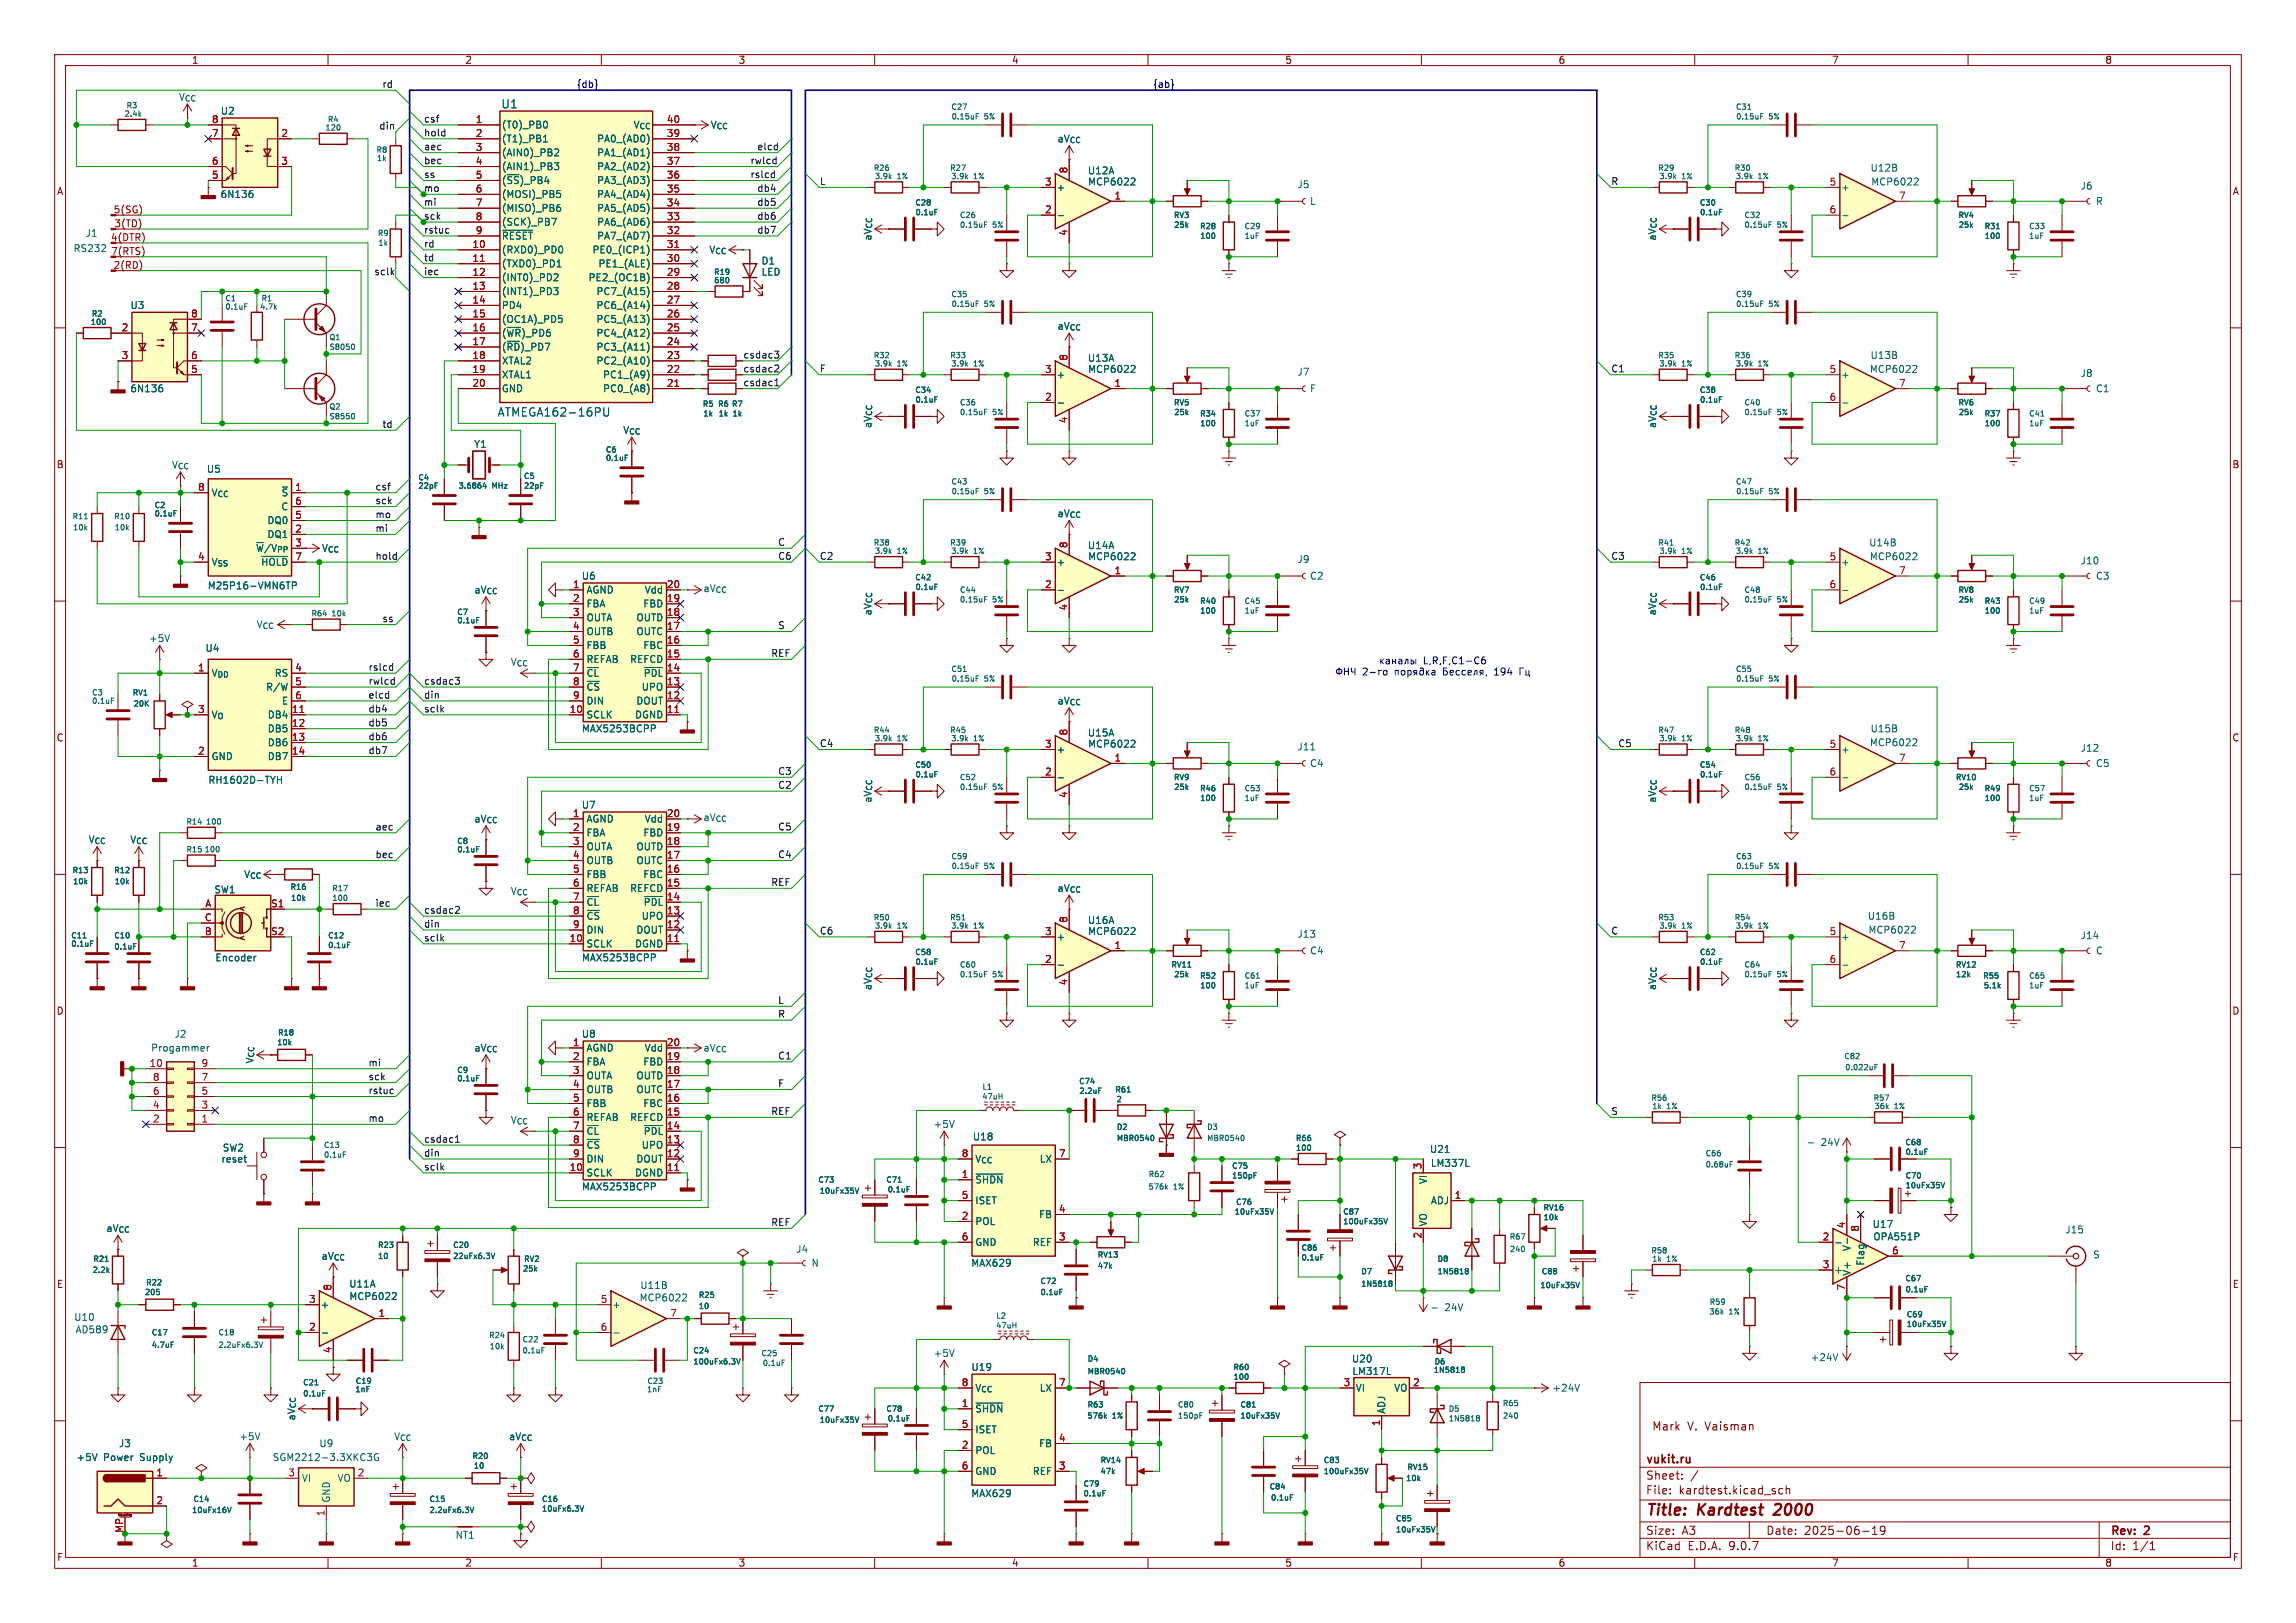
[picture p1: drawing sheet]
<svg xmlns="http://www.w3.org/2000/svg" width="420mm" height="297mm" viewBox="0 0 420 297" stroke-linecap="round" stroke-linejoin="round" font-family="sans-serif">
<defs><g id="words">
<g font-size="2.8" fill="#840000">
<text x="301" y="277.9">Title:</text>
<text x="310.6" y="277.9">Kardtest</text>
<text x="325.4" y="277.9">2000</text>
</g>
<g font-size="2.1" fill="#006464">
<text x="91.6" y="20">U1</text>
<text x="90.9" y="76.4">ATMEGA162-16PU</text>
</g>
<g font-size="2.1" fill="#840000">
<text x="302.3" y="262">Mark</text>
<text x="308.8" y="262">V. Vaisman</text>
<text x="301" y="268.2">vukit.ru</text>
<text x="301" y="273.7">File:</text>
<text x="301" y="271">Sheet:</text>
<text x="307.1" y="273.7">kardtest.kicad_sch</text>
<text x="301" y="281.1">Size:</text>
<text x="307.6" y="281.1">A3</text>
<text x="323" y="281.1">Date:</text>
<text x="330" y="281.1">2025-06-19</text>
<text x="386" y="281.3">Rev:</text>
<text x="392.4" y="281.3">2</text>
<text x="301" y="283.9">KiCad</text>
<text x="308.7" y="283.9">E.D.A.</text>
<text x="316.3" y="283.9">9.0.7</text>
<text x="386" y="283.9">Id:</text>
<text x="390.1" y="283.9">1/1</text>
</g>
<g font-size="1.8" fill="#840000">
<text x="35" y="11.9">1</text>
<text x="85" y="11.9">2</text>
<text x="135" y="11.9">3</text>
<text x="185" y="11.9">4</text>
<text x="235" y="11.9">5</text>
<text x="285" y="11.9">6</text>
<text x="335" y="11.9">7</text>
<text x="385" y="11.9">8</text>
<text x="10.3" y="35.9">A</text>
<text x="408.3" y="35.9">A</text>
<text x="129.6" y="46.6">V_{CC}</text>
<text x="10.3" y="85.9">B</text>
<text x="408.2" y="85.9">B</text>
<text x="10.3" y="135.9">C</text>
<text x="408.2" y="135.9">C</text>
<text x="44.5" y="160.9">V_{CC}</text>
<text x="10.3" y="185.9">D</text>
<text x="408.2" y="185.9">D</text>
<text x="10.3" y="235.9">E</text>
<text x="408.3" y="235.9">E</text>
<text x="10.3" y="285.9">F</text>
<text x="35" y="286.9">1</text>
<text x="85" y="286.9">2</text>
<text x="135" y="286.9">3</text>
<text x="185" y="286.9">4</text>
<text x="235" y="286.9">5</text>
<text x="285" y="286.9">6</text>
<text x="335" y="286.9">7</text>
<text x="385" y="286.9">8</text>
<text x="408.3" y="285.9">F</text>
</g>
<g font-size="1.8" fill="#0f0f0f">
<text x="69.8" y="16.2">rd</text>
<text x="69.3" y="23.8">din</text>
<text x="77.5" y="22.5">csf</text>
<text x="77.5" y="25.1">hold</text>
<text x="77.5" y="27.6">aec</text>
<text x="138.4" y="27.6">elcd</text>
<text x="77.5" y="35.2">mo</text>
<text x="77.5" y="30.1">bec</text>
<text x="77.5" y="32.7">ss</text>
<text x="137.2" y="32.7">rslcd</text>
<text x="137.2" y="30.1">rwlcd</text>
<text x="138.4" y="35.2">db4</text>
<text x="149.9" y="33.9">L</text>
<text x="294.6" y="33.9">R</text>
<text x="77.5" y="37.8">mi</text>
<text x="77.5" y="40.3">sck</text>
<text x="138.4" y="40.3">db6</text>
<text x="138.4" y="37.8">db5</text>
<text x="77.5" y="47.9">td</text>
<text x="77.5" y="45.4">rd</text>
<text x="77.5" y="42.8">rstuc</text>
<text x="138.4" y="42.8">db7</text>
<text x="68.4" y="50.5">sclk</text>
<text x="77.5" y="50.5">iec</text>
<text x="135.9" y="65.7">csdac3</text>
<text x="135.9" y="70.8">csdac1</text>
<text x="135.9" y="68.2">csdac2</text>
<text x="149.9" y="68.2">F</text>
<text x="294.6" y="68.2">C1</text>
<text x="69.8" y="78.4">td</text>
<text x="68.6" y="89.8">csf</text>
<text x="68.6" y="92.4">sck</text>
<text x="68.6" y="94.9">mo</text>
<text x="68.6" y="97.4">mi</text>
<text x="142.2" y="100">C</text>
<text x="68.6" y="102.5">hold</text>
<text x="142.2" y="102.5">C6</text>
<text x="149.9" y="102.5">C2</text>
<text x="294.6" y="102.5">C3</text>
<text x="69.8" y="114">ss</text>
<text x="142.2" y="115.2">S</text>
<text x="67.3" y="122.8">rslcd</text>
<text x="67.3" y="125.4">rwlcd</text>
<text x="77.5" y="125.4">csdac3</text>
<text x="141" y="120.3">REF</text>
<text x="67.3" y="127.9">elcd</text>
<text x="67.3" y="130.5">db4</text>
<text x="77.5" y="130.5">sclk</text>
<text x="77.5" y="127.9">din</text>
<text x="67.3" y="135.5">db6</text>
<text x="67.3" y="133">db5</text>
<text x="149.9" y="136.8">C4</text>
<text x="295.9" y="136.8">C5</text>
<text x="67.3" y="138.1">db7</text>
<text x="142.2" y="141.9">C3</text>
<text x="142.2" y="144.4">C2</text>
<text x="68.6" y="152.1">aec</text>
<text x="142.2" y="152.1">C5</text>
<text x="68.6" y="157.1">bec</text>
<text x="142.2" y="157.1">C4</text>
<text x="68.6" y="166">iec</text>
<text x="77.5" y="167.3">csdac2</text>
<text x="141" y="162.2">REF</text>
<text x="77.5" y="172.4">sclk</text>
<text x="77.5" y="169.8">din</text>
<text x="149.9" y="171.1">C6</text>
<text x="294.6" y="171.1">C</text>
<text x="142.2" y="183.8">L</text>
<text x="142.2" y="186.3">R</text>
<text x="67.3" y="195.2">mi</text>
<text x="67.3" y="197.8">sck</text>
<text x="142.2" y="194">C1</text>
<text x="67.3" y="200.3">rstuc</text>
<text x="142.2" y="199">F</text>
<text x="67.3" y="205.4">mo</text>
<text x="77.5" y="209.2">csdac1</text>
<text x="141" y="204.1">REF</text>
<text x="294.6" y="204.1">S</text>
<text x="77.5" y="214.3">sclk</text>
<text x="77.5" y="211.7">din</text>
<text x="141" y="224.4">REF</text>
</g>
<g font-size="1.8" fill="#000084">
<text x="105.4" y="16.2">{db}</text>
<text x="210.8" y="16.2">{ab}</text>
</g>
<g font-size="1.8" fill="#006464">
<text x="32.6" y="18.6">V_{CC}</text>
<text x="40.3" y="21.2">U2</text>
<text x="91.7" y="23.7">(T0)_PB0</text>
<text x="115.8" y="23.7">V_{CC}</text>
<text x="129.9" y="23.7">V_{CC}</text>
<text x="91.7" y="26.3">(T1)_PB1</text>
<text x="91.7" y="28.8">(AIN0)_PB2</text>
<text x="109.1" y="26.3">PA0_(AD0)</text>
<text x="109.1" y="28.8">PA1_(AD1)</text>
<text x="193.3" y="26.3">aV_{CC}</text>
<text x="91.7" y="31.3">(AIN1)_PB3</text>
<text x="91.7" y="33.9">(~{SS})_PB4</text>
<text x="109.1" y="31.3">PA2_(AD2)</text>
<text x="109.1" y="33.9">PA3_(AD3)</text>
<text x="193.2" y="35.2">+</text>
<text x="198.9" y="32.1">U12A</text>
<text x="198.9" y="34.1">MCP6022</text>
<text x="237.2" y="34.6">J5</text>
<text x="336.7" y="35.2">+</text>
<text x="342.1" y="31.6">U12B</text>
<text x="342.2" y="34.1">MCP6022</text>
<text x="380.5" y="34.9">J6</text>
<text x="40.2" y="36.4">6N136</text>
<text x="91.7" y="36.4">(MOSI)_PB5</text>
<text x="91.7" y="39">(MISO)_PB6</text>
<text x="91.7" y="41.5">(SCK)_PB7</text>
<text x="109.1" y="36.4">PA4_(AD4)</text>
<text x="109.1" y="39">PA5_(AD5)</text>
<text x="109.1" y="41.5">PA6_(AD6)</text>
<text x="239.5" y="37.7">L</text>
<text x="383.3" y="37.7">R</text>
<text x="13.4" y="46.3">RS232</text>
<text x="15.6" y="43.5">J1</text>
<text x="91.7" y="46.6">(RXD0)_PD0</text>
<text x="91.7" y="44">~{RESET}</text>
<text x="108.3" y="46.6">PE0_(ICP1)</text>
<text x="109.1" y="44">PA7_(AD7)</text>
<text x="159.6" y="44.2" transform="rotate(-90 159.6 44.2)">aV_{CC}</text>
<text x="303.1" y="44.2" transform="rotate(-90 303.1 44.2)">aV_{CC}</text>
<text x="91.7" y="49.1">(TXD0)_PD1</text>
<text x="91.7" y="51.7">(INT0)_PD2</text>
<text x="107.6" y="51.7">PE2_(OC1B)</text>
<text x="109.4" y="49.1">PE1_(ALE)</text>
<text x="139.2" y="48.6">D1</text>
<text x="139.2" y="50.6">LED</text>
<text x="23.8" y="56.7">U3</text>
<text x="91.7" y="54.2">(INT1)_PD3</text>
<text x="91.7" y="56.7">PD4</text>
<text x="91.7" y="59.3">(OC1A)_PD5</text>
<text x="109" y="54.2">PC7_(A15)</text>
<text x="109" y="56.7">PC6_(A14)</text>
<text x="109" y="59.3">PC5_(A13)</text>
<text x="91.7" y="61.8">(~{WR})_PD6</text>
<text x="91.7" y="64.4">(~{RD})_PD7</text>
<text x="109" y="61.8">PC4_(A12)</text>
<text x="109" y="64.4">PC3_(A11)</text>
<text x="193.3" y="60.6">aV_{CC}</text>
<text x="342.1" y="65.9">U13B</text>
<text x="23.7" y="72">6N136</text>
<text x="91.7" y="66.9">XTAL2</text>
<text x="91.7" y="69.4">XTAL1</text>
<text x="91.7" y="72">GND</text>
<text x="109" y="66.9">PC2_(A10)</text>
<text x="110.2" y="69.4">PC1_(A9)</text>
<text x="110.2" y="72">PC0_(A8)</text>
<text x="193.2" y="69.4">+</text>
<text x="198.9" y="66.4">U13A</text>
<text x="198.9" y="68.4">MCP6022</text>
<text x="237.2" y="68.9">J7</text>
<text x="239.5" y="72">F</text>
<text x="336.7" y="69.4">+</text>
<text x="341.9" y="68.4">MCP6022</text>
<text x="380.5" y="69.2">J8</text>
<text x="383.3" y="72">C1</text>
<text x="86.6" y="82.1">Y1</text>
<text x="113.9" y="79.6">V_{CC}</text>
<text x="159.6" y="78.5" transform="rotate(-90 159.6 78.5)">aV_{CC}</text>
<text x="303.1" y="78.5" transform="rotate(-90 303.1 78.5)">aV_{CC}</text>
<text x="31.3" y="86">V_{CC}</text>
<text x="37.7" y="86.7">U5</text>
<text x="38.6" y="91">V_{CC}</text>
<text x="51.4" y="93.6">C</text>
<text x="51.4" y="91">~{S}</text>
<text x="193.3" y="94.8">aV_{CC}</text>
<text x="46.7" y="101.2">~{W}/V_{PP}</text>
<text x="48.8" y="96.1">DQ0</text>
<text x="48.8" y="98.7">DQ1</text>
<text x="58.8" y="101.2">V_{CC}</text>
<text x="198.9" y="100.7">U14A</text>
<text x="341.8" y="100.2">U14B</text>
<text x="38.6" y="103.7">V_{SS}</text>
<text x="47.7" y="103.7">~{HOLD}</text>
<text x="106.3" y="106.3">U6</text>
<text x="193.2" y="103.7">+</text>
<text x="198.9" y="102.7">MCP6022</text>
<text x="237.2" y="103.2">J9</text>
<text x="239.5" y="106.3">C2</text>
<text x="336.7" y="103.7">+</text>
<text x="341.9" y="102.7">MCP6022</text>
<text x="380.5" y="103.5">J10</text>
<text x="383.3" y="106.3">C3</text>
<text x="37.9" y="108.1">M25P16-VMN6TP</text>
<text x="86.6" y="108.8">aV_{CC}</text>
<text x="107.2" y="108.8">AGND</text>
<text x="107.2" y="111.4">FBA</text>
<text x="107.2" y="113.9">OUTA</text>
<text x="116.3" y="113.9">OUTD</text>
<text x="117.6" y="111.4">FBD</text>
<text x="117.8" y="108.8">Vdd</text>
<text x="128.5" y="108.6">aV_{CC}</text>
<text x="159.6" y="112.8" transform="rotate(-90 159.6 112.8)">aV_{CC}</text>
<text x="303.1" y="112.8" transform="rotate(-90 303.1 112.8)">aV_{CC}</text>
<text x="27.2" y="117.7">+5V</text>
<text x="37.5" y="119.5">U4</text>
<text x="46.8" y="115.2">V_{CC}</text>
<text x="107.2" y="116.4">OUTB</text>
<text x="107.2" y="119">FBB</text>
<text x="116.3" y="116.4">OUTC</text>
<text x="117.6" y="119">FBC</text>
<text x="38.6" y="124.1">V_{DD}</text>
<text x="50.1" y="124.1">RS</text>
<text x="93.3" y="122">V_{CC}</text>
<text x="107.2" y="121.5">REFAB</text>
<text x="107.2" y="124.1">~{CL}</text>
<text x="115.2" y="121.5">REFCD</text>
<text x="117.6" y="124.1">~{PDL}</text>
<text x="38.6" y="131.7">V_{O}</text>
<text x="48.6" y="126.6">R/W</text>
<text x="48.9" y="131.7">DB4</text>
<text x="51.5" y="129.1">E</text>
<text x="107.2" y="126.6">~{CS}</text>
<text x="107.2" y="129.1">DIN</text>
<text x="107.2" y="131.7">SCLK</text>
<text x="116.1" y="131.7">DGND</text>
<text x="116.3" y="129.1">DOUT</text>
<text x="117.3" y="126.6">UPO</text>
<text x="193.3" y="129.1">aV_{CC}</text>
<text x="48.9" y="134.2">DB5</text>
<text x="48.9" y="136.8">DB6</text>
<text x="106.3" y="134.2">MAX5253BCPP</text>
<text x="198.9" y="135">U15A</text>
<text x="198.9" y="137">MCP6022</text>
<text x="237.2" y="137.5">J11</text>
<text x="341.9" y="136.8">MCP6022</text>
<text x="342.1" y="134.2">U15B</text>
<text x="380.5" y="137.8">J12</text>
<text x="38" y="143.6">RH1602D-TYH</text>
<text x="38.6" y="139.3">GND</text>
<text x="48.9" y="139.3">DB7</text>
<text x="193.2" y="138">+</text>
<text x="239.5" y="140.6">C4</text>
<text x="336.7" y="138">+</text>
<text x="383.3" y="140.6">C5</text>
<text x="106.3" y="148.2">U7</text>
<text x="159.6" y="147" transform="rotate(-90 159.6 147)">aV_{CC}</text>
<text x="303.1" y="147" transform="rotate(-90 303.1 147)">aV_{CC}</text>
<text x="16.1" y="154.5">V_{CC}</text>
<text x="23.7" y="154.5">V_{CC}</text>
<text x="86.6" y="150.7">aV_{CC}</text>
<text x="107.2" y="150.7">AGND</text>
<text x="107.2" y="153.3">FBA</text>
<text x="107.2" y="155.8">OUTA</text>
<text x="116.3" y="155.8">OUTD</text>
<text x="117.6" y="153.3">FBD</text>
<text x="117.8" y="150.7">Vdd</text>
<text x="128.5" y="150.5">aV_{CC}</text>
<text x="107.2" y="158.3">OUTB</text>
<text x="107.2" y="160.9">FBB</text>
<text x="116.3" y="158.3">OUTC</text>
<text x="117.6" y="160.9">FBC</text>
<text x="39.1" y="163.7">SW1</text>
<text x="93.3" y="163.9">V_{CC}</text>
<text x="107.2" y="163.4">REFAB</text>
<text x="107.2" y="166">~{CL}</text>
<text x="115.2" y="163.4">REFCD</text>
<text x="117.6" y="166">~{PDL}</text>
<text x="193.3" y="163.4">aV_{CC}</text>
<text x="107.2" y="168.5">~{CS}</text>
<text x="107.2" y="171">DIN</text>
<text x="107.2" y="173.6">SCLK</text>
<text x="116.1" y="173.6">DGND</text>
<text x="116.3" y="171">DOUT</text>
<text x="117.3" y="168.5">UPO</text>
<text x="193.2" y="172.3">+</text>
<text x="198.9" y="169.3">U16A</text>
<text x="198.9" y="171.3">MCP6022</text>
<text x="237.2" y="171.8">J13</text>
<text x="336.7" y="172.3">+</text>
<text x="341.6" y="168.5">U16B</text>
<text x="341.7" y="171">MCP6022</text>
<text x="380.5" y="172.1">J14</text>
<text x="39.3" y="176.1">Encoder</text>
<text x="106.3" y="176.1">MAX5253BCPP</text>
<text x="239.5" y="174.9">C4</text>
<text x="383.3" y="174.9">C</text>
<text x="159.6" y="181.3" transform="rotate(-90 159.6 181.3)">aV_{CC}</text>
<text x="303.1" y="181.3" transform="rotate(-90 303.1 181.3)">aV_{CC}</text>
<text x="31.8" y="190.1">J2</text>
<text x="106.3" y="190.1">U8</text>
<text x="27.5" y="192.6">Progammer</text>
<text x="46.6" y="194.7" transform="rotate(-90 46.6 194.7)">V_{CC}</text>
<text x="86.6" y="192.6">aV_{CC}</text>
<text x="107.2" y="192.6">AGND</text>
<text x="107.2" y="195.2">FBA</text>
<text x="107.2" y="197.7">OUTA</text>
<text x="116.3" y="197.7">OUTD</text>
<text x="117.6" y="195.2">FBD</text>
<text x="117.8" y="192.6">Vdd</text>
<text x="128.5" y="192.6">aV_{CC}</text>
<text x="107.2" y="200.3">OUTB</text>
<text x="107.2" y="202.8">FBB</text>
<text x="116.3" y="200.3">OUTC</text>
<text x="117.6" y="202.8">FBC</text>
<text x="93.3" y="205.8">V_{CC}</text>
<text x="107.2" y="205.3">REFAB</text>
<text x="107.2" y="207.9">~{CL}</text>
<text x="115.2" y="205.3">REFCD</text>
<text x="117.6" y="207.9">~{PDL}</text>
<text x="170.7" y="206.6">+5V</text>
<text x="177.9" y="208.9">U18</text>
<text x="333.1" y="209.9">24V</text>
<text x="40.4" y="213">reset</text>
<text x="40.6" y="210.9">SW2</text>
<text x="107.2" y="210.4">~{CS}</text>
<text x="107.2" y="213">DIN</text>
<text x="107.2" y="215.5">SCLK</text>
<text x="116.1" y="215.5">DGND</text>
<text x="116.3" y="213">DOUT</text>
<text x="117.3" y="210.4">UPO</text>
<text x="178.3" y="213">V_{CC}</text>
<text x="190.1" y="213">LX</text>
<text x="261.5" y="211.2">U21</text>
<text x="261.6" y="213.7">LM337L</text>
<text x="106.3" y="218">MAX5253BCPP</text>
<text x="178.3" y="216.8">~{SHDN}</text>
<text x="178.3" y="220.6">ISET</text>
<text x="261.2" y="216.8" transform="rotate(-90 261.2 216.8)">VI</text>
<text x="261.6" y="220.6">ADJ</text>
<text x="19.3" y="225.7">aV_{CC}</text>
<text x="178.3" y="224.4">POL</text>
<text x="190" y="223.1">FB</text>
<text x="261.2" y="224.5" transform="rotate(-90 261.2 224.5)">VO</text>
<text x="342.4" y="224.9">U17</text>
<text x="342.6" y="227.2">OPA551P</text>
<text x="377.7" y="225.9">J15</text>
<text x="58.7" y="230.7">aV_{CC}</text>
<text x="145.6" y="229.5">J4</text>
<text x="148.3" y="232">N</text>
<text x="177.6" y="232">MAX629</text>
<text x="178.3" y="228.2">GND</text>
<text x="188.8" y="228.2">REF</text>
<text x="335.4" y="233.3">+</text>
<text x="338.7" y="233.6" transform="rotate(-90 338.7 233.6)">V+</text>
<text x="338.7" y="229.1" transform="rotate(-90 338.7 229.1)">V-</text>
<text x="341.2" y="231.7" transform="rotate(-90 341.2 231.7)">Flag</text>
<text x="382.8" y="230.5">S</text>
<text x="58.5" y="239.6">+</text>
<text x="63.8" y="235.8">U11A</text>
<text x="63.8" y="238.1">MCP6022</text>
<text x="111.9" y="239.6">+</text>
<text x="116.9" y="238.4">MCP6022</text>
<text x="117" y="236.1">U11B</text>
<text x="13.5" y="241.9">U10</text>
<text x="13.7" y="244.2">AD589</text>
<text x="264.3" y="240.1">24V</text>
<text x="170.7" y="248.5">+5V</text>
<text x="177.6" y="251.1">U19</text>
<text x="247.2" y="249.5">U20</text>
<text x="247.3" y="251.8">LM317L</text>
<text x="331.1" y="249.3">+24V</text>
<text x="178.3" y="254.9">V_{CC}</text>
<text x="190.1" y="254.9">LX</text>
<text x="247.9" y="254.9">VI</text>
<text x="254.9" y="254.9">VO</text>
<text x="283.9" y="254.9">+24V</text>
<text x="43.7" y="263.8">+5V</text>
<text x="54.2" y="260.1" transform="rotate(-90 54.2 260.1)">aV_{CC}</text>
<text x="72" y="263.8">V_{CC}</text>
<text x="93" y="263.8">aV_{CC}</text>
<text x="178.3" y="258.7">~{SHDN}</text>
<text x="178.3" y="262.5">ISET</text>
<text x="253.6" y="258.8" transform="rotate(-90 253.6 258.8)">ADJ</text>
<text x="13.9" y="267.6">+5V</text>
<text x="18.9" y="267.6">Power</text>
<text x="21.7" y="265">J3</text>
<text x="25.7" y="267.6">Supply</text>
<text x="49.8" y="267.6">SGM2212-3.3XKC3G</text>
<text x="58.3" y="265">U9</text>
<text x="178.3" y="266.3">POL</text>
<text x="190" y="265">FB</text>
<text x="55.1" y="271.4">VI</text>
<text x="60.6" y="275.1" transform="rotate(-90 60.6 275.1)">GND</text>
<text x="61.6" y="271.4">VO</text>
<text x="177.6" y="274.2">MAX629</text>
<text x="178.3" y="270.1">GND</text>
<text x="188.8" y="270.1">REF</text>
<text x="83.2" y="281.8">NT1</text>
</g>
<g font-size="1.8" fill="#a90000">
<text x="38.7" y="22.6">8</text>
<text x="86.9" y="22.6">1</text>
<text x="121.9" y="22.6">40</text>
<text x="38.7" y="25.1">7</text>
<text x="51.4" y="25.1">2</text>
<text x="86.9" y="25.1">2</text>
<text x="86.9" y="27.7">3</text>
<text x="121.9" y="25.1">39</text>
<text x="121.9" y="27.7">38</text>
<text x="38.7" y="30.2">6</text>
<text x="38.7" y="32.8">5</text>
<text x="51.4" y="30.2">3</text>
<text x="86.9" y="35.3">6</text>
<text x="86.9" y="30.2">4</text>
<text x="86.9" y="32.8">5</text>
<text x="121.9" y="30.2">37</text>
<text x="121.9" y="32.8">36</text>
<text x="121.9" y="35.3">35</text>
<text x="191.1" y="34">3</text>
<text x="195.3" y="31.8" transform="rotate(-90 195.3 31.8)">8</text>
<text x="334.6" y="34">5</text>
<text x="20.7" y="39.1">5(SG)</text>
<text x="20.8" y="41.7">3(TD)</text>
<text x="86.9" y="37.8">7</text>
<text x="86.9" y="40.4">8</text>
<text x="121.9" y="37.8">34</text>
<text x="121.9" y="40.4">33</text>
<text x="191.1" y="39.1">2</text>
<text x="203.8" y="36.6">1</text>
<text x="334.6" y="39.1">6</text>
<text x="347.3" y="36.6">7</text>
<text x="20.2" y="44.2">4(DTR)</text>
<text x="20.2" y="46.7">7(RTS)</text>
<text x="86.3" y="45.5">10</text>
<text x="86.9" y="42.9">9</text>
<text x="121.9" y="42.9">32</text>
<text x="121.9" y="45.5">31</text>
<text x="195.3" y="43.3" transform="rotate(-90 195.3 43.3)">4</text>
<text x="20.7" y="49.3">2(RD)</text>
<text x="86.3" y="48">11</text>
<text x="86.3" y="50.5">12</text>
<text x="86.3" y="53.1">13</text>
<text x="121.9" y="48">30</text>
<text x="121.9" y="50.5">29</text>
<text x="121.9" y="53.1">28</text>
<text x="34.9" y="58.2">8</text>
<text x="86.3" y="55.6">14</text>
<text x="86.3" y="58.2">15</text>
<text x="121.9" y="55.6">27</text>
<text x="121.9" y="58.2">26</text>
<text x="22.2" y="60.7">2</text>
<text x="22.2" y="65.8">3</text>
<text x="34.9" y="60.7">7</text>
<text x="34.9" y="65.8">6</text>
<text x="86.3" y="65.8">18</text>
<text x="86.3" y="60.7">16</text>
<text x="86.3" y="63.2">17</text>
<text x="121.9" y="60.7">25</text>
<text x="121.9" y="63.2">24</text>
<text x="121.9" y="65.8">23</text>
<text x="34.9" y="68.3">5</text>
<text x="86.3" y="68.3">19</text>
<text x="86.3" y="70.9">20</text>
<text x="121.9" y="68.3">22</text>
<text x="121.9" y="70.9">21</text>
<text x="191.1" y="68.3">3</text>
<text x="195.3" y="66.1" transform="rotate(-90 195.3 66.1)">8</text>
<text x="203.8" y="70.9">1</text>
<text x="334.6" y="68.3">5</text>
<text x="347.3" y="70.9">7</text>
<text x="191.1" y="73.4">2</text>
<text x="195.3" y="77.5" transform="rotate(-90 195.3 77.5)">4</text>
<text x="334.6" y="73.4">6</text>
<text x="36.1" y="89.9">8</text>
<text x="53.9" y="89.9">1</text>
<text x="53.9" y="92.5">6</text>
<text x="53.9" y="95">5</text>
<text x="53.9" y="97.5">2</text>
<text x="53.9" y="100.1">3</text>
<text x="195.3" y="100.4" transform="rotate(-90 195.3 100.4)">8</text>
<text x="36.1" y="102.6">4</text>
<text x="53.9" y="102.6">7</text>
<text x="104.7" y="107.7">1</text>
<text x="121.9" y="107.7">20</text>
<text x="191.1" y="102.6">3</text>
<text x="191.1" y="107.7">2</text>
<text x="203.8" y="105.2">1</text>
<text x="334.6" y="102.6">5</text>
<text x="334.6" y="107.7">6</text>
<text x="347.3" y="105.2">7</text>
<text x="104.7" y="110.2">2</text>
<text x="104.7" y="112.8">3</text>
<text x="121.9" y="110.2">19</text>
<text x="121.9" y="112.8">18</text>
<text x="195.3" y="111.8" transform="rotate(-90 195.3 111.8)">4</text>
<text x="104.7" y="115.3">4</text>
<text x="104.7" y="117.9">5</text>
<text x="121.9" y="115.3">17</text>
<text x="121.9" y="117.9">16</text>
<text x="36.1" y="122.9">1</text>
<text x="53.9" y="122.9">4</text>
<text x="53.9" y="125.5">5</text>
<text x="104.7" y="120.4">6</text>
<text x="104.7" y="122.9">7</text>
<text x="104.7" y="125.5">8</text>
<text x="121.9" y="120.4">15</text>
<text x="121.9" y="122.9">14</text>
<text x="121.9" y="125.5">13</text>
<text x="36.1" y="130.6">3</text>
<text x="53.3" y="130.6">11</text>
<text x="53.9" y="128">6</text>
<text x="104.1" y="130.6">10</text>
<text x="104.7" y="128">9</text>
<text x="121.9" y="128">12</text>
<text x="121.9" y="130.6">11</text>
<text x="53.3" y="133.1">12</text>
<text x="53.3" y="135.6">13</text>
<text x="191.1" y="136.9">3</text>
<text x="195.3" y="134.7" transform="rotate(-90 195.3 134.7)">8</text>
<text x="334.6" y="136.9">5</text>
<text x="36.1" y="138.2">2</text>
<text x="53.3" y="138.2">14</text>
<text x="191.1" y="142">2</text>
<text x="203.8" y="139.4">1</text>
<text x="334.6" y="142">6</text>
<text x="347.3" y="139.4">7</text>
<text x="104.7" y="149.6">1</text>
<text x="121.9" y="149.6">20</text>
<text x="195.3" y="146.1" transform="rotate(-90 195.3 146.1)">4</text>
<text x="104.7" y="152.1">2</text>
<text x="104.7" y="154.7">3</text>
<text x="121.9" y="152.1">19</text>
<text x="121.9" y="154.7">18</text>
<text x="104.7" y="157.2">4</text>
<text x="104.7" y="159.8">5</text>
<text x="121.9" y="157.2">17</text>
<text x="121.9" y="159.8">16</text>
<text x="37.5" y="166.1">A</text>
<text x="49.5" y="166.1">S1</text>
<text x="104.7" y="162.3">6</text>
<text x="104.7" y="164.8">7</text>
<text x="104.7" y="167.4">8</text>
<text x="121.9" y="162.3">15</text>
<text x="121.9" y="164.8">14</text>
<text x="121.9" y="167.4">13</text>
<text x="37.4" y="168.7">C</text>
<text x="37.4" y="171.2">B</text>
<text x="49.5" y="171.2">S2</text>
<text x="104.1" y="172.5">10</text>
<text x="104.7" y="169.9">9</text>
<text x="121.9" y="169.9">12</text>
<text x="121.9" y="172.5">11</text>
<text x="191.1" y="171.2">3</text>
<text x="195.3" y="169" transform="rotate(-90 195.3 169)">8</text>
<text x="203.8" y="173.7">1</text>
<text x="334.6" y="171.2">5</text>
<text x="347.3" y="173.7">7</text>
<text x="191.1" y="176.3">2</text>
<text x="334.6" y="176.3">6</text>
<text x="195.3" y="180.4" transform="rotate(-90 195.3 180.4)">4</text>
<text x="104.7" y="191.5">1</text>
<text x="121.9" y="191.5">20</text>
<text x="27.3" y="195.3">10</text>
<text x="27.9" y="197.9">8</text>
<text x="36.8" y="197.9">7</text>
<text x="36.8" y="195.3">9</text>
<text x="104.7" y="194.1">2</text>
<text x="104.7" y="196.6">3</text>
<text x="121.9" y="194.1">19</text>
<text x="121.9" y="196.6">18</text>
<text x="27.9" y="202.9">4</text>
<text x="27.9" y="200.4">6</text>
<text x="36.8" y="202.9">3</text>
<text x="36.8" y="200.4">5</text>
<text x="104.7" y="199.1">4</text>
<text x="104.7" y="201.7">5</text>
<text x="121.9" y="199.1">17</text>
<text x="121.9" y="201.7">16</text>
<text x="27.9" y="205.5">2</text>
<text x="36.8" y="205.5">1</text>
<text x="104.7" y="204.2">6</text>
<text x="104.7" y="206.8">7</text>
<text x="104.7" y="209.3">8</text>
<text x="121.9" y="204.2">15</text>
<text x="121.9" y="206.8">14</text>
<text x="121.9" y="209.3">13</text>
<text x="104.1" y="214.4">10</text>
<text x="104.7" y="211.8">9</text>
<text x="121.9" y="211.8">12</text>
<text x="121.9" y="214.4">11</text>
<text x="175.8" y="211.8">8</text>
<text x="175.8" y="215.6">1</text>
<text x="193.6" y="211.8">7</text>
<text x="260.1" y="214.1" transform="rotate(-90 260.1 214.1)">3</text>
<text x="175.8" y="219.5">5</text>
<text x="193.6" y="222">4</text>
<text x="266" y="219.5">1</text>
<text x="175.8" y="223.3">2</text>
<text x="175.8" y="227.1">6</text>
<text x="193.6" y="227.1">3</text>
<text x="260.1" y="226.8" transform="rotate(-90 260.1 226.8)">2</text>
<text x="333.3" y="227.1">2</text>
<text x="337.6" y="224.9" transform="rotate(-90 337.6 224.9)">4</text>
<text x="340.1" y="225.5" transform="rotate(-90 340.1 225.5)">8</text>
<text x="333.3" y="232.2">3</text>
<text x="346" y="229.6">6</text>
<text x="56.4" y="238.5">3</text>
<text x="60.7" y="236.3" transform="rotate(-90 60.7 236.3)">8</text>
<text x="109.8" y="238.5">5</text>
<text x="337.6" y="236.3" transform="rotate(-90 337.6 236.3)">7</text>
<text x="56.4" y="243.6">2</text>
<text x="69.1" y="241">1</text>
<text x="109.8" y="243.6">6</text>
<text x="122.5" y="241">7</text>
<text x="60.7" y="247.7" transform="rotate(-90 60.7 247.7)">4</text>
<text x="175.8" y="253.7">8</text>
<text x="175.8" y="257.6">1</text>
<text x="193.6" y="253.7">7</text>
<text x="245.7" y="253.7">3</text>
<text x="258.4" y="253.7">2</text>
<text x="175.8" y="261.4">5</text>
<text x="193.6" y="263.9">4</text>
<text x="252.5" y="261.1" transform="rotate(-90 252.5 261.1)">1</text>
<text x="175.8" y="265.2">2</text>
<text x="175.8" y="269">6</text>
<text x="193.6" y="269">3</text>
<text x="28.5" y="270.3">1</text>
<text x="28.5" y="275.3">2</text>
<text x="52.6" y="270.3">3</text>
<text x="65.3" y="270.3">2</text>
<text x="22.6" y="280.6" transform="rotate(-90 22.6 280.6)">MP</text>
<text x="59.4" y="277.6" transform="rotate(-90 59.4 277.6)">1</text>
</g>
<g font-size="1.8" fill="#0000c2">
<text x="260.4" y="121.8">L,R,F,C1-C6</text>
<text x="273.8" y="123.8">194</text>
</g>
<g font-size="1.4" fill="#006464">
<text x="22.7" y="21.6">2.4k</text>
<text x="23" y="20">R3</text>
<text x="59.9" y="22.6">R4</text>
<text x="173.9" y="20.3">C27</text>
<text x="173.9" y="22.1">0.15uF</text>
<text x="180.1" y="22.1">5%</text>
<text x="317.4" y="20.3">C31</text>
<text x="317.5" y="22.1">0.15uF</text>
<text x="323.6" y="22.1">5%</text>
<text x="59.4" y="24.1">120</text>
<text x="68.7" y="28.2">R8</text>
<text x="68.8" y="29.7">1k</text>
<text x="159.7" y="31.5">R26</text>
<text x="159.9" y="33">3.9k</text>
<text x="164.1" y="33">1%</text>
<text x="173.7" y="31.5">R27</text>
<text x="173.9" y="33">3.9k</text>
<text x="178.1" y="33">1%</text>
<text x="303.2" y="31.5">R29</text>
<text x="303.4" y="33">3.9k</text>
<text x="307.6" y="33">1%</text>
<text x="317.2" y="31.5">R30</text>
<text x="317.4" y="33">3.9k</text>
<text x="321.6" y="33">1%</text>
<text x="167.3" y="37.8">C28</text>
<text x="167.3" y="39.6">0.1uF</text>
<text x="175.5" y="41.9">0.15uF</text>
<text x="175.5" y="40.1">C26</text>
<text x="181.6" y="41.9">5%</text>
<text x="214.6" y="40.1">RV3</text>
<text x="214.7" y="41.9">25k</text>
<text x="310.8" y="37.8">C30</text>
<text x="310.9" y="39.6">0.1uF</text>
<text x="319" y="41.9">0.15uF</text>
<text x="319" y="40.1">C32</text>
<text x="325.1" y="41.9">5%</text>
<text x="358.1" y="40.1">RV4</text>
<text x="358.2" y="41.9">25k</text>
<text x="69" y="43.4">R9</text>
<text x="69.1" y="45.2">1k</text>
<text x="219.4" y="42.1">R28</text>
<text x="219.4" y="43.9">100</text>
<text x="227.5" y="43.9">1uF</text>
<text x="227.5" y="42.1">C29</text>
<text x="362.9" y="42.1">R31</text>
<text x="362.9" y="43.9">100</text>
<text x="371.1" y="43.9">1uF</text>
<text x="371.1" y="42.1">C33</text>
<text x="130.5" y="50.5">R19</text>
<text x="130.5" y="52">680</text>
<text x="16.5" y="59.7">100</text>
<text x="16.7" y="58.1">R2</text>
<text x="41.1" y="56.9">0.1uF</text>
<text x="41.1" y="55.3">C1</text>
<text x="47.5" y="56.9">4.7k</text>
<text x="47.7" y="55.3">R1</text>
<text x="173.9" y="54.6">C35</text>
<text x="173.9" y="56.4">0.15uF</text>
<text x="180.1" y="56.4">5%</text>
<text x="317.4" y="54.6">C39</text>
<text x="317.5" y="56.4">0.15uF</text>
<text x="323.6" y="56.4">5%</text>
<text x="60.2" y="62.5">Q1</text>
<text x="60.2" y="64.2">S8050</text>
<text x="159.7" y="65.8">R32</text>
<text x="173.7" y="65.8">R33</text>
<text x="303.2" y="65.8">R35</text>
<text x="317.2" y="65.8">R36</text>
<text x="159.9" y="67.3">3.9k</text>
<text x="164.1" y="67.3">1%</text>
<text x="173.9" y="67.3">3.9k</text>
<text x="178.1" y="67.3">1%</text>
<text x="303.4" y="67.3">3.9k</text>
<text x="307.6" y="67.3">1%</text>
<text x="317.4" y="67.3">3.9k</text>
<text x="321.6" y="67.3">1%</text>
<text x="60.2" y="75.2">Q2</text>
<text x="60.2" y="76.9">S8550</text>
<text x="128.4" y="74.6">R5</text>
<text x="128.5" y="76.4">1k</text>
<text x="131.2" y="74.6">R6 R7</text>
<text x="131.3" y="76.4">1k</text>
<text x="133.9" y="76.4">1k</text>
<text x="167.3" y="72.1">C34</text>
<text x="167.3" y="73.9">0.1uF</text>
<text x="175.5" y="76.2">0.15uF</text>
<text x="175.5" y="74.4">C36</text>
<text x="181.6" y="76.2">5%</text>
<text x="214.6" y="74.4">RV5</text>
<text x="214.7" y="76.2">25k</text>
<text x="219.4" y="76.4">R34</text>
<text x="227.5" y="76.4">C37</text>
<text x="310.8" y="72.1">C38</text>
<text x="310.9" y="73.9">0.1uF</text>
<text x="319" y="76.2">0.15uF</text>
<text x="319" y="74.4">C40</text>
<text x="325.1" y="76.2">5%</text>
<text x="358.1" y="74.4">RV6</text>
<text x="358.2" y="76.2">25k</text>
<text x="362.9" y="76.4">R37</text>
<text x="371.1" y="76.4">C41</text>
<text x="110.7" y="83">C6</text>
<text x="219.4" y="78.2">100</text>
<text x="227.5" y="78.2">1uF</text>
<text x="362.9" y="78.2">100</text>
<text x="371.1" y="78.2">1uF</text>
<text x="76.4" y="89.6">22pF</text>
<text x="76.4" y="88.1">C4</text>
<text x="83.8" y="89.6">3.6864</text>
<text x="90" y="89.6">MHz</text>
<text x="95.7" y="89.6">22pF</text>
<text x="95.7" y="87.9">C5</text>
<text x="110.7" y="84.5">0.1uF</text>
<text x="173.9" y="88.9">C43</text>
<text x="317.4" y="88.9">C47</text>
<text x="13.2" y="95.2">R11</text>
<text x="20.8" y="95.2">R10</text>
<text x="28.2" y="94.7">0.1uF</text>
<text x="28.2" y="93.2">C2</text>
<text x="173.9" y="90.6">0.15uF</text>
<text x="180.1" y="90.6">5%</text>
<text x="317.5" y="90.6">0.15uF</text>
<text x="323.6" y="90.6">5%</text>
<text x="13.2" y="97.2">10k</text>
<text x="20.9" y="97.2">10k</text>
<text x="159.7" y="100">R38</text>
<text x="159.9" y="101.6">3.9k</text>
<text x="164.1" y="101.6">1%</text>
<text x="173.7" y="100">R39</text>
<text x="173.9" y="101.6">3.9k</text>
<text x="178.1" y="101.6">1%</text>
<text x="303.2" y="100">R41</text>
<text x="303.4" y="101.6">3.9k</text>
<text x="307.6" y="101.6">1%</text>
<text x="317.2" y="100">R42</text>
<text x="317.4" y="101.6">3.9k</text>
<text x="321.6" y="101.6">1%</text>
<text x="167.3" y="106.4">C42</text>
<text x="310.8" y="106.4">C46</text>
<text x="56.8" y="113">R64</text>
<text x="60.5" y="113">10k</text>
<text x="83.5" y="112.7">C7</text>
<text x="167.3" y="108.2">0.1uF</text>
<text x="175.5" y="110.5">0.15uF</text>
<text x="175.5" y="108.7">C44</text>
<text x="181.6" y="110.5">5%</text>
<text x="214.6" y="108.7">RV7</text>
<text x="214.7" y="110.5">25k</text>
<text x="219.4" y="110.7">R40</text>
<text x="219.4" y="112.5">100</text>
<text x="227.5" y="112.5">1uF</text>
<text x="227.5" y="110.7">C45</text>
<text x="310.9" y="108.2">0.1uF</text>
<text x="319" y="110.5">0.15uF</text>
<text x="319" y="108.7">C48</text>
<text x="325.1" y="110.5">5%</text>
<text x="358.1" y="108.7">RV8</text>
<text x="358.2" y="110.5">25k</text>
<text x="362.9" y="110.7">R43</text>
<text x="362.9" y="112.5">100</text>
<text x="371.1" y="112.5">1uF</text>
<text x="371.1" y="110.7">C49</text>
<text x="83.5" y="114.3">0.1uF</text>
<text x="173.9" y="123.2">C51</text>
<text x="173.9" y="124.9">0.15uF</text>
<text x="180.1" y="124.9">5%</text>
<text x="317.4" y="123.2">C55</text>
<text x="317.5" y="124.9">0.15uF</text>
<text x="323.6" y="124.9">5%</text>
<text x="16.7" y="129">0.1uF</text>
<text x="16.7" y="127.5">C3</text>
<text x="24.2" y="127.5">RV1</text>
<text x="24.3" y="129.5">20K</text>
<text x="159.7" y="134.3">R44</text>
<text x="159.9" y="135.9">3.9k</text>
<text x="164.1" y="135.9">1%</text>
<text x="173.7" y="134.3">R45</text>
<text x="173.9" y="135.9">3.9k</text>
<text x="178.1" y="135.9">1%</text>
<text x="303.2" y="134.3">R47</text>
<text x="303.4" y="135.9">3.9k</text>
<text x="307.6" y="135.9">1%</text>
<text x="317.2" y="134.3">R48</text>
<text x="317.4" y="135.9">3.9k</text>
<text x="321.6" y="135.9">1%</text>
<text x="167.3" y="140.7">C50</text>
<text x="167.3" y="142.5">0.1uF</text>
<text x="175.5" y="143">C52</text>
<text x="214.6" y="143">RV9</text>
<text x="310.8" y="140.7">C54</text>
<text x="310.9" y="142.5">0.1uF</text>
<text x="319" y="143">C56</text>
<text x="357.7" y="143">RV10</text>
<text x="175.5" y="144.7">0.15uF</text>
<text x="181.6" y="144.7">5%</text>
<text x="214.7" y="144.7">25k</text>
<text x="219.4" y="145">R46</text>
<text x="219.4" y="146.8">100</text>
<text x="227.5" y="146.8">1uF</text>
<text x="227.5" y="145">C53</text>
<text x="319" y="144.7">0.15uF</text>
<text x="325.1" y="144.7">5%</text>
<text x="358.2" y="144.7">25k</text>
<text x="362.9" y="145">R49</text>
<text x="362.9" y="146.8">100</text>
<text x="371.1" y="146.8">1uF</text>
<text x="371.1" y="145">C57</text>
<text x="34" y="151.1">R14</text>
<text x="37.6" y="151.1">100</text>
<text x="83.5" y="154.7">C8</text>
<text x="13.2" y="160">R13</text>
<text x="20.8" y="160">R12</text>
<text x="34" y="156.2">R15</text>
<text x="37.3" y="156.2">100</text>
<text x="83.5" y="156.2">0.1uF</text>
<text x="173.9" y="157.4">C59</text>
<text x="173.9" y="159.2">0.15uF</text>
<text x="180.1" y="159.2">5%</text>
<text x="317.4" y="157.4">C63</text>
<text x="317.5" y="159.2">0.15uF</text>
<text x="323.6" y="159.2">5%</text>
<text x="13.2" y="162">10k</text>
<text x="20.9" y="162">10k</text>
<text x="53" y="163">R16</text>
<text x="53.1" y="165.1">10k</text>
<text x="60.6" y="163.3">R17</text>
<text x="60.7" y="165.1">100</text>
<text x="12.9" y="173.4">0.1uF</text>
<text x="12.9" y="171.9">C11</text>
<text x="20.8" y="174">0.1uF</text>
<text x="20.8" y="171.9">C10</text>
<text x="59.9" y="173.7">0.1uF</text>
<text x="59.9" y="171.9">C12</text>
<text x="159.7" y="168.6">R50</text>
<text x="159.9" y="170.1">3.9k</text>
<text x="164.1" y="170.1">1%</text>
<text x="173.7" y="168.6">R51</text>
<text x="173.9" y="170.1">3.9k</text>
<text x="178.1" y="170.1">1%</text>
<text x="303.2" y="168.6">R53</text>
<text x="303.4" y="170.1">3.9k</text>
<text x="307.6" y="170.1">1%</text>
<text x="317.2" y="168.6">R54</text>
<text x="317.4" y="170.1">3.9k</text>
<text x="321.6" y="170.1">1%</text>
<text x="167.3" y="175">C58</text>
<text x="167.3" y="176.8">0.1uF</text>
<text x="175.5" y="179">0.15uF</text>
<text x="175.5" y="177.3">C60</text>
<text x="181.6" y="179">5%</text>
<text x="214.1" y="177.3">RV11</text>
<text x="214.7" y="179">25k</text>
<text x="219.4" y="179.3">R52</text>
<text x="227.5" y="179.3">C61</text>
<text x="310.8" y="175">C62</text>
<text x="310.9" y="176.8">0.1uF</text>
<text x="319" y="179">0.15uF</text>
<text x="319" y="177.3">C64</text>
<text x="325.1" y="179">5%</text>
<text x="357.7" y="177.3">RV12</text>
<text x="357.7" y="179">12k</text>
<text x="362.7" y="179.3">R55</text>
<text x="371.1" y="179.3">C65</text>
<text x="219.4" y="181.1">100</text>
<text x="227.5" y="181.1">1uF</text>
<text x="362.8" y="181.1">5.1k</text>
<text x="371.1" y="181.1">1uF</text>
<text x="50.6" y="191.5">10k</text>
<text x="50.7" y="189.7">R18</text>
<text x="83.5" y="196.6">C9</text>
<text x="337.2" y="194">C82</text>
<text x="337.4" y="196.1">0.022uF</text>
<text x="83.5" y="198.1">0.1uF</text>
<text x="179.6" y="201.4">47uH</text>
<text x="179.6" y="199.6">L1</text>
<text x="197.3" y="198.6">C74</text>
<text x="197.3" y="200.4">2.2uF</text>
<text x="203.9" y="200.1">R61</text>
<text x="204.1" y="201.9">2</text>
<text x="301.9" y="201.6">R56</text>
<text x="302.1" y="203.2">1k</text>
<text x="304.9" y="203.2">1%</text>
<text x="342.6" y="201.6">R57</text>
<text x="342.8" y="203.2">36k</text>
<text x="346.5" y="203.2">1%</text>
<text x="204.2" y="209">MBR0540</text>
<text x="204.2" y="207">D2</text>
<text x="220.7" y="209">MBR0540</text>
<text x="220.7" y="207">D3</text>
<text x="236.9" y="209">R66</text>
<text x="348.4" y="209.8">C68</text>
<text x="59.1" y="212.1">0.1uF</text>
<text x="59.1" y="210.3">C13</text>
<text x="210" y="215.6">R62</text>
<text x="225.3" y="215.9">150pF</text>
<text x="225.3" y="214.1">C75</text>
<text x="236.9" y="210.8">100</text>
<text x="311.9" y="213.8">0.68uF</text>
<text x="311.9" y="211.8">C66</text>
<text x="348.4" y="211.5">0.1uF</text>
<text x="348.4" y="215.9">C70</text>
<text x="149.6" y="216.6">C73</text>
<text x="149.8" y="218.7">10uFx35V</text>
<text x="162" y="216.6">C71</text>
<text x="162.3" y="218.4">0.1uF</text>
<text x="210" y="217.9">576k</text>
<text x="214.7" y="217.9">1%</text>
<text x="226" y="220.7">C76</text>
<text x="282.2" y="221.7">RV16</text>
<text x="348.4" y="217.6">10uFx35V</text>
<text x="225.7" y="222.5">10uFx35V</text>
<text x="245.6" y="224.2">100uFx35V</text>
<text x="245.6" y="222.5">C87</text>
<text x="276" y="227">R67</text>
<text x="282.2" y="223.5">10k</text>
<text x="16.8" y="233.1">2.2k</text>
<text x="17" y="231.1">R21</text>
<text x="69" y="230.6">10</text>
<text x="69" y="228.6">R23</text>
<text x="82.8" y="230.6">22uFx6.3V</text>
<text x="82.8" y="228.6">C20</text>
<text x="95.5" y="232.9">25k</text>
<text x="95.7" y="231.1">RV2</text>
<text x="200.7" y="230.3">RV13</text>
<text x="200.7" y="232.4">47k</text>
<text x="238" y="230.9">0.1uF</text>
<text x="238" y="229.1">C86</text>
<text x="248.9" y="233.4">D7</text>
<text x="262.8" y="231.1">D8</text>
<text x="262.8" y="233.4">1N5818</text>
<text x="276.1" y="229.3">240</text>
<text x="281.9" y="233.4">C88</text>
<text x="301.9" y="229.6">R58</text>
<text x="302.1" y="231.1">1k</text>
<text x="304.9" y="231.1">1%</text>
<text x="26.4" y="237.2">205</text>
<text x="26.6" y="235.4">R22</text>
<text x="127.7" y="239.7">10</text>
<text x="127.7" y="237.7">R25</text>
<text x="190.2" y="237.2">0.1uF</text>
<text x="190.2" y="235.2">C72</text>
<text x="248.9" y="235.7">1N5818</text>
<text x="281.6" y="235.9">10uFx35V</text>
<text x="312.6" y="239">R59</text>
<text x="348.4" y="234.7">C67</text>
<text x="348.4" y="236.7">0.1uF</text>
<text x="27.6" y="244.6">C17</text>
<text x="39.8" y="244.6">C18</text>
<text x="89.4" y="245.1">R24</text>
<text x="95.5" y="245.8">C22</text>
<text x="182.1" y="243.3">47uH</text>
<text x="182.1" y="241.5">L2</text>
<text x="312.6" y="240.8">36k</text>
<text x="316.3" y="240.8">1%</text>
<text x="348.7" y="243">10uFx35V</text>
<text x="348.7" y="241.3">C69</text>
<text x="27.6" y="246.9">4.7uF</text>
<text x="39.8" y="246.9">2.2uFx6.3V</text>
<text x="89.4" y="247.1">10k</text>
<text x="95.5" y="247.9">0.1uF</text>
<text x="126.7" y="249.9">100uFx6.3V</text>
<text x="126.7" y="247.9">C24</text>
<text x="139.2" y="248.4">C25</text>
<text x="139.4" y="250.2">0.1uF</text>
<text x="198.8" y="251.7">MBR0540</text>
<text x="198.8" y="249.4">D4</text>
<text x="225.5" y="250.9">R60</text>
<text x="262.1" y="251.4">1N5818</text>
<text x="262.3" y="249.9">D6</text>
<text x="55.3" y="255.7">0.1uF</text>
<text x="55.3" y="253.7">C21</text>
<text x="64.9" y="255">1nF</text>
<text x="65" y="253.5">C19</text>
<text x="118.2" y="255">1nF</text>
<text x="118.3" y="253.5">C23</text>
<text x="198.8" y="257.8">R63</text>
<text x="215.4" y="257.8">C80</text>
<text x="225.5" y="252.7">100</text>
<text x="226.8" y="257.8">C81</text>
<text x="274.8" y="257.5">R65</text>
<text x="149.6" y="258.5">C77</text>
<text x="149.8" y="260.6">10uFx35V</text>
<text x="162" y="258.5">C78</text>
<text x="162.3" y="260.3">0.1uF</text>
<text x="198.8" y="259.8">576k</text>
<text x="203.5" y="259.8">1%</text>
<text x="215.4" y="259.8">150pF</text>
<text x="226.8" y="259.8">10uFx35V</text>
<text x="264.9" y="258.5">D5</text>
<text x="264.9" y="260.3">1N5818</text>
<text x="274.8" y="259.8">240</text>
<text x="86.3" y="267.2">R20</text>
<text x="86.5" y="269">10</text>
<text x="201.2" y="267.9">RV14</text>
<text x="201.2" y="270">47k</text>
<text x="242" y="270">100uFx35V</text>
<text x="242" y="267.9">C83</text>
<text x="257.3" y="269.2">RV15</text>
<text x="35.3" y="275">C14</text>
<text x="78.4" y="275">C15</text>
<text x="99" y="275">C16</text>
<text x="198.1" y="274">0.1uF</text>
<text x="198.1" y="272.3">C79</text>
<text x="232.1" y="272.8">C84</text>
<text x="232.4" y="274.8">0.1uF</text>
<text x="257.1" y="271.2">10k</text>
<text x="35" y="277.1">10uFx16V</text>
<text x="78.4" y="277.1">2.2uFx6.3V</text>
<text x="99" y="276.8">10uFx6.3V</text>
<text x="255.2" y="280.6">10uFx35V</text>
<text x="255.2" y="278.6">C85</text>
</g>
<text font-size=".5" fill="#840000" x="21.4" y="277.7">Mounting</text>
</g></defs>
<g fill="none" stroke="#840000" stroke-width=".18">
<path d="M10 10h400v277h-400zM12 12h396v273h-396zM60 10v2M110 10v2M160 10v2M210 10v2M260 10v2M310 10v2M360 10v2M10 60h2M408 60h2M10 110h2"/>
<path d="M408 110h2M10 160h2M408 160h2M10 210h2M408 210h2M300 253h108v32h-108zM10 260h2M300 278.5h108M300 274.5h108M300 268.5h108M305.5 273.2v.2M305.5 272.5v.1"/>
<path d="M307.7 270.5v.2M307.7 269.8v.1M310.6 269.1l-1.3 1.9M320 278.5v3M326.1 272.5l-.4-.1-.3 .3v.4l.1 .2h.6M326.7 272.5l.2-.1 .4 .1 .1 .9M326.7 271.9v1.5M342.5 279.7l.4-.4v1.5M344.8 279.9l-.3 .3h-.3l-.3-.3 .2-.5 .4-.1 .2 .1a.99 .99 0 0 1-.3 1.4h-.3M384 278.5v6.5M408 260h2M60 285v2"/>
<path d="M110 285v2M160 285v2M210 285v2M260 285v2M300 281.5h108M310 285v2M340.7 280.2h1.2M342.5 280.8h.9M360 285v2M393.3 283.6h.9M393.3 282.5l.4-.4v1.5"/>
</g>
<path d="M325.7 276.1l-1.3 1.1h1.2" fill="none" stroke="#840000" stroke-width=".4"/>
<path d="M336.5 168.9l10.2 5.1-10.2 5.1z" fill="#ffffc2"/>
<path d="M71.4 26.7h2v5.1h-2zM336.5 168.9l10.2 5.1-10.2 5.1zM93 243.8h2v5.1h-2zM86.4 269.5h5v2h-5z" fill="none" stroke="#840000" stroke-width=".25"/>
<g fill="none" stroke="#840000" stroke-width=".18">
<path d="M72.4 25.4v1.3M72.4 31.8v1.2M367 152.4h2.6M367.7 153h1.2M368.2 153.7h.2M368.3 151.1h.1M368.3 151.1v1.3M334 171.5h2.5M334 176.5h2.5M346.7 174h2.5M377.2 174h4.6M377.2 176.5v2.8"/>
<path d="M382.3 173.5l-.4 .1-.1 .4 .1 .3 .4 .2M377.2 181.4v2.8M94 254v1.3h1.2l-1.2 1.2-1.3-1.2h1.3M94 254h.1M94 242.6v1.2M94 248.9v1.3M85.1 270.5h1.3M91.4 270.5h1.3M95.2 266.7h.1M95.2 270.5h1.3l.7-1 .6 1-.6 1-.7-1M95.2 270.5h.1M95.2 264.2l-.7 1.2"/>
<path d="M95.2 264.2l.8 1.2M95.2 264.2v2.5M59.7 280.7h.1M59.7 280.7v1.5"/>
</g>
<path d="M337.1 176.6h.9M349.8 169.5l.5 .1 .1 .3-.8 .9h.8" fill="none" stroke="#006464" stroke-width=".18"/>
<path d="M375.2 179.6h4M375.2 181.1h4" fill="none" stroke="#840000" stroke-width=".51"/>
<path d="M58.4 282.2h2.6v.5h-2.6z" fill="#840000" stroke="#840000" stroke-width=".25"/>
<path d="M54.6 268.6h10.2v7h-10.2z" fill="#ffffc2"/>
<g fill="none" stroke="#840000" stroke-width=".25">
<path d="M15.2 59.9h5.1v2.1h-5.1zM46 57.2h2v5h-2zM358.1 138.7h5.1v2h-5.1zM367.3 143.5h2v5.1h-2zM358.1 173h5.1v2h-5.1zM367.3 177.8h2v5.1h-2zM54.6 268.6h10.2v7h-10.2zM83.8 279.4h2.6"/>
<circle cx="58.4" cy="58.4" r="2.82"/>
<circle cx="58.4" cy="71.1" r="2.82"/>
</g>
<g fill="none" stroke="#840000" stroke-width=".18">
<path d="M21.6 39.4h3.8M21.6 41.9h3.8M21.6 44.5h3.8M21.6 47h3.8M21.6 49.5h3.8M40.6 55.9v2.8M47 55.9v1.3M52.1 58.4h5.7M57.8 59.1l1.9 1.9v2.5M59.7 53.3v2.6l-1.9 1.9M14 61h1.2M20.3 61h1.3"/>
<path d="M21.6 69.9h.1M21.6 69.9v1.5M40.6 60.7v2.8M47 62.2v1.3M52.1 71.1h5.7M57.8 71.8l1.9 1.9v2.5M59.7 66v2.6l-1.9 1.9M50.8 114.3h2.5M53.3 114.3h.1M356.9 139.7h1.2M360.7 135.9v2.3M363.2 139.7h1.3"/>
<path d="M377.2 139.7h4.6M382.3 139.2l-.4 .1-.1 .4 .1 .4 .4 .1M368.3 142.2v1.3M368.3 148.6v1.3M377.2 142.2v2.8M377.2 147.1v2.8M356.9 174h1.2M360.7 170.2v2.3M363.2 174h1.3M368.3 176.5v1.3M367 186.7h2.6M367.7 187.3h1.2"/>
<path d="M368.2 188h.2M368.3 185.4h.1M368.3 182.9v1.3M368.3 185.4v1.3M57.1 257.8h2.8M62 257.8h2.8M63.5 248.9h2.8M64.8 257.8h1.2v-1.3l1.3 1.3-1.3 1.3v-1.3M64.8 257.8h.1M68.3 248.9h2.8M52.1 270.5h2.5M59.7 275.6v2.5"/>
<path d="M64.8 270.5h2.5M71.4 273.3h4.5v.5h-4.5zM71.9 272h1M72.4 271.5v1M73.7 266.7h.1M73.7 264.2l-.8 1.2M73.7 264.2l.7 1.2M73.7 264.2v2.5M73.7 270.5v2.8M73.7 275.3v2.8M82.5 279.4h5.1M73.7 280.7h.1"/>
<path d="M73.7 280.7v1.5"/>
</g>
<g fill="none" stroke="#006464" stroke-width=".18">
<path d="M18.5 46h.8M19.2 58.6v.6M19.3 44.9v.4M44.8 55.6h.4M50.3 56.2l.3 .4M50.6 55.9l-.4 .4M64.5 75.7a.53 .53 0 0 1 .4 .5 .53 .53 0 0 1-.4 .5M64.5 63a.53 .53 0 0 1 .4 .5 .53 .53 0 0 1-.4 .5M365.7 145.7v.6M365.6 180.4l.3 .4M365.9 180.1l-.4 .4M57.6 253.4h.6"/>
<path d="M59 254.5h.5M67.2 266h.8l-.4 .5 .3 .1v.6l-.2 .1-.5-.1M69.2 266.1a.59 .59 0 0 0-.7 .5 .59 .59 0 0 0 .7 .6v-.5h-.2M86 275.8l.3 1 .4-1"/>
</g>
<g fill="#840000" stroke="#840000" stroke-width=".25">
<path d="M72.4 282.2h2.5v.5h-2.5z"/>
<path d="M20.3 71.4h2.6v.5h-2.6z"/>
</g>
<g fill="#840000" stroke="#840000" stroke-width=".18">
<path d="M71.4 274.8h4.5v.5h-4.5z"/>
<path d="M58.4 72.4l1 .5-.5 .5z"/>
<path d="M360.2 171.7h1l-.5 1.1z"/>
<path d="M58.4 60.2l.5-.5 .5 1z"/>
<path d="M360.2 137.4h1l-.5 1.2z"/>
</g>
<path d="M38.6 58.9h4.1M57.8 56.5v3.8M38.6 60.5h4.1M57.8 69.2v3.8M375.2 145.3h4M375.2 146.8h4M60.2 255.8v4M61.7 255.8v4M66.5 246.9v4.1M68.1 246.9v4.1" fill="none" stroke="#840000" stroke-width=".51"/>
<path d="M25.9 48.2v.9" fill="none" stroke="#a90000" stroke-width=".18"/>
<path d="M24.1 57.2h10.2v12.7h-10.2z" fill="#ffffc2"/>
<path d="M24.1 57.2h10.2v12.7h-10.2zM31.1 59.1h1.3M31.7 59.1l.7 1.2h-1.3zM25.4 62.9h1.3l-.7 1.2zM25.4 64.1h1.3" fill="none" stroke="#840000" stroke-width=".25"/>
<g fill="none" stroke="#840000" stroke-width=".18">
<path d="M36.8 58.4h-5.1v8.9h.7M21.6 61h4.4v5h-4.4M28.7 62.2h1.3l-.4 .2v-.3l.4 .1M28.7 63.2h1.3l-.4 .2v-.3l.4 .1M31.7 61h5.1M32.5 67.4l1.2 1.2h3.1M33.3 67.9l.2 .6-.5-.3zM36.8 66h-3.1l-1.2 1.2M303.5 179.1l1.3 .7M303.5 179.1h2.6M304.8 178.3l-1.3 .8M306.1 179.1h.1"/>
<circle cx="31.7" cy="61" r=".13"/>
</g>
<path d="M32.4 66.3v2" fill="none" stroke="#840000" stroke-width=".36"/>
<path d="M29.3 70.9h.2l.3 .3-.1 .4-.4 .1M29.4 70.4h.2" fill="none" stroke="#006464" stroke-width=".18"/>
<path d="M335.3 224.8l10.1 5.1-10.1 5z" fill="#ffffc2"/>
<path d="M342.9 203.5h5.1v2h-5.1zM93 229.9h2v5h-2zM335.3 224.8l10.1 5.1-10.1 5z" fill="none" stroke="#840000" stroke-width=".25"/>
<g fill="none" stroke="#840000" stroke-width=".18">
<path d="M303.5 144.8l1.3 .7M303.5 144.8h2.6M304.8 144l-1.3 .8M306.1 144.8h.1M306.1 179.1h2.8M310.9 179.1h2.8M313.7 179.1h1.3v-1.3l1.2 1.3-1.2 1.2v-1.2M313.7 179.1h.1M341.6 196.9h2.8M346.5 196.9h2.7M125.7 215.9h.1M125.7 215.9v1.5"/>
<path d="M341.6 204.5h1.3M348 204.5h1.2M77.7 228.9h4.6v.5h-4.6zM78.2 227.6h1M78.7 227.1v1M80 234.9v1.3h1.3l-1.3 1.3-1.3-1.3h1.3M80 234.9h.1M80 226.1v2.8M80 230.9v2.8M90.2 232.4h2.3M94 228.6v1.3M94 234.9v1.3"/>
<path d="M142.2 231.1h4.6M147.3 230.6l-.3 .2-.2 .3 .2 .4 .3 .1M332.7 232.4h2.6M332.7 227.3h2.6M337.8 222.2v3.9M337.8 233.7v3.8M340.4 222.2v5.1M345.4 229.9h2.6M22.9 280.7v1.5M30.5 280.7v1.2l1 .7-1 .6-1-.6 1-.7M30.5 280.7h.1"/>
</g>
<path d="M314.5 175.5h.5M343 195.3h.3M343 194.8h.4M89.8 229.3l.4 1 .3-1M335.8 227.4h1M337.9 226.6v1M351 225.7v.5" fill="none" stroke="#006464" stroke-width=".18"/>
<g fill="#840000" stroke="#840000" stroke-width=".18">
<path d="M77.7 230.4h4.6v.5h-4.6z"/>
<path d="M91.7 231.9l1.1 .5-1.1 .5z"/>
</g>
<path d="M309.1 177v4.1M310.6 177v4.1M344.7 194.8v4.1M346.2 194.8v4.1" fill="none" stroke="#840000" stroke-width=".51"/>
<g fill="#840000" stroke="#840000" stroke-width=".25">
<path d="M124.5 217.4h2.5v.5h-2.5z"/>
<path d="M21.6 282.2h2.5v.5h-2.5z"/>
</g>
<path d="M17.8 269.2h10.1v7.7h-10.1z" fill="#ffffc2"/>
<path d="M57.1 113.3h5.1v2h-5.1zM223.8 143.5h2v5.1h-2zM302.3 203.5h5v2h-5zM302.3 231.4h5v2h-5zM319 237.5h2.1v5.1h-2.1zM17.8 269.2h10.1v7.7h-10.1zM19 275.6h1.3l1.3-1.3 1.3 1.3h5M19.6 269.9a.64 .64 0 0 0-.7 .6 .64 .64 0 0 0 .7 .6M26.7 270.5h1.2" fill="none" stroke="#840000" stroke-width=".25"/>
<g fill="#840000" stroke="#840000" stroke-width=".25">
<path d="M19.1 270.1l.5-.2v1.2a.63 .63 0 0 1-.6-.3 .63 .63 0 0 1 .1-.7z"/>
<path d="M19.6 269.9h6.9v1.2h-6.9z"/>
</g>
<g fill="none" stroke="#840000" stroke-width=".18">
<path d="M55.9 114.3h1.2M62.2 114.3h1.3M223.5 152.4h2.6M224.2 153h1.2M224.7 153.7h.2M224.8 151.1h.1M224.8 142.2v1.3M224.8 148.6v1.3M224.8 151.1v1.3M233.7 174h4.6M238.8 173.5l-.4 .1-.1 .4 .1 .3 .4 .2M327.7 176.5v2.8"/>
<path d="M88.9 195.6v2.8M327.7 185.4v1.3h1.2l-1.2 1.3-1.3-1.3h1.3M327.7 185.4h.1M327.7 181.4v2.8M88.9 203.2v1.3h1.3l-1.3 1.2-1.3-1.2h1.3M88.9 203.2h.1M88.9 200.4v2.8M95.2 207l1.3 .8M95.2 207h2.6M96.5 206.2l-1.3 .8M97.8 207h.1M301 204.5h1.3"/>
<path d="M307.3 204.5h1.3M320 209.6v2.7M320 214.4v2.8M337.8 210.8h.1M337.8 208.3v2.5M337.8 208.3l-.7 1.3M337.8 208.3l.8 1.3M297.2 236.2h2.5M297.8 236.9h1.3M298.3 237.5h.3M298.4 234.9h.1M298.4 234.9v1.3"/>
<path d="M301 232.4h1.3M307.3 232.4h1.3M320 222.2v1.3h1.3l-1.3 1.3-1.2-1.3h1.2M320 222.2h.1M320 236.2v1.3M61 250.2v1.3h1.2l-1.2 1.2-1.3-1.2h1.3M61 250.2h.1M320 246.4v1.2h1.3l-1.3 1.3-1.2-1.3h1.2M320 246.4h.1M320 242.6v1.2M337.1 247.6l.7 1.3M337.8 246.4h.1"/>
<path d="M337.8 246.4v2.5M338.6 247.6l-.8 1.3M21.7 277.4v-.4l.1 .3 .1-.3v.4M21.8 277.6h2.1M22.9 277.6v3.1M23.1 277v.4M23.4 277h.1M23.9 277.3v.1M23.9 277.4h.1M23.9 277.2v.1M23.9 277.2h.1v.3h-.1M23.9 277.2h.1"/>
<path d="M24 277.4h-.1M27.9 270.5h2.6M27.9 275.6h2.6M45.7 266.7h.1M45.7 264.2l-.7 1.2M45.7 264.2l.8 1.2M45.7 264.2v2.5M93 273.3h4.5v.5h-4.5zM93.5 272h1M94 271.5v1M95.2 279.4h1.3l.7-1 .6 1-.6 1-.7-1M95.2 279.4h.1"/>
<path d="M95.2 270.5v2.8M95.2 275.3v2.8M95.2 280.7v1.2h1.3l-1.3 1.3-1.2-1.3h1.2M95.2 280.7h.1"/>
</g>
<path d="M222.2 145.7v.6M323.6 178.2h.3M323.6 177.8h.5M87.2 196.8h.5M316.5 213h.3M316.5 212.6h.5M330.8 209.1h.9M336.2 247.7l-.4 1.3M17.7 266l-.4 1.3M47.5 262.2l-.4 1.3M106.1 275.6l.3 1 .4-1" fill="none" stroke="#006464" stroke-width=".18"/>
<path d="M325.6 179.6h4.1M86.9 198.6h4M325.6 181.1h4.1M86.9 200.2h4M318 212.6h4.1M318 214.1h4.1" fill="none" stroke="#840000" stroke-width=".51"/>
<path d="M93 274.8h4.5v.5h-4.5z" fill="#840000" stroke="#840000" stroke-width=".18"/>
<path d="M193 168.9l10.2 5.1-10.2 5.1z" fill="#ffffc2"/>
<path d="M193 168.9l10.2 5.1-10.2 5.1z" fill="none" stroke="#840000" stroke-width=".25"/>
<path d="M125.7 132.1h.1M125.7 132.1v1.5M190.5 171.5h2.5M190.5 176.5h2.5M195.6 166.4v3.8M195.6 177.8v3.8M203.2 174h2.5" fill="none" stroke="#840000" stroke-width=".18"/>
<path d="M193.6 176.6h.9M207.1 169.7l.4 .1 .1 .3-.8 .9h.8" fill="none" stroke="#006464" stroke-width=".18"/>
<path d="M124.5 133.6h2.5v.5h-2.5z" fill="#840000" stroke="#840000" stroke-width=".25"/>
<path d="M106.7 106.7h15.2v25.4h-15.2z" fill="#ffffc2"/>
<path d="M106.7 106.7h15.2v25.4h-15.2zM214.6 173h5.1v2h-5.1zM223.8 177.8h2v5.1h-2z" fill="none" stroke="#840000" stroke-width=".25"/>
<g fill="none" stroke="#840000" stroke-width=".18">
<path d="M104.1 108h2.6M104.1 110.5h2.6M104.1 113h2.6M104.1 115.6h2.6M104.1 118.1h2.6M121.9 108h2.6M121.9 110.5h2.6M121.9 113h2.6M121.9 115.6h2.6M121.9 118.1h2.6M104.1 120.7h2.6M104.1 123.2h2.6"/>
<path d="M104.1 125.7h2.6M104.1 128.3h2.6M104.1 130.8h2.6M121.9 120.7h2.6M121.9 123.2h2.6M121.9 125.7h2.6M121.9 128.3h2.6M121.9 130.8h2.6M195.6 166.4h.1M195.6 163.8l-.8 1.3M195.6 163.8l.7 1.3M195.6 163.8v2.6"/>
<path d="M213.4 174h1.2M217.2 170.2v2.3M219.7 174h1.3M224.8 176.5v1.3M224.8 182.9v1.3"/>
</g>
<path d="M117.9 122.1h3.3M119.2 132.7h.4l.3 .2-.1 .4h-.6M217.3 177h.5M222.2 180v.6" fill="none" stroke="#006464" stroke-width=".18"/>
<path d="M123.4 130.4h.8" fill="none" stroke="#a90000" stroke-width=".18"/>
<path d="M216.7 171.7h1l-.5 1.1z" fill="#840000" stroke="#840000" stroke-width=".18"/>
<path d="M91.4 20.3h28v53.4h-28z" fill="#ffffc2"/>
<path d="M91.4 20.3h28v53.4h-28zM129.5 67.6h5.1v2h-5.1zM129.5 65h5.1v2.1h-5.1zM129.5 70.1h5.1v2h-5.1zM214.6 138.7h5.1v2h-5.1z" fill="none" stroke="#840000" stroke-width=".25"/>
<g fill="none" stroke="#840000" stroke-width=".18">
<path d="M83.8 35.6h7.6M83.8 38.1h7.6M83.8 22.9h7.6M83.8 25.4h7.6M83.8 27.9h7.6M83.8 30.5h7.6M83.8 33h7.6M119.4 35.6h7.6M119.4 38.1h7.6M119.4 22.9h7.6M119.4 25.4h7.6M119.4 27.9h7.6"/>
<path d="M119.4 30.5h7.6M119.4 33h7.6M83.8 40.6h7.6M83.8 45.7h7.6M83.8 48.3h7.6M83.8 50.8h7.6M83.8 43.2h7.6M83.8 53.3h7.6M83.8 55.9h7.6M83.8 58.4h7.6M119.4 40.6h7.6M119.4 45.7h7.6"/>
<path d="M119.4 48.3h7.6M119.4 50.8h7.6M119.4 43.2h7.6M119.4 53.3h7.6M119.4 55.9h7.6M119.4 58.4h7.6M83.8 66h7.6M83.8 68.6h7.6M83.8 71.1h7.6M83.8 61h7.6M83.8 63.5h7.6M119.4 66h7.6"/>
<path d="M119.4 68.6h7.6M119.4 71.1h7.6M119.4 61h7.6M119.4 63.5h7.6M128.3 66h1.2M128.3 68.6h1.2M128.3 71.1h1.2M134.6 66h1.3M134.6 68.6h1.3M134.6 71.1h1.3M115.6 90.2h.1M115.6 90.2v1.5"/>
<path d="M195.6 116.8v1.3h1.2l-1.2 1.3-1.3-1.3h1.3M195.6 116.8h.1M195.6 132.1h.1M195.6 129.5l-.8 1.3M195.6 129.5l.7 1.3M195.6 129.5v2.6M213.4 139.7h1.2M217.2 135.9v2.3M219.7 139.7h1.3M233.7 139.7h4.6M238.8 139.2l-.4 .1-.1 .4 .1 .4 .4 .1M233.7 142.2v2.8"/>
<path d="M233.7 147.1v2.8M233.7 176.5v2.8M233.7 181.4v2.8"/>
</g>
<g fill="none" stroke="#006464" stroke-width=".18">
<path d="M99.4 26h.7M99.4 25.1l.4-.4v1.3M99.7 22.2a.68 .68 0 0 1 .5 .6 .68 .68 0 0 1-.5 .6M100.9 39.9h.9l-.6 1.3M101.4 29.8h.8l-.4 .5 .3 .1 .1 .4-.2 .3h-.4M101.7 27.2l.4 .1 .1 .3-.8 .9h.8M101.9 34.9h.6M102 35.4h.3l.3 .2-.1 .4-.5 .1M102.1 37.9h.2l.3 .2-.1 .5-.4 .1M102.2 37.4h.2M118.5 24.8l.2 .6-.2 .8M118.5 27.3l.2 .6-.2 .9"/>
<path d="M118.5 29.9l.2 .6-.2 .8M118.5 32.4l.2 .6-.2 .8M118.5 34.9l.2 .6-.2 .9M118.5 37.5l.2 .6-.2 .8M91.9 42.1h5.5M101.3 52.6h.8l-.4 .5 .3 .2 .1 .4-.3 .2h-.3M101.5 50.1l.5 .1 .1 .3-.8 .9h.8M101.9 48.8h.7M102 47.9l.3-.3v1.2M102.2 57.7h.6M102.5 45a.68 .68 0 0 1 .4 .7 .68 .68 0 0 1-.4 .6M102.6 58.2l.3 .3v.3l-.3 .2"/>
<path d="M118.4 52.5a1.46 1.46 0 0 1 0 1.9M118.4 55a1.46 1.46 0 0 1 0 1.9M118.4 57.5a1.46 1.46 0 0 1 0 2M118.4 44.9a1.47 1.47 0 0 1 0 1.9M118.4 50a1.47 1.47 0 0 1 0 1.9M118.5 40l.2 .6-.2 .9M118.5 42.6l.2 .6-.2 .8M118.7 47.9v.9M110.5 74.6v1.2l.2 .3h.5l.1-.3v-1.2M118.4 60.1a1.46 1.46 0 0 1 0 1.9M118.4 62.6a1.46 1.46 0 0 1 0 2M118.4 65.2a1.46 1.46 0 0 1 0 1.9"/>
<path d="M118.4 67.8a1.49 1.49 0 0 1 0 1.8M118.4 70.3a1.49 1.49 0 0 1 0 1.8M239.8 137.2h.7M229.8 179h.6"/>
</g>
<path d="M87.9 47.8h.7M123.4 45.3h.8M123.4 70.7h.8" fill="none" stroke="#a90000" stroke-width=".18"/>
<path d="M231.6 145.3h4.1M231.6 146.8h4.1M231.6 179.6h4.1M231.6 181.1h4.1" fill="none" stroke="#840000" stroke-width=".51"/>
<path d="M216.7 137.4h1l-.5 1.2z" fill="#840000" stroke="#840000" stroke-width=".18"/>
<path d="M114.3 91.7h2.5v.5h-2.5z" fill="#840000" stroke="#840000" stroke-width=".25"/>
<path d="M193 100.3l10.2 5.1-10.2 5.1z" fill="#ffffc2"/>
<path d="M193 100.3l10.2 5.1-10.2 5.1zM160 136.1h5.1v2.1h-5.1zM174 136.1h5.1v2.1h-5.1z" fill="none" stroke="#840000" stroke-width=".25"/>
<path d="M190.5 102.9h2.5M190.5 108h2.5M203.2 105.4h2.5M158.7 137.2h1.3M165.1 137.2h1.3M172.7 137.2h1.3M179.1 137.2h1.2M180.3 125.7h2.8M185.2 125.7h2.8" fill="none" stroke="#840000" stroke-width=".18"/>
<path d="M193.6 108h.9M207.1 101.2h.4l.1 .3-.8 .9h.8M162.8 135.2l.2 .4M163 134.9l-.3 .4M176.2 122.9h.6M176.7 135.2l.3 .4M177 134.9l-.4 .4M178.6 124.1h.3M178.6 123.7h.4" fill="none" stroke="#006464" stroke-width=".18"/>
<path d="M183.4 123.7v4.1M184.9 123.7v4.1" fill="none" stroke="#840000" stroke-width=".51"/>
<path d="M193 134.6l10.2 5.1-10.2 5.1z" fill="#ffffc2"/>
<path d="M193 134.6l10.2 5.1-10.2 5.1zM378 229.4a1.81 1.81 0 0 1 2.7-1 1.81 1.81 0 0 1 .1 2.9 1.81 1.81 0 0 1-2.8-.9" fill="none" stroke="#840000" stroke-width=".25"/>
<g fill="none" stroke="#840000" stroke-width=".18">
<path d="M33 88.9h.1M33 86.4l-.7 1.2M33 86.4l.8 1.2M33 86.4v2.5M57.1 99.6l1.3 .7M55.9 100.3h2.5M58.4 100.3l-1.3 .8M101.6 108v-1.3l-1.3 1.3 1.3 1.2v-1.2h1.3M102.9 108h.1M125.7 108h.1M125.7 108h2.6M127 107.2l1.3 .8"/>
<path d="M128.3 108l-1.3 .7M160 110.5l1.3 .8M160 110.5h5.4M161.3 109.7l-1.3 .8M162.6 110.5h.1M167.4 110.5h2.8M170.2 110.5h1.2v-1.3l1.3 1.3-1.3 1.3v-1.3M170.2 110.5h.1M184.1 116.8v1.3h1.3l-1.3 1.3-1.2-1.3h1.2M184.1 116.8h.1M184.1 108v2.7M184.1 112.8v2.8"/>
<path d="M190.5 137.2h2.5M195.6 132.1v3.8M203.2 139.7h2.5M190.5 142.2h2.5M195.6 151.1v1.3h1.2l-1.2 1.3-1.3-1.3h1.3M195.6 151.1h.1M195.6 143.5v3.8M342.9 212.1h2.8M342.9 219.7h2.8M347.2 217.4h.5v4.6h-.5zM347.7 212.1h2.8M347.7 219.7h2.8"/>
<path d="M348.5 218.4h1M349 217.9v1M356.9 221v1.2h1.2l-1.2 1.3-1.3-1.3h1.3M356.9 221h.1M374.6 229.9h4.6M379.7 231.6v3.3M356.9 246.4v1.2h1.2l-1.2 1.3-1.3-1.3h1.3M356.9 246.4h.1M379.7 246.4v1.2h1.3l-1.3 1.3-1.2-1.3h1.2M379.7 246.4h.1"/>
</g>
<path d="M171 106.9h.5M180.1 109.7h.3M180.1 109.2h.5M207.1 135.5h.4l.1 .3-.8 .9h.8M193.6 142.3h.9M352.1 210.3h.5M355.1 216.4l.3 1 .3-1" fill="none" stroke="#006464" stroke-width=".18"/>
<path d="M165.6 108.5v4M167.1 108.5v4M182.1 111h4.1M182.1 112.5h4.1M345.9 210.1v4M347.5 210.1v4" fill="none" stroke="#840000" stroke-width=".51"/>
<path d="M345.7 217.4h.5v4.6h-.5z" fill="#840000" stroke="#840000" stroke-width=".18"/>
<circle cx="379.7" cy="229.9" r=".51" fill="none" stroke="#840000" stroke-width=".2"/>
<path d="M38.1 87.6h15.2v17.8h-15.2z" fill="#ffffc2"/>
<path d="M16.8 94h2v5.1h-2zM24.4 94h2v5.1h-2zM38.1 87.6h15.2v17.8h-15.2z" fill="none" stroke="#840000" stroke-width=".25"/>
<g fill="none" stroke="#840000" stroke-width=".18">
<path d="M38.1 34.3h.1M38.1 34.3v1.5M233.7 73.7v2.8M233.7 78.5v2.8M17.8 92.7v1.3M17.8 99.1v1.2M25.4 92.7v1.3M25.4 99.1v1.2M33 92.7v2.8M33 97.5v2.8M35.6 90.2h2.5M53.3 90.2h2.6"/>
<path d="M53.3 92.7h2.6M53.3 95.3h2.6M53.3 97.8h2.6M223.5 83.8h2.6M224.2 84.5h1.2M224.7 85.1h.2M224.8 82.6h.1M224.8 82.6v1.2M29.2 118.1l-.8 1.3M29.2 118.1l.8 1.3M29.2 118.1v2.6M33 105.4h.1"/>
<path d="M33 105.4v1.5M35.6 102.9h2.5M53.3 102.9h2.6M29.2 120.7h.1M34.3 129.5l1-.6-1-.6-1 .6 1 .6v1.3M34.3 130.8h.1M342.9 237.5h2.8M347.7 237.5h2.8M342.9 243.8h2.8M343.9 245.1h1M344.4 244.6v1M345.7 241.6h.5v4.5h-.5z"/>
<path d="M347.7 243.8h2.8"/>
</g>
<path d="M15.4 94.9h.6M31.8 93.4h.5M31 116.1l-.4 1.3M47.9 101.8h4.7M52.3 106.5h.8M53.5 107.2l.6-.1 .1-.2v-.3l-.7-.1v1.3M352.1 235.4h.5M355.3 241.8l.3 1 .3-1" fill="none" stroke="#006464" stroke-width=".18"/>
<path d="M231.6 76.7h4.1M231.6 78.2h4.1M31 95.8h4.1M31 97.3h4.1M345.9 235.5v4M347.5 235.5v4" fill="none" stroke="#840000" stroke-width=".51"/>
<g fill="#840000" stroke="#840000" stroke-width=".25">
<path d="M31.7 106.9h2.6v.5h-2.6z"/>
<path d="M36.8 35.8h2.6v.5h-2.6z"/>
</g>
<path d="M347.2 241.6h.5v4.5h-.5z" fill="#840000" stroke="#840000" stroke-width=".18"/>
<path d="M40.6 21.6h10.2v12.7h-10.2z" fill="#ffffc2"/>
<g fill="none" stroke="#840000" stroke-width=".25">
<path d="M21.6 21.8h5.1v2.1h-5.1zM40.6 21.6h10.2v12.7h-10.2zM42.5 23.5h1.3M43.2 23.5l.6 1.3h-1.3zM48.3 27.3h1.2l-.6 1.3zM48.3 28.6h1.2M58.4 24.4h5.1v2h-5.1zM71.4 41.9h2v5.1h-2zM214.6 70.1h5.1v2h-5.1zM223.8 74.9h2v5.1h-2zM214.6 104.4h5.1v2h-5.1zM223.8 109.2h2v5.1h-2z"/>
<path d="M206 256.5h2v5.1h-2z"/>
</g>
<g fill="none" stroke="#840000" stroke-width=".18">
<path d="M34.3 19.1l-.8 1.2M34.3 19.1l.8 1.2M34.3 19.1v2.5M20.3 22.9h1.3M26.7 22.9h1.2M34.3 21.6h.1M38.1 22.9h5.1v8.9h-.7M38.1 30.5h3.2l1.1 1.1M38.1 25.4h5.1M41.7 32.4l.2 .2-.5 .3zM42.4 31.9l-1.1 1.1h-3.2M45 26.7l.3-.2v.3l-.3-.1h1.2"/>
<path d="M45 27.7l.3-.1v.2l-.3-.1h1.2M53.3 25.4h-4.4v5.1h4.4M57.1 25.4h1.3M63.5 25.4h1.3M72.4 40.6v1.3M72.4 47v1.3M213.4 71.1h1.2M217.2 67.3v2.3M219.7 71.1h1.3M224.8 73.7v1.2M233.7 71.1h4.6M238.8 70.6l-.4 .2-.1 .3 .1 .4 .4 .1"/>
<path d="M327.7 73.7v2.8M327.7 78.5v2.8M81.3 87.6v2.8M81.3 92.5v2.8M224.8 80v1.3M213.4 105.4h1.2M217.2 101.6v2.3M219.7 105.4h1.3M223.5 118.1h2.6M224.2 118.7h1.2M224.7 119.4h.2M224.8 116.8h.1"/>
<path d="M224.8 108v1.2M224.8 114.3v1.3M224.8 116.8v1.3M233.7 105.4h4.6M233.7 108v2.7M233.7 112.8v2.8M238.8 104.9l-.4 .2-.1 .3 .1 .4 .4 .1M181.6 245.1h1.3a.64 .64 0 0 1 .6-.6 .64 .64 0 0 1 .6 .6 .64 .64 0 0 1 .7-.6 .64 .64 0 0 1 .6 .6 .64 .64 0 0 1 .7-.6 .64 .64 0 0 1 .6 .6 .64 .64 0 0 1 .6-.6 .64 .64 0 0 1 .7 .6h1.2M182.6 244.1h.5M183.6 244.1h.5M184.7 244.1h.5M185.7 244.1h.5"/>
<path d="M185.7 243.6h.5M186.7 244.1h.5M186.7 243.6h.5M187.7 244.1h.5M187.7 243.6h.5M207 255.3v1.2M45.7 270.5v2.8M45.7 275.3v2.8M207 261.6v1.3"/>
<circle cx="43.2" cy="25.4" r=".13"/>
</g>
<path d="M42.5 30.7v2.1" fill="none" stroke="#840000" stroke-width=".36"/>
<g fill="none" stroke="#006464" stroke-width=".18">
<path d="M25.5 20.9l.3 .4M25.8 20.6l-.4 .4M45.8 35.4h.2l.3 .2-.1 .4-.4 .1M45.9 34.9h.3M62.2 23v.6M222.2 77.1v.6M323.6 75.4h.3M323.6 74.9h.5M79.6 88.4h.5M222.2 111.4v.6M185.3 242.5h.5M185.8 242v1"/>
<path d="M202.1 259.2l.3 .3M202.4 258.9l-.4 .3M41.6 275.8l.3 1 .4-1"/>
</g>
<g fill="#840000" stroke="#840000" stroke-width=".18">
<path d="M216.7 68.8h1l-.5 1.2z"/>
<path d="M216.7 103.1h1l-.5 1.2z"/>
</g>
<path d="M325.6 76.7h4.1M325.6 78.2h4.1M79.2 90.7h4.1M79.2 92.2h4.1M231.6 111h4.1M231.6 112.5h4.1M43.7 273.6h4.1M43.7 275.1h4.1" fill="none" stroke="#840000" stroke-width=".51"/>
<path d="M177.8 251.5h15.2v20.3h-15.2z" fill="#ffffc2"/>
<path d="M303.5 101.9h5.1v2h-5.1zM317.5 101.9h5.1v2h-5.1zM177.8 251.5h15.2v20.3h-15.2zM199.4 252.7l2.5 1.3-2.5 1.3zM201.3 253.4v-.7h.6v2.6h.7v-.7M206 266.7h2v5.1h-2z" fill="none" stroke="#840000" stroke-width=".25"/>
<g fill="none" stroke="#840000" stroke-width=".18">
<path d="M303.5 76.2h5.4M303.5 76.2l1.3 .8M304.8 75.4l-1.3 .8M306.1 76.2h.1M310.9 76.2h2.8M313.7 76.2h1.3v-1.3l1.2 1.3-1.2 1.3v-1.3M313.7 76.2h.1M323.8 91.4h2.8M327.7 82.6v1.2h1.2l-1.2 1.3-1.3-1.3h1.3M327.7 82.6h.1M328.7 91.4h2.8M302.3 102.9h1.2"/>
<path d="M308.6 102.9h1.3M316.2 102.9h1.3M322.6 102.9h1.2M172.7 209.6h.1M172.7 207l-.7 1.3M172.7 207l.8 1.3M172.7 207v2.6M175.3 254h2.5M175.3 257.8h2.5M193 254h2.6M196.8 254h7.7M212.1 255.3v2.8"/>
<path d="M175.3 261.6h2.5M175.3 265.4h2.5M175.3 269.2h2.5M193 269.2h2.6M193 264.2h2.6M196.8 271.8v2.8M196.8 276.6v2.8M207 265.4v1.3M207 271.8v1.2M208.5 269.2h2.3M212.1 260.1v2.8M207 280.7h.1"/>
<path d="M207 280.7v1.5"/>
</g>
<g fill="none" stroke="#006464" stroke-width=".18">
<path d="M314.5 72.6h.5M305.5 99.8h.6M322.1 89.8h.3M322.1 89.4h.4M306.3 100.9l.3 .4M306.6 100.6l-.4 .4M320.2 100.9l.3 .4M320.5 100.6l-.4 .4M174.5 205l-.4 1.3M178.5 256.8h4.9M205.4 250.4a.53 .53 0 0 1 .3 .5 .53 .53 0 0 1-.3 .5M219.5 259h.3"/>
<path d="M219.5 258.5h.5M201.7 272.8h.5"/>
</g>
<path d="M309.1 74.2v4M310.6 74.2v4M326.9 89.4v4.1M328.4 89.4v4.1M210.1 258.3h4M210.1 259.8h4M194.8 274.8h4.1M194.8 276.4h4.1" fill="none" stroke="#840000" stroke-width=".51"/>
<path d="M208.2 269.2l1.1-.5v1z" fill="#840000" stroke="#840000" stroke-width=".18"/>
<path d="M205.7 282.2h2.6v.5h-2.6z" fill="#840000" stroke="#840000" stroke-width=".25"/>
<path d="M177.8 209.6h15.2v20.3h-15.2z" fill="#ffffc2"/>
<path d="M177.8 209.6h15.2v20.3h-15.2z" fill="none" stroke="#840000" stroke-width=".25"/>
<path d="M377.2 39.4v2.8M377.2 44.2v2.8M175.3 212.1h2.5M175.3 215.9h2.5M175.3 219.7h2.5M193 212.1h2.6M175.3 223.5h2.5M175.3 227.3h2.5M193 227.3h2.6M193 222.2h2.6" fill="none" stroke="#840000" stroke-width=".18"/>
<path d="M178.5 214.9h4.9" fill="none" stroke="#006464" stroke-width=".18"/>
<path d="M375.2 42.4h4M375.2 43.9h4" fill="none" stroke="#840000" stroke-width=".51"/>
<path d="M336.5 66l10.2 5.1-10.2 5.1z" fill="#ffffc2"/>
<path d="M358.1 35.8h5.1v2h-5.1zM367.3 40.6h2v5.1h-2zM336.5 66l10.2 5.1-10.2 5.1zM358.1 70.1h5.1v2h-5.1z" fill="none" stroke="#840000" stroke-width=".25"/>
<g fill="none" stroke="#840000" stroke-width=".18">
<path d="M184.1 39.4v2.8M356.9 36.8h1.2M360.7 33v2.3M363.2 36.8h1.3M368.3 39.4v1.2M377.2 36.8h4.6M382.3 36.3l-.4 .1-.1 .4 .1 .4 .4 .1M180.3 57.2h2.8M184.1 48.3v1.2h1.3l-1.3 1.3-1.2-1.3h1.2M184.1 48.3h.1M184.1 44.2v2.8M185.2 57.2h2.8"/>
<path d="M367 49.5h2.6M367.7 50.2h1.2M368.2 50.8h.2M368.3 48.3h.1M368.3 45.7v1.3M368.3 48.3v1.2M195.6 63.5h.1M195.6 61l-.8 1.2M195.6 61l.7 1.2M195.6 61v2.5M334 68.6h2.5M334 73.7h2.5"/>
<path d="M346.7 71.1h2.5M356.9 71.1h1.2M360.7 67.3v2.3M363.2 71.1h1.3M377.2 71.1h4.6M382.3 70.6l-.4 .2-.1 .3 .1 .4 .4 .1M303.5 110.5l1.3 .8M303.5 110.5h2.6M304.8 109.7l-1.3 .8M306.1 110.5h.1M160 179.1l1.3 .7M160 179.1h2.6"/>
<path d="M161.3 178.3l-1.3 .8M162.6 179.1h.1M170.2 179.1h1.2v-1.3l1.3 1.3-1.3 1.2v-1.2M170.2 179.1h.1M184.1 185.4v1.3h1.3l-1.3 1.3-1.2-1.3h1.2M184.1 185.4h.1M157.7 218.7h4.6v.5h-4.6zM158.2 217.4h1.1M158.7 216.9v1M160 215.9v2.8M167.6 215.9v2.8M179.1 203.2h1.2a.64 .64 0 0 1 .7-.6 .64 .64 0 0 1 .6 .6 .64 .64 0 0 1 .6-.6 .64 .64 0 0 1 .7 .6 .64 .64 0 0 1 .6-.6 .64 .64 0 0 1 .6 .6 .64 .64 0 0 1 .7-.6 .64 .64 0 0 1 .6 .6h1.3"/>
<path d="M180.1 202.2h.5M181.1 202.2h.5M182.1 202.2h.5M183.1 202.2h.5M183.1 201.7h.5M184.1 202.2h.6M184.1 201.7h.6M185.2 202.2h.5M185.2 201.7h.5M160 220.7v2.8M167.6 220.7v2.8M172.7 280.7h.1"/>
<path d="M172.7 280.7v1.5M196.8 280.7h.1M196.8 280.7v1.5"/>
</g>
<g fill="none" stroke="#006464" stroke-width=".18">
<path d="M178.6 55.6h.3M178.6 55.1h.4M180.1 41.1h.3M180.1 40.6h.5M365.2 41.9h.6M365.7 42.8v.6M337.1 73.8h.9M350.1 66.9h.4l.1 .3-.8 .9h.8M156.4 217.4l.4 1 .3-1M164.3 216.4h.6M165.9 217.1h.5M182.7 200.6h.6"/>
<path d="M183.3 200.1v1"/>
</g>
<g fill="#840000" stroke="#840000" stroke-width=".18">
<path d="M360.2 68.8h1l-.5 1.2z"/>
<path d="M157.7 220.2h4.6v.5h-4.6z"/>
<path d="M360.2 34.5h1l-.5 1.2z"/>
</g>
<path d="M182.1 42.4h4.1M182.1 43.9h4.1M183.4 55.1v4.1M184.9 55.1v4.1M165.6 218.9h4.1M165.6 220.5h4.1" fill="none" stroke="#840000" stroke-width=".51"/>
<g fill="#840000" stroke="#840000" stroke-width=".25">
<path d="M171.4 282.2h2.6v.5h-2.6z"/>
<path d="M195.6 282.2h2.5v.5h-2.5z"/>
</g>
<path d="M336.5 100.3l10.2 5.1-10.2 5.1z" fill="#ffffc2"/>
<path d="M160 33.3h5.1v2h-5.1zM160 67.6h5.1v2h-5.1zM336.5 100.3l10.2 5.1-10.2 5.1zM358.1 104.4h5.1v2h-5.1zM367.3 109.2h2v5.1h-2z" fill="none" stroke="#840000" stroke-width=".25"/>
<g fill="none" stroke="#840000" stroke-width=".18">
<path d="M158.7 34.3h1.3M165.1 34.3h1.3M162.6 41.9h2.8M167.4 41.9h2.8M170.2 41.9h1.2v-1.3l1.3 1.3-1.3 1.3v-1.3M170.2 41.9h.1M158.7 68.6h1.3M165.1 68.6h1.3M195.6 63.5v3.8M195.6 74.9v3.8M377.2 73.7v2.8M377.2 78.5v2.8"/>
<path d="M334 102.9h2.5M334 108h2.5M346.7 105.4h2.5M356.9 105.4h1.2M360.7 101.6v2.3M363.2 105.4h1.3M368.3 108v1.2M368.3 114.3v1.3"/>
</g>
<path d="M162.8 32.3l.2 .4M163 32l-.3 .4M171 38.3h.5M162.8 66.6l.2 .4M163 66.3l-.3 .4M373.3 76.1h.6M337.1 108h.9M350.1 101.2h.4l.1 .3-.8 .9h.8M365.7 111.4v.6" fill="none" stroke="#006464" stroke-width=".18"/>
<path d="M165.6 39.9v4M167.1 39.9v4M375.2 76.7h4M375.2 78.2h4" fill="none" stroke="#840000" stroke-width=".51"/>
<path d="M360.2 103.1h1l-.5 1.2z" fill="#840000" stroke="#840000" stroke-width=".18"/>
<path d="M193 66l10.2 5.1-10.2 5.1z" fill="#ffffc2"/>
<path d="M193 66l10.2 5.1-10.2 5.1z" fill="none" stroke="#840000" stroke-width=".25"/>
<g fill="none" stroke="#840000" stroke-width=".18">
<path d="M195.6 29.2h.1M195.6 26.7l-.8 1.2M195.6 26.7l.7 1.2M195.6 26.7v6.3M195.6 40.6v3.9M190.5 68.6h2.5M190.5 73.7h2.5M203.2 71.1h2.5M367 83.8h2.6M367.7 84.5h1.2M368.2 85.1h.2M368.3 82.6h.1"/>
<path d="M368.3 82.6v1.2"/>
</g>
<path d="M193.6 73.8h.9M207.1 66.9h.4l.1 .3-.8 .9h.8" fill="none" stroke="#006464" stroke-width=".18"/>
<path d="M193 31.8l10.2 5-10.2 5.1z" fill="#ffffc2"/>
<path d="M193 31.8l10.2 5-10.2 5.1zM200.7 226.3h5v2h-5z" fill="none" stroke="#840000" stroke-width=".25"/>
<g fill="none" stroke="#840000" stroke-width=".18">
<path d="M190.5 34.3h2.5M190.5 39.4h2.5M203.2 36.8h2.5M306.1 110.5h2.8M310.9 110.5h2.8M313.7 110.5h1.3v-1.3l1.2 1.3-1.2 1.3v-1.3M313.7 110.5h.1M327.7 116.8v1.3h1.2l-1.2 1.3-1.3-1.3h1.3M327.7 116.8h.1M327.7 108v2.7M327.7 112.8v2.8M323.8 125.7h2.8"/>
<path d="M328.7 125.7h2.8M172.7 237.5h.1M172.7 237.5v1.5M196.8 237.5h.1M196.8 228.6v2.8M196.8 233.4v2.8M196.8 237.5v1.5M199.4 227.3h1.3M203.2 223.5v2.3M205.7 227.3h1.3"/>
</g>
<path d="M193.6 39.5h.9M207.1 32.6h.4l.1 .3-.8 1h.8M314.5 106.9h.5M323.6 109.7h.3M323.6 109.2h.5M322.1 124.1h.3M322.1 123.7h.4M193.9 235.9h.4" fill="none" stroke="#006464" stroke-width=".18"/>
<path d="M309.1 108.5v4M310.6 108.5v4M325.6 111h4.1M325.6 112.5h4.1M326.9 123.7v4.1M328.4 123.7v4.1M194.8 231.6h4.1M194.8 233.2h4.1" fill="none" stroke="#840000" stroke-width=".51"/>
<g fill="#840000" stroke="#840000" stroke-width=".25">
<path d="M171.4 239h2.6v.5h-2.6z"/>
<path d="M195.6 239h2.5v.5h-2.5z"/>
</g>
<path d="M202.7 225h1l-.5 1.2z" fill="#840000" stroke="#840000" stroke-width=".18"/>
<path d="M336.5 31.8l10.2 5-10.2 5.1z" fill="#ffffc2"/>
<path d="M174 33.3h5.1v2h-5.1zM336.5 31.8l10.2 5-10.2 5.1zM174 67.6h5.1v2h-5.1zM367.3 74.9h2v5.1h-2z" fill="none" stroke="#840000" stroke-width=".25"/>
<g fill="none" stroke="#840000" stroke-width=".18">
<path d="M172.7 34.3h1.3M179.1 34.3h1.2M334 34.3h2.5M334 39.4h2.5M346.7 36.8h2.5M195.6 48.3v1.2h1.2l-1.2 1.3-1.3-1.3h1.3M195.6 48.3h.1M172.7 68.6h1.3M179.1 68.6h1.2M368.3 73.7v1.2M368.3 80v1.3M367 118.1h2.6"/>
<path d="M367.7 118.7h1.2M368.2 119.4h.2M368.3 116.8h.1M368.3 116.8v1.3M377.2 108v2.7M377.2 112.8v2.8M377.2 105.4h4.6M382.3 104.9l-.4 .2-.1 .3 .1 .4 .4 .1"/>
</g>
<path d="M176.7 32.3l.3 .4M177 32l-.4 .4M337.1 39.5h.9M350.3 32.6h.5l.1 .3-.8 1h.8M176.7 66.6l.3 .4M177 66.3l-.4 .4M365.7 77.1v.6" fill="none" stroke="#006464" stroke-width=".18"/>
<path d="M375.2 111h4M375.2 112.5h4" fill="none" stroke="#840000" stroke-width=".51"/>
<path d="M111.8 236.2l10.1 5.1-10.1 5.1z" fill="#ffffc2"/>
<path d="M303.5 33.3h5.1v2h-5.1zM303.5 136.1h5.1v2.1h-5.1zM317.5 136.1h5.1v2.1h-5.1zM26.7 237.7h5v2.1h-5zM72.6 227.3h2.1v5.1h-2.1zM111.8 236.2l10.1 5.1-10.1 5.1zM20.3 242.6h2.6v.5M21.6 242.6l1.3 2.5h-2.6zM128.3 240.3h5v2h-5z" fill="none" stroke="#840000" stroke-width=".25"/>
<g fill="none" stroke="#840000" stroke-width=".18">
<path d="M302.3 34.3h1.2M308.6 34.3h1.3M303.5 41.9l1.3 .8M303.5 41.9h5.4M304.8 41.1l-1.3 .8M306.1 41.9h.1M310.9 41.9h2.8M302.3 137.2h1.2M308.6 137.2h1.3M316.2 137.2h1.3M322.6 137.2h1.2M306.1 144.8h2.8"/>
<path d="M310.9 144.8h2.8M313.7 144.8h1.3v-1.3l1.2 1.3-1.2 1.3v-1.3M313.7 144.8h.1M327.7 151.1v1.3h1.2l-1.2 1.3-1.3-1.3h1.3M327.7 151.1h.1M327.7 142.2v2.8M327.7 147.1v2.8M323.8 160h2.8M328.7 160h2.8M25.4 238.8h1.3M31.7 238.8h1.3M73.7 226.1v1.2"/>
<path d="M73.7 232.4v1.3M109.2 238.8h2.6M135.9 229.9l1-.7-1-.6-1 .6 1 .7v1.2M135.9 231.1h.1M21.6 254v1.3h1.3l-1.3 1.2-1.3-1.2h1.3M21.6 254h.1M21.6 240v7.6M35.6 254v1.3h1.2l-1.2 1.2-1.3-1.2h1.3M35.6 254h.1M35.6 240v2.8M35.6 244.9v2.7M47.2 242.8h4.6v.5h-4.6z"/>
<path d="M47.8 241.6h1M48.3 241v1.1M49.5 254v1.3h1.3l-1.3 1.2-1.2-1.2h1.2M49.5 254h.1M49.5 240v2.8M49.5 244.9v2.7M54.6 257.8l1.3 .8M54.6 257.8h2.5M55.9 257l-1.3 .8M57.1 257.8h.1M101.6 254v1.3h1.3l-1.3 1.2-1.3-1.2h1.3M101.6 254h.1"/>
<path d="M101.6 241.3v2.8M101.6 246.1v2.8M109.2 243.8h2.6M116.8 248.9h2.8M121.7 248.9h2.8M121.9 241.3h2.6M127 241.3h1.3M133.3 241.3h1.3M133.6 244.1h4.6v.5h-4.6zM134.1 242.8h1M134.6 242.3v1M135.9 254v1.3h1.3l-1.3 1.2-1.3-1.2h1.3"/>
<path d="M135.9 254h.1M135.9 241.3v2.8M135.9 246.1v2.8M144.8 254v1.3h1.2l-1.2 1.2-1.3-1.2h1.3M144.8 254h.1M144.8 241.3v2.8M144.8 246.1v2.8M36.8 269.2l1-.6-1-.6-1 .6 1 .6v1.3M36.8 270.5h.1"/>
</g>
<g fill="none" stroke="#006464" stroke-width=".18">
<path d="M306.3 32.3l.3 .4M306.6 32l-.4 .4M314.5 38.3h.5M306.3 135.2l.3 .4M306.6 134.9l-.4 .4M320.2 135.2l.3 .4M320.5 134.9l-.4 .4M314.5 141.2h.5M322.1 158.4h.3M322.1 158h.4M323.6 143.9h.3M323.6 143.5h.5"/>
<path d="M29.1 236.4v.4M125 236.8l.5 .1 .1 .3-.8 .9h.8M31.3 245.6h.5M47.4 245.6l.3 1 .4-1M99.1 246.6h.5M112.3 243.9h1M134.7 248.6l.4 1 .3-1M143.1 248.9h.4"/>
</g>
<g fill="none" stroke="#840000" stroke-width=".51">
<path d="M309.1 39.9v4M310.6 39.9v4M309.1 142.7v4.1M310.6 142.7v4.1M325.6 145.3h4.1M325.6 146.8h4.1M326.9 158v4.1M328.4 158v4.1M33.5 243.1h4.1M33.5 244.6h4.1M99.6 244.3h4M99.6 245.9h4"/>
<path d="M119.9 246.9v4.1M121.4 246.9v4.1M142.7 244.3h4.1M142.7 245.9h4.1"/>
</g>
<g fill="#840000" stroke="#840000" stroke-width=".18">
<path d="M133.6 245.6h4.6v.5h-4.6z"/>
<path d="M47.2 244.3h4.6v.6h-4.6z"/>
</g>
<path d="M336.5 134.6l10.2 5.1-10.2 5.1z" fill="#ffffc2"/>
<path d="M214.6 35.8h5.1v2h-5.1zM223.8 40.6h2v5.1h-2zM336.5 134.6l10.2 5.1-10.2 5.1zM303.5 170.4h5.1v2.1h-5.1zM317.5 170.4h5.1v2.1h-5.1zM204.5 202.2h5v2h-5zM212.1 205.7h2.5l-1.2 2.6zM214 207.6h.6v.7h-2.5v.6h.6M218.4 205.7l1.3 2.6h-2.5zM219.1 205.1h.6v.6h-2.5v.7h.6" fill="none" stroke="#840000" stroke-width=".25"/>
<g fill="none" stroke="#840000" stroke-width=".18">
<path d="M180.3 22.9h2.8M185.2 22.9h2.8M213.4 36.8h1.2M217.2 33v2.3M219.7 36.8h1.3M224.8 39.4v1.2M233.7 36.8h4.6M233.7 39.4v2.8M238.8 36.3l-.4 .2-.1 .3 .1 .4 .4 .1M327.7 39.4v2.8M160 41.9l1.3 .8M160 41.9h2.6"/>
<path d="M161.3 41.1l-1.3 .8M162.6 41.9h.1M223.5 49.5h2.6M224.2 50.2h1.2M224.7 50.8h.2M224.8 48.3h.1M224.8 45.7v1.3M224.8 48.3v1.2M233.7 44.2v2.8M323.8 57.2h2.8M327.7 48.3v1.2h1.2l-1.2 1.3-1.3-1.3h1.3M327.7 48.3h.1"/>
<path d="M327.7 44.2v2.8M328.7 57.2h2.8M334 137.2h2.5M346.7 139.7h2.5M334 142.2h2.5M302.3 171.5h1.2M308.6 171.5h1.3M316.2 171.5h1.3M322.6 171.5h1.2M195.6 185.4v1.3h1.2l-1.2 1.3-1.3-1.3h1.3M195.6 185.4h.1M223.5 186.7h2.6"/>
<path d="M224.2 187.3h1.2M224.7 188h.2M224.8 185.4h.1M224.8 185.4v1.3M195.6 203.2h2.8M200.4 203.2h4.1M209.5 203.2h1.3M213.4 203.2v7.6M218.4 203.2v7.6M139.7 236.2h2.5M140.3 236.9h1.3M140.8 237.5h.3"/>
<path d="M141 234.9h.1M141 234.9v1.3M158.2 259.3h1.1M158.7 258.8v1M160 257.8v2.8M172.7 251.5h.1M172.7 248.9l-.7 1.3M172.7 248.9l.8 1.3M172.7 248.9v2.6M157.7 260.6h4.6v.5h-4.6zM160 262.6v2.8M45.7 280.7h.1"/>
<path d="M45.7 280.7v1.5"/>
</g>
<g fill="none" stroke="#006464" stroke-width=".18">
<path d="M178.6 21.3h.3M178.6 20.8h.4M222.2 42.8v.6M322.1 55.6h.3M322.1 55.1h.4M323.6 41.1h.3M323.6 40.6h.5M350.1 135.2l.4 .1 .1 .3-.8 .9h.8M337.1 142.3h.9M306.3 169.5l.3 .4M306.6 169.2l-.4 .4M320.2 169.5l.3 .4"/>
<path d="M320.5 169.2l-.4 .4M201 199.1h.4M206.2 199.8h.5M210.7 207.7a.53 .53 0 0 1 .4 .5 .53 .53 0 0 1-.4 .5M227.2 207.7a.53 .53 0 0 1 .4 .5 .53 .53 0 0 1-.4 .5M156.4 259.3l.4 1 .3-1M174.5 247l-.4 1.2"/>
</g>
<path d="M44.4 282.2h2.6v.5h-2.6z" fill="#840000" stroke="#840000" stroke-width=".25"/>
<path d="M183.4 20.8v4.1M184.9 20.8v4.1M231.6 42.4h4.1M231.6 43.9h4.1M325.6 42.4h4.1M325.6 43.9h4.1M326.9 55.1v4.1M328.4 55.1v4.1M198.6 201.2v4M200.2 201.2v4" fill="none" stroke="#840000" stroke-width=".51"/>
<g fill="#840000" stroke="#840000" stroke-width=".18">
<path d="M157.7 262.1h4.6v.5h-4.6z"/>
<path d="M216.7 34.5h1l-.5 1.2z"/>
</g>
<path d="M58.4 236.2l10.2 5.1-10.2 5.1z" fill="#ffffc2"/>
<path d="M317.5 33.3h5.1v2h-5.1zM303.5 67.6h5.1v2h-5.1zM317.5 67.6h5.1v2h-5.1zM174 170.4h5.1v2.1h-5.1zM20.6 229.9h2v5h-2zM58.4 236.2l10.2 5.1-10.2 5.1zM254 229.9h2.5l-1.2 2.5zM255.9 231.8h.6v.6h-2.5v.6h.6M279.7 222.2h2v5.1h-2z" fill="none" stroke="#840000" stroke-width=".25"/>
<g fill="none" stroke="#840000" stroke-width=".18">
<path d="M316.2 34.3h1.3M322.6 34.3h1.2M323.8 22.9h2.8M328.7 22.9h2.8M313.7 41.9h1.3v-1.3l1.2 1.3-1.2 1.3v-1.3M313.7 41.9h.1M302.3 68.6h1.2M308.6 68.6h1.3M316.2 68.6h1.3M322.6 68.6h1.2M170.2 144.8h1.2v-1.3l1.3 1.3-1.3 1.3v-1.3M170.2 144.8h.1"/>
<path d="M184.1 142.2v2.8M184.1 147.1v2.8M17.8 179.1h.1M17.8 179.1v1.5M172.7 171.5h1.3M179.1 171.5h1.2M180.3 160h2.8M185.2 160h2.8M22.6 195.6h1.5M24.1 195.6h.1M101.6 191.8v-1.3l-1.3 1.3 1.3 1.2v-1.2h1.3M102.9 191.8h.1"/>
<path d="M45.2 213.4h1.8M47 210.8v5.1M48.3 218.4h.1M48.3 208.3v2.5M48.3 215.9v4.1M57.1 218.4h.1M57.1 209.6v2.7M57.1 214.4v2.8M57.1 218.4v1.6M21.6 228.6h.1M21.6 226.1v3.8M21.6 234.9v1.3"/>
<path d="M21.6 226.1l-.8 1.2M21.6 226.1l.8 1.2M55.9 238.8h2.5M61 233.7h.1M61 231.1v6.4M61 231.1l-.8 1.3M61 231.1l.7 1.3M255.3 227.3v7.6M280.7 221v1.2M280.7 227.3v1.3M282.2 224.8h2.3M55.9 243.8h2.5"/>
<path d="M61 245.1v3.8M68.6 241.3h2.5M167.6 257.8v2.8M167.6 262.6v2.8"/>
<circle cx="48.3" cy="211.3" r=".51"/>
<circle cx="48.3" cy="215.4" r=".51"/>
</g>
<g fill="none" stroke="#006464" stroke-width=".18">
<path d="M319.7 20h.6M320.2 32.3l.3 .4M320.5 32l-.4 .4M322.1 21.3h.3M322.1 20.8h.4M306.3 66.6l.3 .4M306.6 66.3l-.4 .4M320.2 66.6l.3 .4M320.5 66.3l-.4 .4M178.6 158.4h.3M178.6 158h.4M180.1 143.9h.3"/>
<path d="M180.1 143.5h.5M176 168.3h.5M176.7 169.5l.3 .4M177 169.2l-.4 .4M44.6 211.8h.5M44.9 212.6l.2 .1M62.8 210.8h.5M19.2 230.8h.6M19.7 232.5l.2 .4M19.9 232.2l-.3 .4M72 236.5l.4 .1 .1 .3-.8 .9h.8M254.2 234.8h.1"/>
<path d="M254.2 234.5h.4v.1l-.2 .2M254.2 234.8h.2M254.2 234.8v.1M254.4 234.8l.2 .2v.3l-.4 .1M58.9 243.9h1M165.9 259h.5"/>
</g>
<g fill="#840000" stroke="#840000" stroke-width=".25">
<path d="M47 220h2.5v.5h-2.5z"/>
<path d="M55.9 220h2.5v.5h-2.5z"/>
<path d="M22.1 194.3h.5v2.6h-.5z"/>
<path d="M16.5 180.6h2.5v.5h-2.5z"/>
</g>
<path d="M326.9 20.8v4.1M328.4 20.8v4.1M182.1 145.3h4.1M182.1 146.8h4.1M183.4 158v4.1M184.9 158v4.1M55.1 212.6h4.1M55.1 214.1h4.1M165.6 260.9h4.1M165.6 262.4h4.1" fill="none" stroke="#840000" stroke-width=".51"/>
<path d="M281.8 224.8l1.2-.5v1z" fill="#840000" stroke="#840000" stroke-width=".18"/>
<path d="M106.7 190.5h15.2v25.4h-15.2z" fill="#ffffc2"/>
<path d="M106.7 190.5h15.2v25.4h-15.2z" fill="none" stroke="#840000" stroke-width=".25"/>
<g fill="none" stroke="#840000" stroke-width=".18">
<path d="M180.3 91.4h2.8M185.2 91.4h2.8M34.3 179.1h.1M34.3 179.1v1.5M104.1 191.8h2.6M104.1 194.3h2.6M104.1 196.9h2.6M104.1 199.4h2.6M121.9 191.8h2.6M121.9 194.3h2.6M121.9 196.9h2.6M121.9 199.4h2.6"/>
<path d="M104.1 201.9h2.6M104.1 204.5h2.6M104.1 207h2.6M104.1 209.6h2.6M104.1 212.1h2.6M104.1 214.6h2.6M121.9 201.9h2.6M121.9 204.5h2.6M121.9 207h2.6M121.9 209.6h2.6M121.9 212.1h2.6M121.9 214.6h2.6"/>
<path d="M242.8 226.6h4.6v.5h-4.6zM243.3 228.3h1M243.8 227.8v1.1M245.1 222.2v2.8M245.1 227.1v2.8"/>
</g>
<path d="M178.6 89.8h.3M178.6 89.4h.4M117.9 206h3.3M119.2 216.5h.4l.3 .2-.1 .4h-.6M253.1 223l.4 1 .3-1" fill="none" stroke="#006464" stroke-width=".18"/>
<path d="M123.4 214.2h.8" fill="none" stroke="#a90000" stroke-width=".18"/>
<path d="M33 180.6h2.6v.5h-2.6z" fill="#840000" stroke="#840000" stroke-width=".25"/>
<path d="M242.8 225h4.6v.6h-4.6z" fill="#840000" stroke="#840000" stroke-width=".18"/>
<path d="M183.4 89.4v4.1M184.9 89.4v4.1" fill="none" stroke="#840000" stroke-width=".51"/>
<path d="M39.4 163.8h10.1v10.2h-10.1z" fill="#ffffc2"/>
<g fill="none" stroke="#840000" stroke-width=".25">
<path d="M39.4 163.8h10.1v10.2h-10.1zM43.8 167.1v3.6M44.1 166.2a2.73 2.73 0 0 0-2.7 2.8 2.73 2.73 0 0 0 2.7 2.7M44.1 167.1v3.6M44.3 167.1v3.6M44.6 171.3l-.7 .4 .8 .3M44.7 166l-.8 .2 .7 .4M47.9 168.9h.4M48.3 167.9v2M48.8 169.9v1.6h.7M49.5 166.4h-.7v1.5"/>
<circle cx="44.1" cy="168.9" r="1.9"/>
<circle cx="48.8" cy="167.9" r=".13"/>
<circle cx="48.8" cy="169.9" r=".13"/>
</g>
<path d="M36.8 166.4h3.8v.5M36.8 168.9h3.8v1l.5 1M40.6 170.9v.6h-3.8M41.1 166.9l-.5 1v1h-.5M49.5 166.4h2.6M260.6 274.6h4.6v.5h-4.6zM261.1 273.3h1M261.6 272.8v1M262.9 271.8v2.8M262.9 276.6v2.8" fill="none" stroke="#840000" stroke-width=".18"/>
<g fill="#840000" stroke="#840000" stroke-width=".18">
<path d="M260.6 276.1h4.6v.5h-4.6z"/>
<circle cx="40.6" cy="168.9" r=".25"/>
</g>
<path d="M46.8 175l-.3 .2M261.8 279.4l.4 1 .3-1" fill="none" stroke="#006464" stroke-width=".18"/>
<path d="M30.5 194.3h5.1v12.7h-5.1z" fill="#ffffc2"/>
<path d="M174 101.9h5.1v2h-5.1zM28.2 128.3h2v5.1h-2zM16.8 158.8h2v5h-2zM24.4 158.8h2v5h-2zM34.3 156.5h5.1v2h-5.1zM34.3 151.4h5.1v2h-5.1zM30.5 194.3h5.1v12.7h-5.1zM50.8 192h5.1v2.1h-5.1zM217.4 214.6h2.1v5.1h-2.1zM237.5 211.1h5.1v2h-5.1zM226.1 253h5v2h-5z" fill="none" stroke="#840000" stroke-width=".25"/>
<g fill="none" stroke="#840000" stroke-width=".18">
<path d="M162.6 76.2h2.8M167.4 76.2h2.8M184.1 73.7v2.8M184.1 78.5v2.8M95.2 87.6v2.8M95.2 92.5v2.8M184.1 82.6v1.2h1.3l-1.3 1.3-1.2-1.3h1.2M184.1 82.6h.1M172.7 102.9h1.3M179.1 102.9h1.2M21.6 127v2.8M21.6 131.8v2.8"/>
<path d="M29.2 127v1.3M29.2 133.4v1.2M30.7 130.8h2.3M17.8 157.5h.1M17.8 154.9v3.9M17.8 154.9l-.8 1.3M17.8 154.9l.7 1.3M25.4 157.5h.1M25.4 154.9v3.9M25.4 154.9l-.8 1.3M25.4 154.9l.8 1.3M29.2 141h.1"/>
<path d="M29.2 141v1.5M33 157.5h1.3M33 152.4h1.3M39.4 157.5h1.2M39.4 152.4h1.2M160 144.8l1.3 .7M160 144.8h5.4M161.3 144l-1.3 .8M162.6 144.8h.1M167.4 144.8h2.8M184.1 151.1v1.3h1.3l-1.3 1.3-1.2-1.3h1.2M184.1 151.1h.1"/>
<path d="M17.8 163.8v1.3M17.8 171.5v2.7M17.8 176.3v2.8M25.4 179.1h.1M25.4 163.8v1.3M25.4 171.5v2.7M25.4 176.3v4.3M53.3 179.1h.1M53.3 179.1v1.5M58.4 179.1h.1M58.4 171.5v2.7M58.4 176.3v4.3"/>
<path d="M184.1 176.5v2.8M26.7 198.1h3.8M26.7 195.6h3.8M30.5 198h1.2v.2h-1.2zM30.5 195.5h1.2v.2h-1.2zM34.3 198h1.3v.2h-1.3zM34.3 195.5h1.3v.2h-1.3zM35.6 198.1h3.8M35.6 195.6h3.8M47 193l1.3 .8M47 193h3.8M48.3 192.3l-1.3 .7"/>
<path d="M49.5 193h.1M55.9 193h1.2M88.9 195.6h.1M88.9 193l-.8 1.3M88.9 193l.8 1.3M88.9 193v2.6M125.7 191.8h.1M125.7 191.8h2.6M127 191l1.3 .8M128.3 191.8l-1.3 .7M184.1 181.4v2.8M26.7 205.7h3.8"/>
<path d="M26.7 203.2h3.8M26.7 200.7h3.8M30.5 205.6h1.2v.3h-1.2zM30.5 203.1h1.2v.2h-1.2zM30.5 200.5h1.2v.3h-1.2zM34.3 205.6h1.3v.3h-1.3zM34.3 203.1h1.3v.2h-1.3zM34.3 200.5h1.3v.3h-1.3zM35.6 205.7h3.8M35.6 203.2h3.8M35.6 200.7h3.8M213.4 209.6h.1"/>
<path d="M213.4 209.6v1.5M218.4 213.4v1.2M218.4 219.7v1.3M223.5 213.4v2.8M223.5 218.2v2.8M231.4 217.7h4.6v.5h-4.6zM233.7 213.4v2.8M233.7 218.2v2.8M234.4 219.5h1.1M234.9 218.9v1.1M236.2 212.1h1.3M242.6 212.1h1.2"/>
<path d="M245.1 208.3l1-.7-1-.6-1 .6 1 .7v1.3M245.1 209.6h.1M233.7 237.5h.1M233.7 237.5v1.5M237.5 222.2v2.8M237.5 227.1v2.8M245.1 237.5h.1M245.1 237.5v1.5M287.3 230.4h4.5v.5h-4.5zM287.8 232.2h1M288.3 231.6v1.1M289.6 226.1v2.8"/>
<path d="M289.6 230.9v2.8M221.2 258.1h4.6v.5h-4.6zM221.7 256.8h1.1M222.2 256.3v1M223.5 255.3v2.8M224.8 254h1.3M231.1 254h1.3M234.9 250.2l1.1-.6-1.1-.7-1 .7 1 .6v1.3M234.9 251.5h.1M223.5 260.1v2.8M231.1 265.4v2.8M231.1 270.3v2.7"/>
<path d="M236.5 268.2h4.5v.5h-4.5zM237 267h1M237.5 266.4v1.1M238.8 265.4v2.8M238.8 270.3v2.7M223.5 280.7h.1M223.5 280.7v1.5M262.9 280.7h.1M262.9 280.7v1.5"/>
</g>
<g fill="none" stroke="#006464" stroke-width=".18">
<path d="M171 72.6h.5M180.1 75.4h.3M180.1 74.9h.5M98.9 88.4h.5M176.7 100.9l.3 .4M177 100.6l-.4 .4M20.4 127.7h.5M40.1 155.1v.6M40.3 150v.6M171 141.2h.5M15.2 171.7h.6M16.6 172.2h.4"/>
<path d="M24.4 172.7h.5M63.6 172.4h.4M180.1 178.2h.3M180.1 177.8h.5M37.9 191.5v.8M38.3 191.5l-.4 .2M213.3 217.2l.3 .4M213.6 217l-.4 .3M229.4 215.1h.3M229.4 214.6h.5M239.7 209.7v.6M232.3 221.2l.4 1 .3-1"/>
<path d="M241.6 229.6h.5M288.2 234.7l.4 1 .3-1M228.3 251.6v.6M229.1 257.5h.5M233.4 258.5l.3 1 .4-1M236 273.5h.5M249.6 268.7l.3 1 .3-1"/>
</g>
<g fill="#840000" stroke="#840000" stroke-width=".25">
<path d="M261.6 282.2h2.6v.5h-2.6z"/>
<path d="M24.1 180.6h2.6v.5h-2.6z"/>
<path d="M57.1 180.6h2.6v.5h-2.6z"/>
<path d="M52.1 180.6h2.5v.5h-2.5z"/>
<path d="M232.4 239h2.5v.5h-2.5z"/>
<path d="M27.9 142.5h2.6v.5h-2.6z"/>
<path d="M243.8 239h2.6v.5h-2.6z"/>
<path d="M212.1 211.1h2.5v.5h-2.5z"/>
<path d="M222.2 282.2h2.6v.5h-2.6z"/>
</g>
<g fill="none" stroke="#840000" stroke-width=".51">
<path d="M165.6 74.2v4M167.1 74.2v4M182.1 76.7h4.1M182.1 78.2h4.1M93.2 90.7h4.1M93.2 92.2h4.1M19.6 130h4M19.6 131.6h4M165.6 142.7v4.1M167.1 142.7v4.1M15.7 174.5h4.1M15.7 176h4.1"/>
<path d="M23.4 174.5h4M23.4 176h4M56.4 174.5h4.1M56.4 176h4.1M182.1 179.6h4.1M182.1 181.1h4.1M221.5 216.4h4.1M221.5 217.9h4.1M235.5 225.3h4M235.5 226.8h4M229.1 268.5h4.1M229.1 270h4.1"/>
</g>
<g fill="#840000" stroke="#840000" stroke-width=".18">
<path d="M236.5 269.7h4.5v.6h-4.5z"/>
<path d="M221.2 259.6h4.6v.5h-4.6z"/>
<path d="M30.4 130.8l1.1-.5v1z"/>
<path d="M231.4 216.2h4.6v.5h-4.6z"/>
<path d="M287.3 228.9h4.5v.5h-4.5z"/>
</g>
<path d="M106.7 148.6h15.2v25.4h-15.2z" fill="#ffffc2"/>
<path d="M160 101.9h5.1v2h-5.1zM52.1 159h5v2h-5zM106.7 148.6h15.2v25.4h-15.2zM61 165.4h5v2h-5zM269.2 227.3l1.3 2.6h-2.5zM269.9 226.7h.6v.6h-2.5v.7h.6" fill="none" stroke="#840000" stroke-width=".25"/>
<g fill="none" stroke="#840000" stroke-width=".18">
<path d="M115.6 82.6h.1M115.6 80l-.8 1.3M115.6 80l.7 1.3M115.6 80v2.6M88.9 119.4v1.3h1.3l-1.3 1.2-1.3-1.2h1.3M88.9 119.4h.1M88.9 111.8v2.8M88.9 116.6v2.8M158.7 102.9h1.3M165.1 102.9h1.3M95.2 123.2l1.3 .8M95.2 123.2h2.6"/>
<path d="M96.5 122.4l-1.3 .8M97.8 123.2h.1M101.6 149.9v-1.3l-1.3 1.3 1.3 1.2v-1.2h1.3M102.9 149.9h.1M104.1 149.9h2.6M104.1 152.4h2.6M104.1 154.9h2.6M104.1 157.5h2.6M121.9 149.9h2.6M121.9 152.4h2.6M121.9 154.9h2.6M121.9 157.5h2.6"/>
<path d="M50.8 160h1.3M57.1 160h1.3M59.7 166.4h1.3M66 166.4h1.3M104.1 160h2.6M104.1 162.6h2.6M104.1 165.1h2.6M104.1 167.6h2.6M104.1 170.2h2.6M104.1 172.7h2.6M121.9 160h2.6M121.9 162.6h2.6"/>
<path d="M121.9 165.1h2.6M121.9 167.6h2.6M121.9 170.2h2.6M121.9 172.7h2.6M259.6 238.8l.7 1.2M260.3 237.5h.1M260.3 237.5v2.5M261.1 238.8l-.8 1.2M269.2 224.8v7.6"/>
</g>
<path d="M87.2 113h.5M162.8 100.9l.2 .4M163 100.6l-.3 .4M63.4 164v.6M117.9 164.1h3.3M119.2 174.6h.4l.3 .2-.1 .4h-.6M261.9 239.4h1M268.1 232.5h.1M268.1 232.2h.4l.1 .2-.2 .1M268.2 232.5h.2M268.2 232.5l-.1 .1M268.4 232.5l.2 .2-.1 .3-.4 .1" fill="none" stroke="#006464" stroke-width=".18"/>
<path d="M123.4 172.3h.8" fill="none" stroke="#a90000" stroke-width=".18"/>
<path d="M86.9 114.8h4M86.9 116.3h4" fill="none" stroke="#840000" stroke-width=".51"/>
<path d="M258.4 214.6h7v10.2h-7z" fill="#ffffc2"/>
<path d="M258.4 214.6h7v10.2h-7z" fill="none" stroke="#840000" stroke-width=".25"/>
<g fill="none" stroke="#840000" stroke-width=".18">
<path d="M127 22.9h.1M127 22.9h2.5M128.3 22.1l1.2 .8M129.5 22.9l-1.2 .7M83.8 85.1h1.9M89.5 85.1h1.9M115.6 82.6v2.7M115.6 87.4v2.8M195.6 97.8v3.8M195.6 109.2v3.8M125.7 149.9h.1M125.7 149.9h2.6"/>
<path d="M127 149.1l1.3 .8M128.3 149.9l-1.3 .7M260.3 212.1v2.5M265.4 219.7h2.6M260.3 224.8v2.5M280.7 237.5h.1M280.7 237.5v1.5M289.6 237.5h.1M289.6 237.5v1.5M238.8 280.7h.1M238.8 280.7v1.5"/>
</g>
<path d="M88.6 88.3l-.2 .7h.6M88.8 88.7v.7M114.4 83.3h.4M264.4 210.9h.7M268.1 213.4h.7" fill="none" stroke="#006464" stroke-width=".18"/>
<path d="M85.7 83.8v2.6M89.5 83.8v2.6M113.5 85.6h4.1M113.5 87.1h4.1" fill="none" stroke="#840000" stroke-width=".51"/>
<path d="M86.5 82.6h2.3v5h-2.3z" fill="none" stroke="#840000" stroke-width=".3"/>
<g fill="#840000" stroke="#840000" stroke-width=".25">
<path d="M237.5 282.2h2.5v.5h-2.5z"/>
<path d="M279.4 239h2.5v.5h-2.5z"/>
<path d="M288.3 239h2.5v.5h-2.5z"/>
</g>
<path d="M38.1 120.7h15.2v20.3h-15.2z" fill="#ffffc2"/>
<path d="M130.8 52.3h5.1v2.1h-5.1zM135.9 48.3h2.5l-1.2 2.5zM135.9 50.8h2.5M38.1 120.7h15.2v20.3h-15.2zM273.3 226.1h2v5h-2zM262.9 257.8l1.3 2.5h-2.6zM263.5 257.2h.7v.6h-2.6v.6h.7M251.7 268h2v5h-2z" fill="none" stroke="#840000" stroke-width=".25"/>
<g fill="none" stroke="#840000" stroke-width=".18">
<path d="M129.5 53.3h1.3M137.2 45.7v7.6h-1.3M137.9 52.6l1.5 1.5v-.8v.8h-.7M137.9 51.3l1.5 1.5v-.7v.7h-.7M170.2 76.2h1.2v-1.3l1.3 1.3-1.3 1.3v-1.3M170.2 76.2h.1M88.9 111.8h.1M88.9 109.2v2.6M88.9 109.2l-.8 1.3M88.9 109.2l.8 1.3M35.6 123.2h2.5M35.6 130.8h2.5"/>
<path d="M35.6 138.4h2.5M53.3 123.2h2.6M53.3 125.7h2.6M53.3 128.3h2.6M53.3 130.8h2.6M53.3 133.4h2.6M53.3 135.9h2.6M53.3 138.4h2.6M88.9 153.7h.1M88.9 151.1l-.8 1.3M88.9 151.1l.8 1.3M88.9 151.1v5.4"/>
<path d="M88.9 158.5v2.8M88.9 161.3v1.3h1.3l-1.3 1.2-1.3-1.2h1.3M88.9 161.3h.1M274.3 224.8v1.3M274.3 231.1v1.3M262.9 255.3v7.6M252.7 266.7v1.3M252.7 273v1.3M254.3 270.5h2.2M252.7 280.7h.1M252.7 280.7v1.5"/>
</g>
<path d="M54.9 130.4h.7" fill="none" stroke="#a90000" stroke-width=".18"/>
<path d="M133.3 51v.6M50.8 142.1v1.2M50.8 142.7h.7M51.5 142.1v1.2M87.2 154.9h.5M278.8 228.2v.7M270.2 259.4v.1M270.2 259.1h.4v.2l-.2 .2M270.2 259.5h.2M270.2 259.5h.1M270.4 259.5l.2 .2v.2l-.4 .1" fill="none" stroke="#006464" stroke-width=".18"/>
<path d="M251.5 282.2h2.5v.5h-2.5z" fill="#840000" stroke="#840000" stroke-width=".25"/>
<path d="M253.9 270.5l1.1-.5v1z" fill="#840000" stroke="#840000" stroke-width=".18"/>
<path d="M86.9 156.7h4M86.9 158.2h4" fill="none" stroke="#840000" stroke-width=".51"/>
<path d="M247.6 252.1h10.2v7h-10.2z" fill="#ffffc2"/>
<path d="M160 170.4h5.1v2.1h-5.1zM247.6 252.1h10.2v7h-10.2zM262.3 245.7v-.6h.6v2.5h.6v-.6M262.9 246.4l2.5-1.3v2.5zM272 256.5h2.1v5.1h-2.1z" fill="none" stroke="#840000" stroke-width=".25"/>
<g fill="none" stroke="#840000" stroke-width=".18">
<path d="M38.1 34.3h.1M38.1 22.9h2.5M38.1 25.4h2.5M38.1 30.5h2.5M38.1 33h2.5M50.8 25.4h2.5M50.8 30.5h2.5M83.8 35.6h7.6M83.8 38.1h7.6M83.8 22.9h7.6M83.8 25.4h7.6M83.8 27.9h7.6"/>
<path d="M83.8 30.5h7.6M83.8 33h7.6M119.4 35.6h7.6M119.4 38.1h7.6M119.4 22.9h7.6M119.4 25.4h7.6M119.4 27.9h7.6M119.4 30.5h7.6M119.4 33h7.6M127 22.9h.1M190.5 34.3h2.5M190.5 39.4h2.5"/>
<path d="M195.6 29.2h.1M195.6 29.2v3.8M203.2 36.8h2.5M213.4 36.8h1.2M217.2 33v1.3M219.7 36.8h1.3M224.8 39.4v1.2M356.9 36.8h1.2M360.7 33v1.3M363.2 36.8h1.3M368.3 39.4v1.2M34.3 58.4h2.5"/>
<path d="M83.8 53.3h7.6M83.8 40.6h7.6M83.8 45.7h7.6M83.8 48.3h7.6M83.8 50.8h7.6M83.8 43.2h7.6M83.8 55.9h7.6M83.8 58.4h7.6M119.4 53.3h7.6M119.4 40.6h7.6M119.4 45.7h7.6M119.4 48.3h7.6"/>
<path d="M119.4 50.8h7.6M119.4 43.2h7.6M119.4 55.9h7.6M119.4 58.4h7.6M129.5 53.3h1.3M137.2 45.7v2.6M137.2 50.8v2.5h-1.3M162.6 41.9h.1M162.6 41.9h2.8M167.4 41.9h2.8M170.2 41.9h.1M195.6 40.6v3.9"/>
<path d="M224.8 45.7v1.3M306.1 41.9h.1M306.1 41.9h2.8M310.9 41.9h2.8M313.7 41.9h.1M368.3 45.7v1.3M14 61h1.2M20.3 61h3.8M21.6 69.9h.1M21.6 66h2.5M34.3 66h2.5M34.3 68.6h2.5"/>
<path d="M34.3 61h2.5M83.8 66h7.6M83.8 68.6h7.6M83.8 71.1h7.6M83.8 61h7.6M83.8 63.5h7.6M119.4 66h7.6M119.4 68.6h7.6M119.4 71.1h7.6M119.4 61h7.6M119.4 63.5h7.6M128.3 66h1.2"/>
<path d="M128.3 68.6h1.2M128.3 71.1h1.2M134.6 66h1.3M134.6 68.6h1.3M134.6 71.1h1.3M160 76.2l1.3 .8M160 76.2h5.4M161.3 75.4l-1.3 .8M162.6 76.2h.1M167.4 76.2h2.8M170.2 76.2h.1M190.5 68.6h2.5"/>
<path d="M190.5 73.7h2.5M195.6 63.5h.1M195.6 63.5v3.8M195.6 74.9v3.8M203.2 71.1h2.5M213.4 71.1h1.2M217.2 67.3v1.3M219.7 71.1h1.3M224.8 73.7v1.2M306.1 76.2h.1M306.1 76.2h2.8M310.9 76.2h2.8"/>
<path d="M313.7 76.2h.1M356.9 71.1h1.2M360.7 67.3v1.3M363.2 71.1h1.3M368.3 73.7v1.2M33 92.7v2.8M33 97.5v2.8M35.6 90.2h2.5M53.3 90.2h2.6M53.3 92.7h2.6M53.3 95.3h2.6M53.3 97.8h2.6"/>
<path d="M81.3 87.6v2.8M81.3 92.5v2.8M83.8 85.1h1.3M87.6 96.5h.1M87.6 96.5v1.5M90.2 85.1h1.2M95.2 87.6v2.8M95.2 92.5v2.8M115.6 82.6h.1M115.6 90.2h.1M115.6 82.6v2.7M115.6 87.4v2.8"/>
<path d="M195.6 97.8h.1M195.6 82.6v1.2h1.2l-1.2 1.3-1.3-1.3h1.3M195.6 82.6h.1M195.6 95.3l-.8 1.2M195.6 95.3l.7 1.2M195.6 95.3v6.3M224.8 80v1.3M368.3 80v1.3M35.6 102.9h2.5M53.3 102.9h2.6M88.9 111.8h.1M88.9 119.4h.1"/>
<path d="M88.9 111.8v2.8M88.9 116.6v2.8M104.1 108h2.6M104.1 110.5h2.6M104.1 113h2.6M104.1 115.6h2.6M104.1 118.1h2.6M121.9 108h2.6M121.9 110.5h2.6M121.9 113h2.6M121.9 115.6h2.6M121.9 118.1h2.6"/>
<path d="M162.6 110.5h.1M162.6 110.5h2.8M167.4 110.5h2.8M170.2 110.5h.1M190.5 108h2.5M190.5 102.9h2.5M195.6 109.2v3.8M203.2 105.4h2.5M213.4 105.4h1.2M217.2 101.6v1.3M219.7 105.4h1.3M224.8 108v1.2"/>
<path d="M224.8 114.3v1.3M306.1 110.5h.1M306.1 110.5h2.8M310.9 110.5h2.8M313.7 110.5h.1M356.9 105.4h1.2M360.7 101.6v1.3M363.2 105.4h1.3M368.3 108v1.2M368.3 114.3v1.3M29.2 127v1.3M29.2 133.4v1.2"/>
<path d="M31.7 130.8h1.3M34.3 130.8h.1M35.6 123.2h2.5M35.6 130.8h2.5M35.6 138.4h2.5M53.3 123.2h2.6M53.3 125.7h2.6M53.3 128.3h2.6M53.3 130.8h2.6M53.3 133.4h2.6M53.3 135.9h2.6M53.3 138.4h2.6"/>
<path d="M104.1 123.2h2.6M104.1 125.7h2.6M104.1 128.3h2.6M104.1 130.8h2.6M104.1 120.7h2.6M121.9 123.2h2.6M121.9 125.7h2.6M121.9 128.3h2.6M121.9 130.8h2.6M121.9 120.7h2.6M125.7 132.1h.1M190.5 137.2h2.5"/>
<path d="M195.6 132.1h.1M195.6 132.1v3.8M203.2 139.7h2.5M213.4 139.7h1.2M217.2 135.9v1.3M219.7 139.7h1.3M356.9 139.7h1.2M360.7 135.9v1.3M363.2 139.7h1.3M17.8 157.5h.1M17.8 157.5v1.3M25.4 157.5h.1"/>
<path d="M25.4 157.5v1.3M88.9 153.7h.1M88.9 153.7v2.8M88.9 158.5v2.8M104.1 149.9h2.6M104.1 152.4h2.6M104.1 154.9h2.6M104.1 157.5h2.6M121.9 149.9h2.6M121.9 152.4h2.6M121.9 154.9h2.6M121.9 157.5h2.6"/>
<path d="M162.6 144.8h.1M162.6 144.8h2.8M167.4 144.8h2.8M170.2 144.8h.1M190.5 142.2h2.5M195.6 143.5v3.8M224.8 142.2v1.3M224.8 148.6v1.3M306.1 144.8h.1M306.1 144.8h2.8M310.9 144.8h2.8M313.7 144.8h.1"/>
<path d="M368.3 142.2v1.3M368.3 148.6v1.3M17.8 179.1h.1M17.8 163.8v1.3M17.8 171.5v2.7M17.8 176.3v2.8M25.4 179.1h.1M25.4 163.8v1.3M25.4 171.5v2.7M25.4 176.3v2.8M36.8 171.5h2.6M36.8 166.4h2.6"/>
<path d="M36.8 168.9h2.6M49.5 166.4h2.6M50.8 160h1.3M57.1 160h1.3M58.4 179.1h.1M58.4 171.5v2.7M58.4 176.3v2.8M88.9 161.3h.1M95.2 165.1l1.3 .8M95.2 165.1h2.6M96.5 164.3l-1.3 .8M97.8 165.1h.1"/>
<path d="M104.1 165.1h2.6M104.1 160h2.6M104.1 162.6h2.6M104.1 167.6h2.6M104.1 170.2h2.6M104.1 172.7h2.6M121.9 165.1h2.6M121.9 160h2.6M121.9 162.6h2.6M121.9 167.6h2.6M121.9 170.2h2.6M121.9 172.7h2.6"/>
<path d="M125.7 174h.1M125.7 174v1.5M158.7 171.5h1.3M162.6 179.1h.1M162.6 179.1h2.8M165.1 171.5h1.3M167.4 179.1h2.8M170.2 179.1h.1M190.5 171.5h2.5M190.5 176.5h2.5M195.6 166.4h.1M195.6 166.4v3.8"/>
<path d="M195.6 177.8v3.8M203.2 174h2.5M213.4 174h1.2M217.2 170.2v1.3M219.7 174h1.3M224.8 176.5v1.3M306.1 179.1h.1M306.1 179.1h2.8M310.9 179.1h2.8M313.7 179.1h.1M356.9 174h1.2M360.7 170.2v1.3"/>
<path d="M363.2 174h1.3M368.3 176.5v1.3M49.5 193h.1M49.5 193h1.3M55.9 193h1.2M88.9 195.6h.1M88.9 195.6v2.8M104.1 191.8h2.6M104.1 194.3h2.6M104.1 196.9h2.6M104.1 199.4h2.6M121.9 191.8h2.6"/>
<path d="M121.9 194.3h2.6M121.9 196.9h2.6M121.9 199.4h2.6M224.8 182.9v1.3M368.3 182.9v1.3M48.3 218.4h.1M48.3 208.3v2.5M48.3 215.9v2.5M88.9 203.2h.1M88.9 200.4v2.8M104.1 201.9h2.6M104.1 204.5h2.6"/>
<path d="M104.1 207h2.6M104.1 209.6h2.6M104.1 212.1h2.6M104.1 214.6h2.6M121.9 201.9h2.6M121.9 204.5h2.6M121.9 207h2.6M121.9 209.6h2.6M121.9 212.1h2.6M121.9 214.6h2.6M125.7 215.9h.1M160 215.9v2.8"/>
<path d="M167.6 215.9v2.8M175.3 212.1h2.5M175.3 215.9h2.5M175.3 219.7h2.5M193 212.1h2.6M195.6 203.2h2.8M200.4 203.2h4.1M209.5 203.2h1.3M213.4 209.6h.1M213.4 203.2v2.5M213.4 208.3v2.5M223.5 213.4v2.8"/>
<path d="M223.5 218.2v2.8M233.7 213.4v2.8M233.7 218.2v2.8M236.2 212.1h1.3M242.6 212.1h1.2M245.1 209.6h.1M260.3 212.1v2.5M265.4 219.7h2.6M342.9 212.1h2.8M342.9 219.7h2.8M347.7 212.1h2.8M347.7 219.7h2.8"/>
<path d="M21.6 228.6h.1M21.6 228.6v1.3M21.6 234.9v1.3M25.4 238.8h1.3M31.7 238.8h1.3M55.9 238.8h2.5M61 233.7h.1M61 233.7v3.8M73.7 226.1v1.2M73.7 232.4v1.3M80 226.1v2.8M80 230.9v2.8"/>
<path d="M90.2 232.4h1.2M94 228.6v1.3M94 234.9v1.3M160 220.7v2.8M167.6 220.7v2.8M175.3 223.5h2.5M175.3 227.3h2.5M193 227.3h2.6M193 222.2h2.6M196.8 237.5h.1M196.8 228.6v2.8M196.8 233.4v2.8"/>
<path d="M199.4 227.3h1.3M203.2 223.5v1.3M205.7 227.3h1.3M237.5 222.2v2.8M237.5 227.1v2.8M245.1 222.2v2.8M245.1 227.1v2.8M255.3 227.3v2.6M255.3 232.4v2.5M260.3 224.8v2.5M269.2 224.8v2.5M269.2 229.9v2.5"/>
<path d="M280.7 221v1.2M280.7 227.3v1.3M283.2 224.8h1.3M289.6 226.1v2.8M289.6 230.9v2.8M332.7 232.4h2.6M332.7 227.3h2.6M337.8 222.2v3.9M337.8 233.7v3.8M340.4 222.2v5.1M342.9 237.5h2.8M345.4 229.9h2.6"/>
<path d="M347.7 237.5h2.8M356.9 221h.1M35.6 240v2.8M35.6 244.9v2.7M55.9 243.8h2.5M57.1 257.8h.1M57.1 257.8h2.8M61 250.2h.1M61 245.1v3.8M62 257.8h2.8M63.5 248.9h2.8M64.8 257.8h.1"/>
<path d="M68.3 248.9h2.8M68.6 241.3h2.5M127 241.3h1.3M133.3 241.3h1.3M135.9 241.3v2.8M135.9 246.1v2.8M160 257.8v2.8M167.6 257.8v2.8M175.3 254h2.5M175.3 257.8h2.5M193 254h2.6M196.8 254h2.6"/>
<path d="M201.9 254h2.6M207 255.3v1.2M223.5 255.3v2.8M224.8 254h1.3M231.1 254h1.3M245.1 254h2.5M252.7 259.1v2.5M257.8 254h2.5M260.3 246.4h7.7M273 255.3v1.2M280.7 254h.1M280.7 254h2.5"/>
<path d="M281.9 253.2l1.3 .8M283.2 254l-1.3 .8M342.9 243.8h2.8M347.7 243.8h2.8M356.9 246.4h.1M22.9 277.6v3.1M27.9 270.5h2.6M27.9 275.6h2.6M36.8 270.5h.1M45.7 270.5v2.8M45.7 275.3v2.8M73.7 270.5v2.8"/>
<path d="M73.7 275.3v2.8M85.1 270.5h1.3M91.4 270.5h1.3M95.2 266.7h.1M95.2 270.5h.1M95.2 279.4h.1M95.2 270.5v2.8M95.2 275.3v2.8M160 262.6v2.8M167.6 262.6v2.8M175.3 261.6h2.5M175.3 265.4h2.5"/>
<path d="M175.3 269.2h2.5M193 269.2h2.6M193 264.2h2.6M196.8 271.8v2.8M196.8 276.6v2.8M207 261.6v1.3M207 265.4v1.3M207 271.8v1.2M209.5 269.2h1.3M223.5 260.1v2.8M231.1 265.4v2.8M231.1 270.3v2.7"/>
<path d="M238.8 265.4v2.8M238.8 270.3v2.7M252.7 266.7v1.3M252.7 273v1.3M255.3 270.5h1.2M262.9 271.8v2.8M262.9 276.6v2.8M273 261.6v1.3M30.5 280.7h.1M95.2 280.7h.1M262.9 280.7h.1"/>
</g>
<g fill="none" stroke="#006464" stroke-width=".18">
<path d="M45.8 35.4h.2l.3 .2-.1 .4-.4 .1M45.9 34.9h.3M99.4 26h.7M99.4 25.1l.4-.4v1.3M99.7 22.2a.68 .68 0 0 1 .5 .6 .68 .68 0 0 1-.5 .6M100.9 39.9h.9l-.6 1.3M101.4 29.8h.8l-.4 .5 .3 .1 .1 .4-.2 .3h-.4M101.7 27.2l.4 .1 .1 .3-.8 .9h.8M101.9 34.9h.6M102 35.4h.3l.3 .2-.1 .4-.5 .1M102.1 37.9h.2l.3 .2-.1 .5-.4 .1M102.2 37.4h.2"/>
<path d="M118.5 24.8l.2 .6-.2 .8M118.5 27.3l.2 .6-.2 .9M118.5 29.9l.2 .6-.2 .8M118.5 32.4l.2 .6-.2 .8M118.5 34.9l.2 .6-.2 .9M118.5 37.5l.2 .6-.2 .8M171 38.3h.5M193.6 39.5h.9M207.1 32.6h.4l.1 .3-.8 1h.8M314.5 38.3h.5M19.2 58.6v.6M91.9 42.1h5.5"/>
<path d="M101.3 52.6h.8l-.4 .5 .3 .2 .1 .4-.3 .2h-.3M101.5 50.1l.5 .1 .1 .3-.8 .9h.8M101.9 48.8h.7M102 47.9l.3-.3v1.2M102.2 57.7h.6M102.5 45a.68 .68 0 0 1 .4 .7 .68 .68 0 0 1-.4 .6M102.6 58.2l.3 .3v.3l-.3 .2M118.4 52.5a1.46 1.46 0 0 1 0 1.9M118.4 55a1.46 1.46 0 0 1 0 1.9M118.4 57.5a1.46 1.46 0 0 1 0 2M118.4 44.9a1.47 1.47 0 0 1 0 1.9M118.4 50a1.47 1.47 0 0 1 0 1.9"/>
<path d="M118.5 40l.2 .6-.2 .9M118.5 42.6l.2 .6-.2 .8M118.7 47.9v.9M133.3 51v.6M222.2 42.8v.6M365.2 41.9h.6M365.7 42.8v.6M29.3 70.9h.2l.3 .3-.1 .4-.4 .1M29.4 70.4h.2M110.5 74.6v1.2l.2 .3h.5l.1-.3v-1.2M118.4 60.1a1.46 1.46 0 0 1 0 1.9M118.4 62.6a1.46 1.46 0 0 1 0 2"/>
<path d="M118.4 65.2a1.46 1.46 0 0 1 0 1.9M118.4 67.8a1.49 1.49 0 0 1 0 1.8M118.4 70.3a1.49 1.49 0 0 1 0 1.8M171 72.6h.5M193.6 73.8h.9M207.1 66.9h.4l.1 .3-.8 .9h.8M222.2 77.1v.6M314.5 72.6h.5M365.7 77.1v.6M31.8 93.4h.5M79.6 88.4h.5M88.6 88.3l-.2 .7h.6"/>
<path d="M88.8 88.7v.7M98.9 88.4h.5M114.4 83.3h.4M47.9 101.8h4.7M52.3 106.5h.8M53.5 107.2l.6-.1 .1-.2v-.3l-.7-.1v1.3M87.2 113h.5M171 106.9h.5M193.6 108h.9M207.1 101.2h.4l.1 .3-.8 .9h.8M222.2 111.4v.6M314.5 106.9h.5"/>
<path d="M365.7 111.4v.6M117.9 122.1h3.3M119.2 132.7h.4l.3 .2-.1 .4h-.6M207.1 135.5h.4l.1 .3-.8 .9h.8M50.8 142.1v1.2M50.8 142.7h.7M51.5 142.1v1.2M87.2 154.9h.5M171 141.2h.5M193.6 142.3h.9M222.2 145.7v.6M314.5 141.2h.5"/>
<path d="M365.7 145.7v.6M15.2 171.7h.6M16.6 172.2h.4M24.4 172.7h.5M46.8 175l-.3 .2M63.6 172.4h.4M117.9 164.1h3.3M119.2 174.6h.4l.3 .2-.1 .4h-.6M162.8 169.5l.2 .4M163 169.2l-.3 .4M171 175.5h.5M193.6 176.6h.9"/>
<path d="M207.1 169.7l.4 .1 .1 .3-.8 .9h.8M217.3 177h.5M222.2 180v.6M314.5 175.5h.5M87.2 196.8h.5M201 199.1h.4M206.2 199.8h.5M365.6 180.4l.3 .4M365.9 180.1l-.4 .4M44.6 211.8h.5M44.9 212.6l.2 .1M117.9 206h3.3"/>
<path d="M119.2 216.5h.4l.3 .2-.1 .4h-.6M156.4 217.4l.4 1 .3-1M164.3 216.4h.6M165.9 217.1h.5M178.5 214.9h4.9M210.7 207.7a.53 .53 0 0 1 .4 .5 .53 .53 0 0 1-.4 .5M229.4 215.1h.3M229.4 214.6h.5M239.7 209.7v.6M264.4 210.9h.7M268.1 213.4h.7M352.1 210.3h.5"/>
<path d="M355.1 216.4l.3 1 .3-1M19.2 230.8h.6M19.7 232.5l.2 .4M19.9 232.2l-.3 .4M29.1 236.4v.4M72 236.5l.4 .1 .1 .3-.8 .9h.8M89.8 229.3l.4 1 .3-1M193.9 235.9h.4M232.3 221.2l.4 1 .3-1M241.6 229.6h.5M253.1 223l.4 1 .3-1M254.2 234.8h.1"/>
<path d="M254.2 234.5h.4v.1l-.2 .2M254.2 234.8h.2M254.2 234.8v.1M254.4 234.8l.2 .2v.3l-.4 .1M268.1 232.5h.1M268.1 232.2h.4l.1 .2-.2 .1M268.2 232.5h.2M268.2 232.5l-.1 .1M268.4 232.5l.2 .2-.1 .3-.4 .1M288.2 234.7l.4 1 .3-1M335.8 227.4h1M337.9 226.6v1"/>
<path d="M351 225.7v.5M352.1 235.4h.5M31.3 245.6h.5M57.6 253.4h.6M58.9 243.9h1M59 254.5h.5M134.7 248.6l.4 1 .3-1M156.4 259.3l.4 1 .3-1M165.9 259h.5M178.5 256.8h4.9M202.1 259.2l.3 .3M202.4 258.9l-.4 .3"/>
<path d="M205.4 250.4a.53 .53 0 0 1 .3 .5 .53 .53 0 0 1-.3 .5M228.3 251.6v.6M229.1 257.5h.5M233.4 258.5l.3 1 .4-1M253.8 251.5h.6M267.4 250.5l.1 .1M267.4 250.2h.4l.1 .2-.2 .2M267.5 250.6h.2M267.5 250.6h-.1M267.7 250.6l.2 .2-.1 .3h-.4M277.5 258.7v.6M288.9 253.3l-.4 1.3"/>
<path d="M355.3 241.8l.3 1 .3-1M17.7 266l-.4 1.3M41.6 275.8l.3 1 .4-1M86 275.8l.3 1 .4-1M106.1 275.6l.3 1 .4-1M201.7 272.8h.5M236 273.5h.5M249.6 268.7l.3 1 .3-1M261.8 279.4l.4 1 .3-1"/>
</g>
<path d="M165.6 177v4.1M167.1 177v4.1" fill="none" stroke="#840000" stroke-width=".51"/>
<g fill="#840000" stroke="#840000" stroke-width=".25">
<path d="M86.4 98h2.5v.6h-2.5z"/>
<path d="M124.5 175.5h2.5v.5h-2.5z"/>
</g>
<g fill="none" stroke="#0f0f0f" stroke-width=".18">
<path d="M81.3 24l.1 .1M81.4 23.6v1.3M81.4 24.8l-.1 .1M141.3 31.7h.4M141.6 29.1l.4 .1M141.7 31.2v1.3M141.7 32.4l-.4 .1M142 28.7v1.3M142 29.9l-.4 .1M142.1 26.6h.1M142.2 26.2v1.2M142.2 27.4h-.1"/>
<path d="M71.7 49.8l.3 .5M72 49.4l-.4 .5M81.7 41.8l.4 .1M82.1 42.6l-.4 .1M141.7 64.3h.8l-.5 .4 .4 .2 .1 .4-.3 .2h-.3M141.7 70.6h.8M141.7 69.7l.4-.4v1.3M141.9 66.8l.4 .1 .2 .3-.8 .9h.8M72.4 101.5l.1 .1M72.5 101.1v1.3M72.5 102.3l-.1 .1M71 126.9l.1 .1"/>
<path d="M71.1 126.5v1.3M71.1 127.7l-.1 .1M71.5 121.8l.3 .1M71.8 124.4h.3M71.8 121.4v1.3M71.8 122.6l-.3 .1M72.1 125.2h-.3M72.1 123.9v1.3M80.8 129.8l.3 .5M81.1 129.5l-.4 .4M83.3 123.9h.7l-.4 .5 .4 .2v.4l-.2 .2h-.4M80.8 171.7l.3 .5"/>
<path d="M81.1 171.4l-.4 .4M83.5 165.9h.4l.1 .3-.7 .9h.7M71.6 199.3l.3 .1M71.9 200.1h-.3M80.8 213.6l.3 .5M81.1 213.3l-.4 .5M83.3 209h.7M83.3 208.1l.4-.3v1.2"/>
</g>
<g fill="none" stroke="#000084" stroke-width=".18">
<path d="M109.1 15.3l.2 .2-.2 .2M214.5 15.3l.2 .2-.2 .2M37.5 24.8l1.2 1.2M38.7 24.8l-1.2 1.2M126.4 24.8l1.2 1.2M127.6 24.8l-1.2 1.2M83.2 55.3l1.2 1.2M83.2 52.7l1.2 1.2M83.2 57.8l1.2 1.2M84.4 55.3l-1.2 1.2M84.4 52.7l-1.2 1.2M84.4 57.8l-1.2 1.2"/>
<path d="M126.4 55.3l1.2 1.2M126.4 45.1l1.2 1.2M126.4 57.8l1.2 1.2M126.4 47.7l1.2 1.2M126.4 50.2l1.2 1.2M127.6 55.3l-1.2 1.2M127.6 45.1l-1.2 1.2M127.6 57.8l-1.2 1.2M127.6 47.7l-1.2 1.2M127.6 50.2l-1.2 1.2M36.2 60.4l1.2 1.2M37.4 60.4l-1.2 1.2"/>
<path d="M83.2 60.4l1.2 1.2M83.2 62.9l1.2 1.2M84.4 60.4l-1.2 1.2M84.4 62.9l-1.2 1.2M126.4 60.4l1.2 1.2M126.4 62.9l1.2 1.2M127.6 60.4l-1.2 1.2M127.6 62.9l-1.2 1.2M123.9 112.4l1.2 1.2M123.9 109.9l1.2 1.2M125.1 112.4l-1.2 1.2M125.1 109.9l-1.2 1.2"/>
<path d="M123.9 125.1l1.2 1.2M123.9 127.7l1.2 1.2M125.1 125.1l-1.2 1.2M125.1 127.7l-1.2 1.2M123.9 167l1.2 1.2M123.9 169.6l1.2 1.2M125.1 167l-1.2 1.2M125.1 169.6l-1.2 1.2M26.1 205.1l1.2 1.2M27.3 205.1l-1.2 1.2M38.8 202.6l1.2 1.2M40 202.6l-1.2 1.2"/>
<path d="M123.9 211.5l1.2 1.2M123.9 208.9l1.2 1.3M125.1 211.5l-1.2 1.2M125.1 208.9l-1.2 1.3M339.8 221.6l1.2 1.3M341 221.6l-1.2 1.3"/>
</g>
<path d="M144.8 68.6v-52.1h-69.9v195.6M292.1 201.9v-185.4h-144.8v205.7" fill="none" stroke="#000084" stroke-width=".3"/>
<g fill="none" stroke="#009600" stroke-width=".18">
<path d="M74.9 19.1l-2.5-2.6h-58.4v14h24.1M14 22.9h6.3M27.9 22.9h10.2M34.3 21.6v1.3M38.1 33v1.3M53.3 30.5v8.9h-27.9M53.3 25.4h3.8M64.8 25.4h2.5v16.5h-41.9M72.4 33v1.3h3.8M74.9 30.5l2.6 2.5h6.3M74.9 20.3l2.6 2.6h6.3M74.9 27.9l2.6 2.6h6.3"/>
<path d="M74.9 22.9l2.6 2.5h6.3M74.9 38.1l2.6 2.5h6.3M74.9 21.6l-2.5 2.5v1.3M74.9 33l2.6 2.6h6.3M74.9 35.6l2.6 2.5h6.3M74.9 25.4l2.6 2.5h6.3M76.2 39.4h-3.8v1.2M144.8 30.5l-2.6 2.5h-15.2M144.8 27.9l-2.6 2.6h-15.2M144.8 33l-2.6 2.6h-15.2M144.8 38.1l-2.6 2.5h-15.2M144.8 35.6l-2.6 2.5h-15.2"/>
<path d="M144.8 25.4l-2.6 2.5h-15.2M147.3 31.8l2.6 2.5h8.8M166.4 34.3h6.3M180.3 34.3h10.2M180.3 22.9h-11.4v11.4M184.1 34.3v5.1M188 22.9h22.8v24.1h-22.8v-7.6h2.5M205.7 36.8h7.7M217.2 33h7.6v6.4M221 36.8h12.7v2.6M292.1 31.8l2.5 2.5h7.7M309.9 34.3h6.3"/>
<path d="M323.8 34.3h10.2M323.8 22.9h-11.4v11.4M327.7 34.3v5.1M331.5 22.9h22.8v24.1h-22.8v-7.6h2.5M349.2 36.8h7.7M360.7 33h7.6v6.4M364.5 36.8h12.7v2.6M25.4 47h34.3v6.3h-22.9v5.1M25.4 44.5h41.9v33h-30.5v-8.9M25.4 49.5h40.6v15.3h-6.3M40.6 53.3v2.6M47 53.3v2.6"/>
<path d="M52.1 58.4v12.7M72.4 48.3v2.5l2.5 2.5M74.9 43.2l2.6 2.5h6.3M74.9 45.7l2.6 2.6h6.3M74.9 40.6l2.6 2.6h6.3M74.9 48.3l2.6 2.5h6.3M127 53.3h2.5M135.9 45.7h1.3M144.8 40.6l-2.6 2.6h-15.2M180.3 57.2h-11.4v11.4M184.1 47v1.3M188 57.2h22.8v24.1h-22.8v-7.6h2.5"/>
<path d="M195.6 44.5v3.8M233.7 47h-8.9v1.3M323.8 57.2h-11.4v11.4M327.7 47v1.3M331.5 57.2h22.8v24.1h-22.8v-7.6h2.5M377.2 47h-8.9v1.3M14 61v17.7h58.4l2.5-2.5M21.6 66v3.9M36.8 66h15.3M40.6 63.5v14M47 63.5v2.5M59.7 63.5v2.5"/>
<path d="M59.7 76.2v1.3M83.8 68.6h-1.3v10.1h12.7v8.9M83.8 66h-2.5v21.6M83.8 71.1v6.4h17.8v17.8h-20.3M127 68.6h1.3M127 71.1h1.3M127 66h1.3M144.8 66l-2.6 2.6h-6.3M144.8 68.6l-2.6 2.5h-6.3M144.8 63.5l-2.6 2.5h-6.3M147.3 66l2.6 2.6h8.8M166.4 68.6h6.3"/>
<path d="M180.3 68.6h10.2M184.1 68.6v5.1M195.6 78.7v3.9M205.7 71.1h7.7M217.2 67.3h7.6v6.4M221 71.1h12.7v2.6M292.1 66l2.5 2.6h7.7M309.9 68.6h6.3M323.8 68.6h10.2M327.7 68.6v5.1M349.2 71.1h7.7M360.7 67.3h7.6v6.4"/>
<path d="M364.5 71.1h12.7v2.6M25.4 90.2v2.5M33 88.9v3.8M35.6 90.2h-17.8v2.5M63.5 90.2v20.3h-45.7v-10.2M74.9 92.7l-2.5 2.6h-16.5M74.9 95.3l-2.5 2.5h-16.5M74.9 87.6l-2.5 2.6h-16.5M74.9 90.2l-2.5 2.5h-16.5M81.3 85.1h2.5M87.6 95.3v1.2M91.4 85.1h3.8"/>
<path d="M147.3 97.8l-2.5 2.5h-48.3v17.8h7.6M180.3 91.4h-11.4v11.5M184.1 81.3v1.3M188 91.4h22.8v24.2h-22.8v-7.6h2.5M233.7 81.3h-8.9v1.3M323.8 91.4h-11.4v11.5M327.7 81.3v1.3M331.5 91.4h22.8v24.2h-22.8v-7.6h2.5M377.2 81.3h-8.9v1.3M25.4 100.3v8.9h33v-6.3M33 102.9h2.6M33 100.3v5.1"/>
<path d="M53.3 114.3h2.6M74.9 100.3l-2.5 2.6h-16.5M74.9 111.8l-2.5 2.5h-8.9M96.5 115.6h7.6M99.1 110.5h5M102.9 108h1.2M124.5 108h1.2M129.5 115.6v2.5h-5M147.3 113l-2.5 2.6h-20.3M147.3 118.1l-2.5 2.6h-20.3M158.7 102.9h-8.8l-2.6-2.6-2.5 2.6h-45.7v10.1h5M166.4 102.9h6.3"/>
<path d="M180.3 102.9h10.2M184.1 102.9v5.1M184.1 115.6v1.2M195.6 113v3.8M205.7 105.4h7.7M217.2 101.6h7.6v6.4M221 105.4h12.7v2.6M233.7 115.6h-8.9v1.2M292.1 100.3l2.5 2.6h7.7M309.9 102.9h6.3M323.8 102.9h10.2M327.7 102.9v5.1"/>
<path d="M327.7 115.6v1.2M349.2 105.4h7.7M360.7 101.6h7.6v6.4M364.5 105.4h12.7v2.6M377.2 115.6h-8.9v1.2M21.6 134.6v3.8h14M29.2 120.7v6.3M29.2 134.6v6.4M33 130.8h2.6M35.6 123.2h-14v3.8M55.9 125.7h16.5l2.5-2.5 2.6 2.5h26.6M55.9 128.3h16.5l2.5-2.6 2.6 2.6h26.6"/>
<path d="M55.9 130.8h16.5l2.5-2.5 2.6 2.5h26.6M74.9 133.4l-2.5 2.5h-16.5M74.9 120.7l-2.5 2.5h-16.5M74.9 130.8l-2.5 2.6h-16.5M74.9 135.9l-2.5 2.5h-16.5M97.8 123.2h6.3M101.6 123.2v12.7h26.7v-12.7h-3.8M104.1 120.7h-3.8v16.5h29.2v-16.5M124.5 130.8h1.2v1.3M147.3 134.6l2.6 2.6h8.8M147.3 139.7l-2.5 2.5h-48.3v17.8h7.6M166.4 137.2h6.3"/>
<path d="M180.3 125.7h-11.4v11.5M180.3 137.2h10.2M184.1 137.2v5M188 125.7h22.8v24.2h-22.8v-7.7h2.5M205.7 139.7h7.7M217.2 135.9h7.6v6.3M221 139.7h12.7v2.5M292.1 134.6l2.5 2.6h7.7M309.9 137.2h6.3M323.8 125.7h-11.4v11.5M323.8 137.2h10.2M327.7 137.2v5"/>
<path d="M331.5 125.7h22.8v24.2h-22.8v-7.7h2.5M349.2 139.7h7.7M360.7 135.9h7.6v6.3M364.5 139.7h12.7v2.5M33 157.5h-1.3v14M33 152.4h-3.8v14M74.9 154.9l-2.5 2.6h-31.8M74.9 149.9l-2.5 2.5h-31.8M96.5 157.5h7.6M99.1 152.4h5M102.9 149.9h1.2M124.5 149.9h1.2"/>
<path d="M129.5 157.5v2.5h-5M129.5 152.4v2.5h-5M147.3 154.9l-2.5 2.6h-20.3M147.3 142.2l-2.5 2.6h-45.7v10.1h5M147.3 149.9l-2.5 2.5h-20.3M184.1 149.9v1.2M195.6 147.3v3.8M233.7 149.9h-8.9v1.2M327.7 149.9v1.2M377.2 149.9h-8.9v1.2M17.8 165.1v6.4M17.8 166.4h19"/>
<path d="M25.4 165.1v6.4h11.4M36.8 168.9h-2.5v10.2M52.1 171.5h1.2v7.6M52.1 166.4h7.6M58.4 160v11.5M74.9 167.6l2.6 2.6h26.6M74.9 163.8l-2.5 2.6h-5.1M74.9 170.2l2.6 2.5h26.6M74.9 165.1l2.6 2.5h26.6M97.8 165.1h6.3M101.6 165.1v12.7h26.7v-12.7h-3.8M104.1 162.6h-3.8v16.5h29.2v-16.5"/>
<path d="M124.5 172.7h1.2v1.3M147.3 168.9l2.6 2.6h8.8M147.3 160l-2.5 2.6h-20.3M166.4 171.5h6.3M180.3 160h-11.4v11.5M180.3 171.5h10.2M184.1 171.5v5M188 160h22.8v24.2h-22.8v-7.7h2.5M205.7 174h7.7M217.2 170.2h7.6v6.3M221 174h12.7v2.5M292.1 168.9l2.5 2.6h7.7"/>
<path d="M309.9 171.5h6.3M323.8 160h-11.4v11.5M323.8 171.5h10.2M327.7 171.5v5M331.5 160h22.8v24.2h-22.8v-7.7h2.5M349.2 174h7.7M360.7 170.2h7.6v6.3M364.5 174h12.7v2.5M24.1 198.1h2.6M26.7 195.6h-2.6v7.6h2.6M57.1 193v16.6M74.9 193l-2.5 2.6h-33"/>
<path d="M74.9 195.6l-2.5 2.5h-33M74.9 198.1l-2.5 2.6h-33M96.5 199.4h7.6M99.1 194.3h5M102.9 191.8h1.2M124.5 191.8h1.2M129.5 194.3v2.6h-5M129.5 199.4v2.5h-5M147.3 181.6l-2.5 2.6h-48.3v17.7h7.6M147.3 184.2l-2.5 2.5h-45.7v10.2h5M147.3 191.8l-2.5 2.5h-20.3M147.3 196.9l-2.5 2.5h-20.3"/>
<path d="M184.1 184.2v1.2M195.6 181.6v3.8M233.7 184.2h-8.9v1.2M327.7 184.2v1.2M341.6 196.9h-12.7v30.4h3.8M349.2 196.9h11.5v33M377.2 184.2h-8.9v1.2M24.1 200.7h2.6M48.3 208.3h8.8M57.1 217.2v1.2M74.9 209.6l2.6 2.5h26.6M74.9 203.2l-2.5 2.5h-33"/>
<path d="M74.9 207l2.6 2.6h26.6M74.9 212.1l2.6 2.5h26.6M97.8 207h6.3M101.6 207v12.7h26.7v-12.7h-3.8M104.1 204.5h-3.8v16.5h29.2v-16.5M124.5 214.6h1.2v1.3M147.3 201.9l-2.5 2.6h-20.3M172.7 219.7h2.6M172.7 209.6v13.9h2.6M172.7 215.9h2.6M175.3 212.1h-15.3v3.8M179.1 203.2h-11.5v12.7"/>
<path d="M186.7 203.2h8.9v8.9M210.8 203.2h7.6M213.4 209.6v1.2M218.4 212.1h17.8M218.4 210.8v2.6M223.5 212.1v1.3M233.7 212.1v1.3M243.8 212.1h16.5M245.1 209.6v12.6M245.1 219.7h-7.6v2.5M255.3 212.1v15.2M268 219.7h21.6v6.4"/>
<path d="M269.2 219.7v5.1M274.3 219.7v5.1M280.7 219.7v1.3M292.1 201.9l2.5 2.6h6.4M308.6 204.5h33M320 204.5v5.1M320 217.2v5M337.8 212.1h5.1M337.8 219.7h5.1M337.8 210.8v11.4M349.2 204.5h11.5M350.5 212.1h6.4v8.9"/>
<path d="M350.5 219.7h6.4M21.6 236.2v3.8M21.6 238.8h3.8M33 238.8h22.9M35.6 238.8v1.2M49.5 238.8v1.2M73.7 224.8v1.3M73.7 233.7v15.2h-2.6M80 224.8v1.3M80 233.7v1.2M90.2 232.4v6.4h19M94 224.8v3.8"/>
<path d="M94 236.2v6.4M101.6 238.8v2.5M135.9 231.1v10.2M141 231.1v3.8M142.2 231.1h-36.8v17.8h11.4M147.3 222.2l-2.5 2.6h-90.2v24.1h8.9M160 223.5v3.8h15.3M167.6 223.5v3.8M172.7 227.3v10.2M195.6 227.3h3.8M196.8 227.3v1.3M196.8 236.2v1.3"/>
<path d="M203.2 222.2v1.3M208.3 222.2v5.1h-1.3M218.4 221v1.2M223.5 221v1.2h-27.9M233.7 221v16.5M237.5 229.9v3.8h7.6M245.1 229.9v7.6M260.3 227.3v10.2M269.2 232.4v3.8M274.3 232.4v3.8h-19v-1.3M280.7 228.6v8.9M284.5 224.8v5.1h-3.8"/>
<path d="M289.6 233.7v3.8M301 232.4h-2.6v2.5M308.6 232.4h24.1M320 232.4v3.8M342.9 237.5h-5.1v8.9M348 229.9h26.6M350.5 237.5h6.4v8.9M379.7 234.9v11.5M21.6 247.6v6.4M35.6 247.6v6.4M49.5 247.6v6.4M54.6 243.8h1.3"/>
<path d="M61 248.9v1.3M71.1 241.3h2.6M94 250.2v3.8M101.6 248.9v5.1M105.4 243.8h3.8M124.5 241.3h2.5M125.7 241.3v7.6h-1.2M134.6 241.3h10.2M135.9 248.9v5.1M144.8 248.9v5.1M172.7 251.5v10.1h2.6M172.7 257.8h2.6"/>
<path d="M175.3 254h-15.3v3.8M181.6 245.1h-14v12.7M189.2 245.1h6.4v8.9h1.2M204.5 254h20.3M207 254v1.3M212.1 254v1.3M223.5 254v1.3M232.4 254h12.7M234.9 251.5v2.5M260.3 254h20.4M260.3 246.4h-21.5v19M262.9 254v1.3"/>
<path d="M268 246.4h5v8.9M320 243.8v2.6M337.8 243.8h5.1M350.5 243.8h6.4M30.5 270.5h21.6M30.5 275.6v5.1h-7.6M45.7 266.7v3.8M45.7 278.1v2.6M59.7 278.1v2.6M67.3 270.5h17.8M73.7 266.7v3.8M73.7 278.1v2.6"/>
<path d="M73.7 279.4h8.8M87.6 279.4h7.6M95.2 266.7v3.8h-2.5M95.2 278.1v2.6M160 265.4v3.8h15.3M167.6 265.4v3.8M175.3 265.4h-2.6v15.3M195.6 269.2h1.2v2.6M195.6 264.2h16.5M196.8 279.4v1.3M207 262.9v2.5M207 273v7.7"/>
<path d="M212.1 262.9v6.3h-1.3M223.5 262.9v17.8M231.1 273v3.9h7.7M238.8 273v7.7M238.8 262.9h-7.7v2.5M252.7 261.6v5.1M252.7 274.3v6.4M256.5 270.5v5.1h-3.8M262.9 262.9v8.9M262.9 279.4v1.3M273 262.9v2.5h-20.3"/>
</g>
<g fill="none" stroke="#0000c2" stroke-width=".18">
<path d="M245 122.3v1.2M245.9 122.3v1.2M245.9 122.9h.7M246.6 122.3v1.2M247.2 122.3l.1 .6 .6 .1M247.9 122.3v1.2M249.4 122.4l.5-.1 .2 .3-.8 .9h.8M250.6 123h1M252.6 120.6v.9M252.7 121l.4 .5M252.7 122.7h-.5v.8M253.1 120.6l-.5 .5"/>
<path d="M253.1 122.8l.2-.1 .4 .1v.5l-.1 .2h-.3l-.2-.1zM253.6 120.7h.5v.8M254.1 120.9l-.4 .1-.2 .2 .2 .3 .4-.1M254.7 121.1h.6M254.7 120.6v.9M255.2 123.5v-.8h.6v.8M255.3 120.6v.9M255.9 120.7h.5v.8M256.4 122.8l.2-.1 .3 .1 .1 .5-.1 .2h-.3l-.2-.1zM256.4 120.9l-.4 .1-.2 .2 .2 .3 .4-.1M256.9 121.5l.5-.9h.1v.9M257.5 122.7v1.2"/>
<path d="M257.5 122.7h.4l.2 .2-.1 .6h-.5M258.1 120.6v.9l.5-.1v-.4l-.5-.1M258.9 123.2l-.3 .3M259 120.6v.9M259.2 123.2l-.5-.1v-.4h.5v.8M259.9 122.3h-.1M260.4 122.5l-.1 .9-.2 .1h-.3l-.1-.2 .1-.5 .2-.1 .4 .1M260.9 122.7v.8M261 123l.4 .5M261.4 122.7l-.5 .5M261.9 122.7h.5l.1 .8M262.5 123h-.4l-.2 .2 .2 .3h.4"/>
<path d="M264.1 122.3v1.2h.5l.2-.3-.1-.3-.3-.2h-.3M265.3 123.1l.6-.1-.1-.3h-.3l-.2 .2v.6h.5M267 122.7h-.4l-.2 .2 .1 .6h.5M268.1 122.7h-.4l-.3 .2 .2 .6h.5M268.5 123.1l.6-.1v-.3h-.4l-.2 .2 .1 .6h.5M269.6 123.5l.4-.8h.2v.8M271 123.2l-.3 .3M271.3 123.2l-.5-.1v-.4h.5v.8M271.6 120.2l-.3 .1a.86 .86 0 0 0 0 1.2l.4-.1v-.5l-.2-.2h-.2l-.3 .2M271.9 123.5l-.1 .2M273.4 123.5h.7M273.5 122.6h-.1"/>
<path d="M278.7 122.3h-.7v1.2M279.1 122.7v.8h.7v.3M279.7 122.7v.8"/>
<circle cx="245" cy="122.9" r=".47"/>
</g>
<path d="M87.9 47.8h.7M123.4 45.3h.8M123.4 70.7h.8M54.9 130.4h.7M123.4 130.4h.8M123.4 172.3h.8M123.4 214.2h.8" fill="none" stroke="#a90000" stroke-width=".18"/>
<g fill="#009600" stroke="#009600" stroke-width=".18">
<circle cx="24.1" cy="198.1" r=".46"/>
<circle cx="24.1" cy="200.7" r=".46"/>
<circle cx="24.1" cy="195.6" r=".46"/>
<circle cx="25.4" cy="171.5" r=".46"/>
<circle cx="58.4" cy="166.4" r=".46"/>
<circle cx="29.2" cy="166.4" r=".46"/>
<circle cx="31.7" cy="171.5" r=".46"/>
<circle cx="99.1" cy="194.3" r=".46"/>
<circle cx="96.5" cy="199.4" r=".46"/>
<circle cx="129.5" cy="194.3" r=".46"/>
<circle cx="34.3" cy="130.8" r=".46"/>
<circle cx="29.2" cy="123.2" r=".46"/>
<circle cx="29.2" cy="138.4" r=".46"/>
<circle cx="17.8" cy="166.4" r=".46"/>
<circle cx="57.1" cy="208.3" r=".46"/>
<circle cx="57.1" cy="200.7" r=".46"/>
<circle cx="95.2" cy="85.1" r=".46"/>
<circle cx="95.2" cy="95.3" r=".46"/>
<circle cx="87.6" cy="95.3" r=".46"/>
<circle cx="77.5" cy="40.6" r=".46"/>
<circle cx="77.5" cy="35.6" r=".46"/>
<circle cx="14" cy="22.9" r=".46"/>
<circle cx="34.3" cy="22.9" r=".46"/>
<circle cx="59.7" cy="53.3" r=".46"/>
<circle cx="59.7" cy="64.8" r=".46"/>
<circle cx="81.3" cy="85.1" r=".46"/>
<circle cx="59.7" cy="77.5" r=".46"/>
<circle cx="63.5" cy="90.2" r=".46"/>
<circle cx="58.4" cy="102.9" r=".46"/>
<circle cx="25.4" cy="90.2" r=".46"/>
<circle cx="33" cy="90.2" r=".46"/>
<circle cx="33" cy="102.9" r=".46"/>
<circle cx="47" cy="66" r=".46"/>
<circle cx="40.6" cy="77.5" r=".46"/>
<circle cx="47" cy="53.3" r=".46"/>
<circle cx="40.6" cy="53.3" r=".46"/>
<circle cx="52.1" cy="66" r=".46"/>
<circle cx="95.2" cy="270.5" r=".46"/>
<circle cx="73.7" cy="270.5" r=".46"/>
<circle cx="73.7" cy="279.4" r=".46"/>
<circle cx="95.2" cy="279.4" r=".46"/>
<circle cx="125.7" cy="241.3" r=".46"/>
<circle cx="129.5" cy="204.5" r=".46"/>
<circle cx="129.5" cy="199.4" r=".46"/>
<circle cx="101.6" cy="207" r=".46"/>
<circle cx="135.9" cy="231.1" r=".46"/>
<circle cx="30.5" cy="280.7" r=".46"/>
<circle cx="22.9" cy="280.7" r=".46"/>
<circle cx="36.8" cy="270.5" r=".46"/>
<circle cx="54.6" cy="243.8" r=".46"/>
<circle cx="45.7" cy="270.5" r=".46"/>
<circle cx="94" cy="238.8" r=".46"/>
<circle cx="101.6" cy="238.8" r=".46"/>
<circle cx="94" cy="224.8" r=".46"/>
<circle cx="141" cy="231.1" r=".46"/>
<circle cx="105.4" cy="243.8" r=".46"/>
<circle cx="135.9" cy="241.3" r=".46"/>
<circle cx="73.7" cy="224.8" r=".46"/>
<circle cx="80" cy="224.8" r=".46"/>
<circle cx="21.6" cy="238.8" r=".46"/>
<circle cx="35.6" cy="238.8" r=".46"/>
<circle cx="49.5" cy="238.8" r=".46"/>
<circle cx="73.7" cy="241.3" r=".46"/>
<circle cx="167.6" cy="269.2" r=".46"/>
<circle cx="172.7" cy="257.8" r=".46"/>
<circle cx="172.7" cy="254" r=".46"/>
<circle cx="167.6" cy="254" r=".46"/>
<circle cx="218.4" cy="212.1" r=".46"/>
<circle cx="213.4" cy="203.2" r=".46"/>
<circle cx="223.5" cy="212.1" r=".46"/>
<circle cx="224.8" cy="184.2" r=".46"/>
<circle cx="218.4" cy="222.2" r=".46"/>
<circle cx="167.6" cy="212.1" r=".46"/>
<circle cx="172.7" cy="212.1" r=".46"/>
<circle cx="172.7" cy="215.9" r=".46"/>
<circle cx="172.7" cy="219.7" r=".46"/>
<circle cx="172.7" cy="269.2" r=".46"/>
<circle cx="195.6" cy="254" r=".46"/>
<circle cx="207" cy="254" r=".46"/>
<circle cx="212.1" cy="254" r=".46"/>
<circle cx="212.1" cy="264.2" r=".46"/>
<circle cx="207" cy="264.2" r=".46"/>
<circle cx="195.6" cy="203.2" r=".46"/>
<circle cx="172.7" cy="227.3" r=".46"/>
<circle cx="167.6" cy="227.3" r=".46"/>
<circle cx="208.3" cy="222.2" r=".46"/>
<circle cx="203.2" cy="222.2" r=".46"/>
<circle cx="196.8" cy="227.3" r=".46"/>
<circle cx="368.3" cy="115.6" r=".46"/>
<circle cx="377.2" cy="105.4" r=".46"/>
<circle cx="368.3" cy="105.4" r=".46"/>
<circle cx="377.2" cy="71.1" r=".46"/>
<circle cx="368.3" cy="71.1" r=".46"/>
<circle cx="354.3" cy="105.4" r=".46"/>
<circle cx="368.3" cy="81.3" r=".46"/>
<circle cx="184.1" cy="34.3" r=".46"/>
<circle cx="168.9" cy="34.3" r=".46"/>
<circle cx="312.4" cy="102.9" r=".46"/>
<circle cx="327.7" cy="102.9" r=".46"/>
<circle cx="354.3" cy="36.8" r=".46"/>
<circle cx="368.3" cy="47" r=".46"/>
<circle cx="368.3" cy="36.8" r=".46"/>
<circle cx="377.2" cy="36.8" r=".46"/>
<circle cx="354.3" cy="71.1" r=".46"/>
<circle cx="210.8" cy="36.8" r=".46"/>
<circle cx="233.7" cy="36.8" r=".46"/>
<circle cx="224.8" cy="36.8" r=".46"/>
<circle cx="224.8" cy="47" r=".46"/>
<circle cx="327.7" cy="34.3" r=".46"/>
<circle cx="312.4" cy="68.6" r=".46"/>
<circle cx="327.7" cy="68.6" r=".46"/>
<circle cx="312.4" cy="34.3" r=".46"/>
<circle cx="327.7" cy="137.2" r=".46"/>
<circle cx="354.3" cy="139.7" r=".46"/>
<circle cx="312.4" cy="137.2" r=".46"/>
<circle cx="327.7" cy="171.5" r=".46"/>
<circle cx="312.4" cy="171.5" r=".46"/>
<circle cx="320" cy="204.5" r=".46"/>
<circle cx="328.9" cy="204.5" r=".46"/>
<circle cx="337.8" cy="219.7" r=".46"/>
<circle cx="337.8" cy="212.1" r=".46"/>
<circle cx="320" cy="232.4" r=".46"/>
<circle cx="354.3" cy="174" r=".46"/>
<circle cx="377.2" cy="174" r=".46"/>
<circle cx="368.3" cy="174" r=".46"/>
<circle cx="368.3" cy="149.9" r=".46"/>
<circle cx="368.3" cy="139.7" r=".46"/>
<circle cx="368.3" cy="184.2" r=".46"/>
<circle cx="377.2" cy="139.7" r=".46"/>
<circle cx="360.7" cy="204.5" r=".46"/>
<circle cx="337.8" cy="237.5" r=".46"/>
<circle cx="337.8" cy="243.8" r=".46"/>
<circle cx="356.9" cy="219.7" r=".46"/>
<circle cx="356.9" cy="243.8" r=".46"/>
<circle cx="360.7" cy="229.9" r=".46"/>
<circle cx="101.6" cy="165.1" r=".46"/>
<circle cx="99.1" cy="152.4" r=".46"/>
<circle cx="96.5" cy="157.5" r=".46"/>
<circle cx="101.6" cy="123.2" r=".46"/>
<circle cx="96.5" cy="115.6" r=".46"/>
<circle cx="99.1" cy="110.5" r=".46"/>
<circle cx="129.5" cy="115.6" r=".46"/>
<circle cx="129.5" cy="120.7" r=".46"/>
<circle cx="129.5" cy="157.5" r=".46"/>
<circle cx="129.5" cy="152.4" r=".46"/>
<circle cx="129.5" cy="162.6" r=".46"/>
<circle cx="224.8" cy="81.3" r=".46"/>
<circle cx="224.8" cy="71.1" r=".46"/>
<circle cx="233.7" cy="105.4" r=".46"/>
<circle cx="210.8" cy="105.4" r=".46"/>
<circle cx="224.8" cy="105.4" r=".46"/>
<circle cx="224.8" cy="115.6" r=".46"/>
<circle cx="233.7" cy="71.1" r=".46"/>
<circle cx="210.8" cy="71.1" r=".46"/>
<circle cx="210.8" cy="139.7" r=".46"/>
<circle cx="233.7" cy="139.7" r=".46"/>
<circle cx="224.8" cy="149.9" r=".46"/>
<circle cx="233.7" cy="174" r=".46"/>
<circle cx="210.8" cy="174" r=".46"/>
<circle cx="224.8" cy="139.7" r=".46"/>
<circle cx="224.8" cy="174" r=".46"/>
<circle cx="168.9" cy="137.2" r=".46"/>
<circle cx="184.1" cy="137.2" r=".46"/>
<circle cx="168.9" cy="102.9" r=".46"/>
<circle cx="168.9" cy="68.6" r=".46"/>
<circle cx="184.1" cy="102.9" r=".46"/>
<circle cx="184.1" cy="68.6" r=".46"/>
<circle cx="184.1" cy="171.5" r=".46"/>
<circle cx="168.9" cy="171.5" r=".46"/>
<circle cx="238.8" cy="262.9" r=".46"/>
<circle cx="238.8" cy="276.9" r=".46"/>
<circle cx="238.8" cy="254" r=".46"/>
<circle cx="234.9" cy="254" r=".46"/>
<circle cx="223.5" cy="254" r=".46"/>
<circle cx="245.1" cy="219.7" r=".46"/>
<circle cx="245.1" cy="212.1" r=".46"/>
<circle cx="233.7" cy="212.1" r=".46"/>
<circle cx="245.1" cy="233.7" r=".46"/>
<circle cx="255.3" cy="212.1" r=".46"/>
<circle cx="252.7" cy="275.6" r=".46"/>
<circle cx="252.7" cy="265.4" r=".46"/>
<circle cx="262.9" cy="265.4" r=".46"/>
<circle cx="273" cy="254" r=".46"/>
<circle cx="262.9" cy="254" r=".46"/>
<circle cx="260.3" cy="236.2" r=".46"/>
<circle cx="280.7" cy="229.9" r=".46"/>
<circle cx="269.2" cy="236.2" r=".46"/>
<circle cx="274.3" cy="219.7" r=".46"/>
<circle cx="269.2" cy="219.7" r=".46"/>
<circle cx="280.7" cy="219.7" r=".46"/>
</g>
<use href="#words"/>
</svg>
